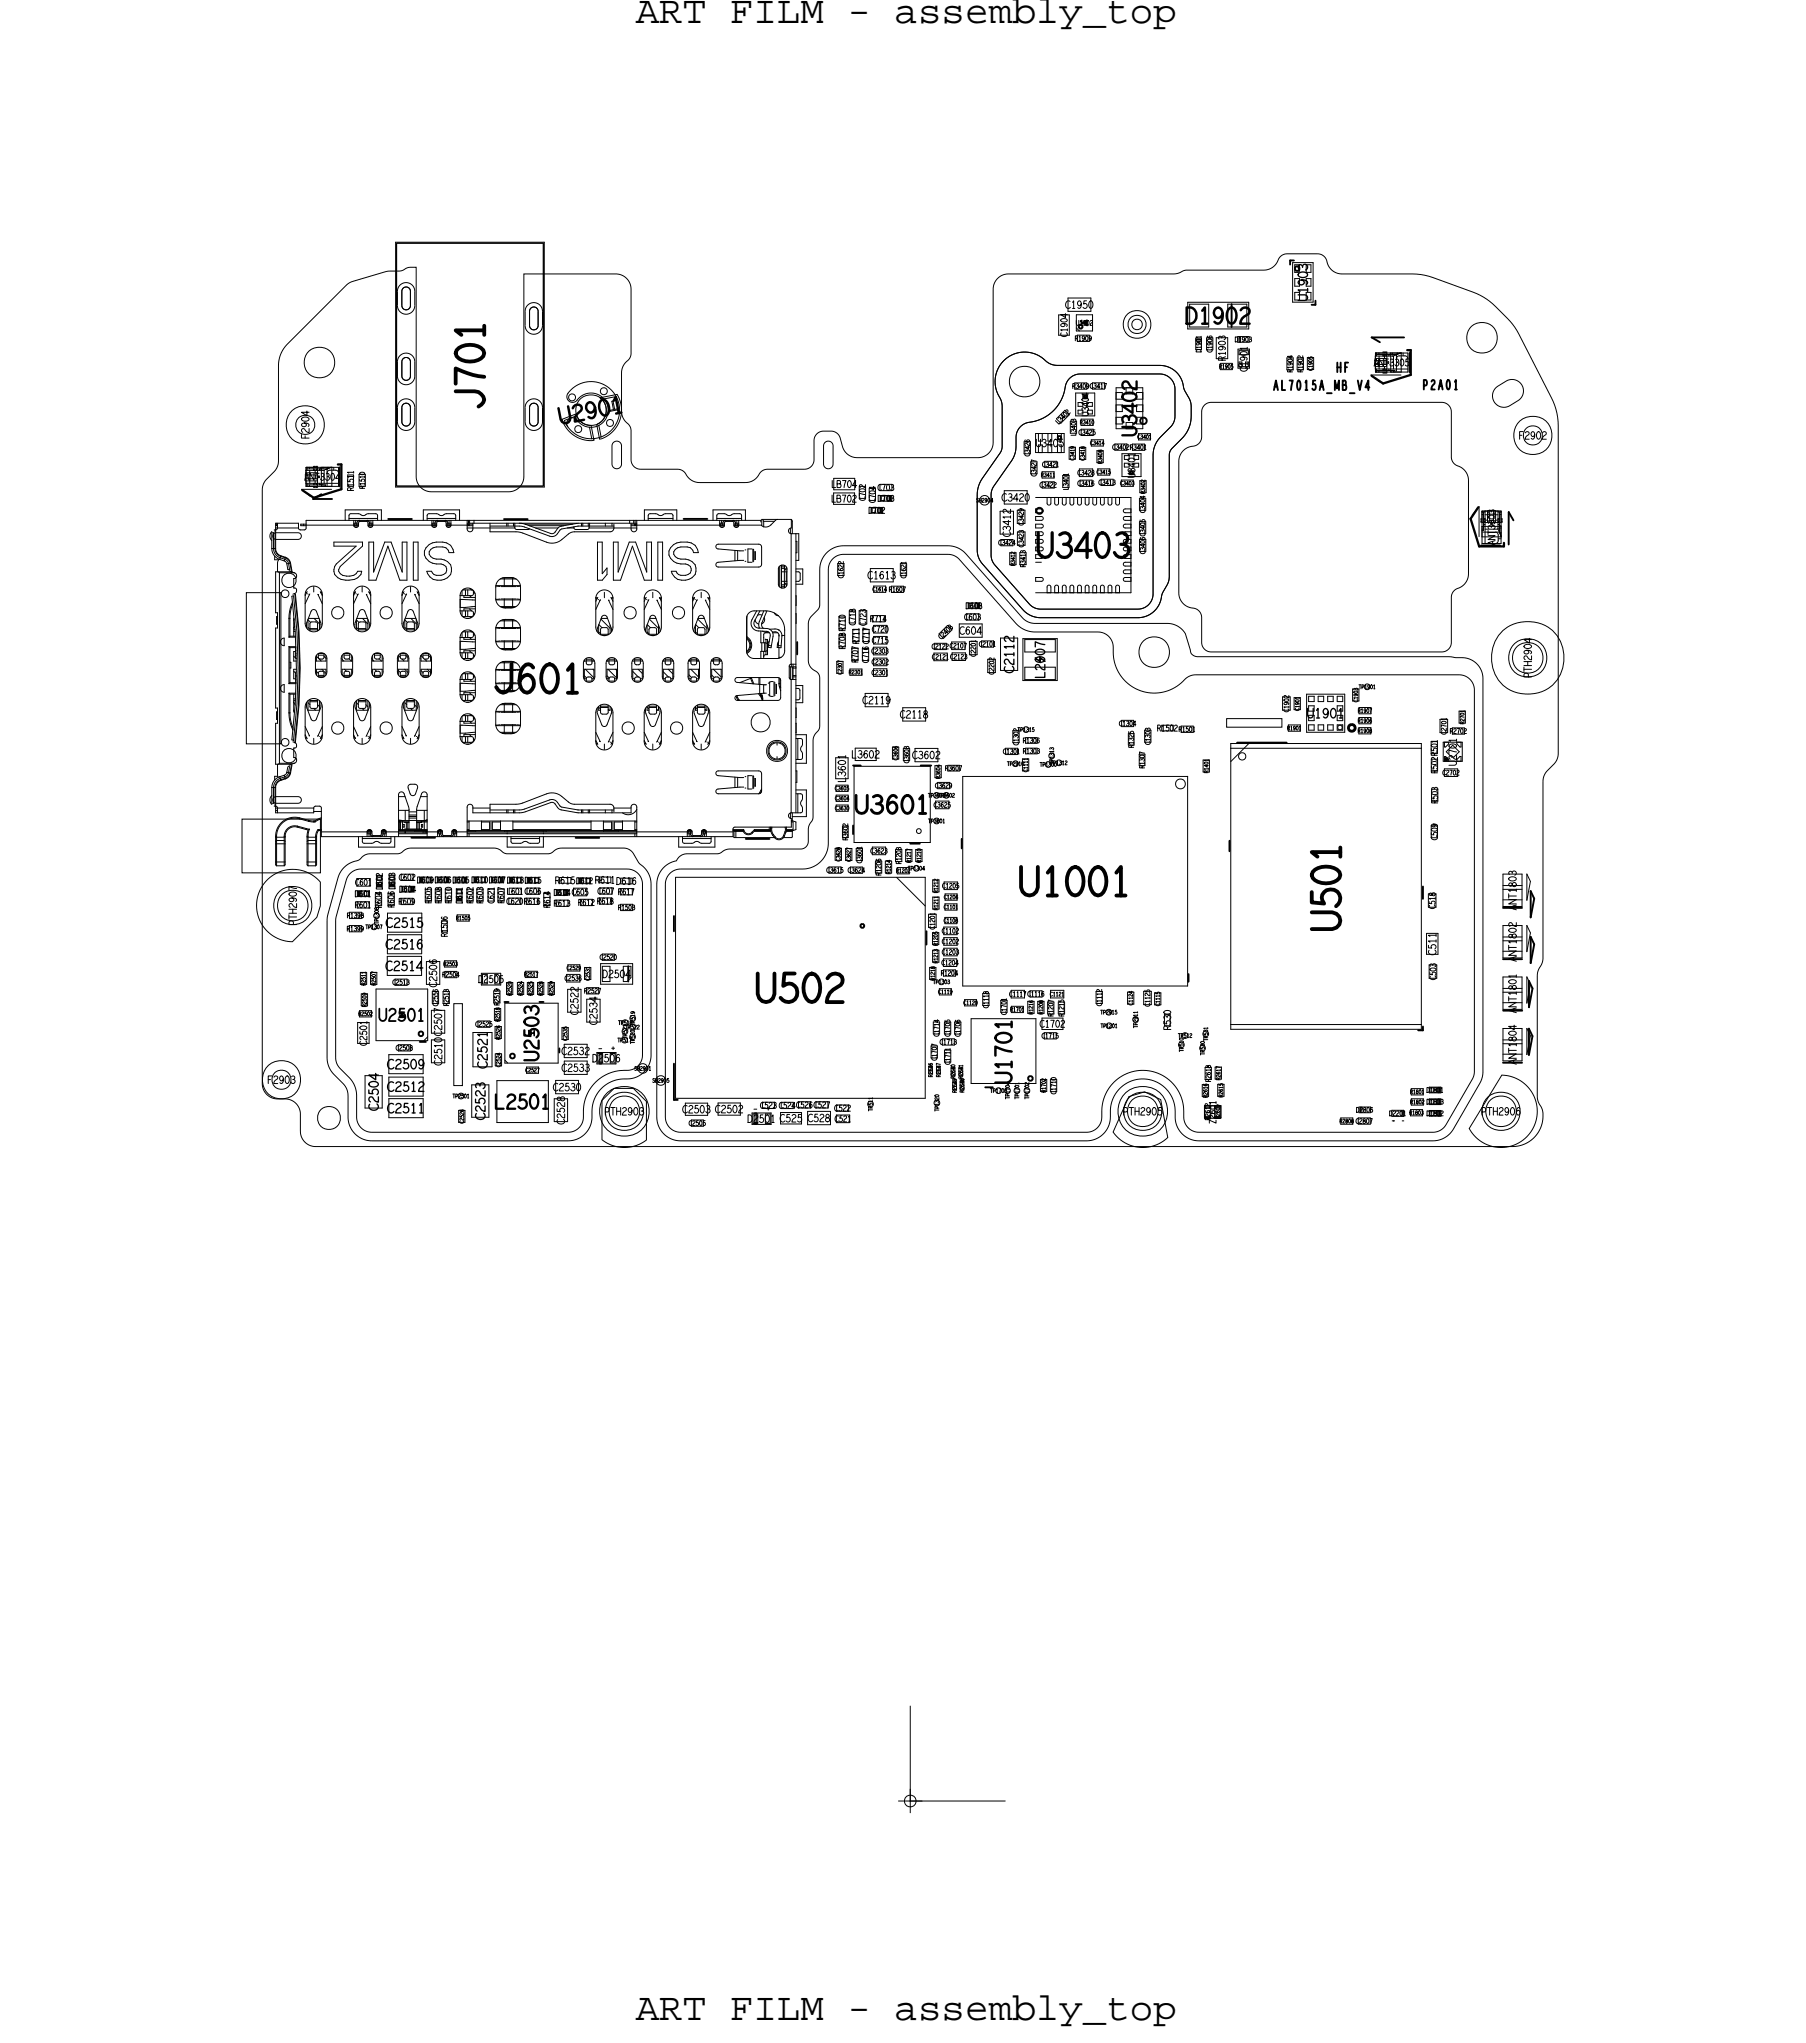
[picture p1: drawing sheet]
<svg xmlns="http://www.w3.org/2000/svg" width="95mm" height="107mm" viewBox="0 0 95 107" stroke-linecap="round" stroke-linejoin="round" font-family="sans-serif">
<defs><g id="words">
<g font-size="2.1">
<text x="33.4" y="1.2">ART FILM - assembly_top</text>
<text x="33.4" y="106">ART FILM - assembly_top</text>
</g>
<text font-size="1.5" x="25.8" y="36.4">J601</text>
<text font-size="1.3" x="54.3" y="29.3">U3403</text>
<text font-size=".9" x="44.8" y="42.7">U3601</text>
<g font-size=".8">
<text x="62.1" y="17">D1902</text>
<text x="29.4" y="22.3" transform="rotate(-11 29.4 22.3)">U 2 9 0 1</text>
<text x="59.6" y="22.9" transform="rotate(-90 59.6 22.9)">U3402</text>
<text x="28.3" y="55.7" transform="rotate(-90 28.3 55.7)">U2503</text>
<text x="53.1" y="56.9" transform="rotate(-90 53.1 56.9)">U1701</text>
</g>
<text font-size=".7" x="19.8" y="53.6">U2501</text>
<g font-size=".5">
<text x="68.6" y="15.8" transform="rotate(-90 68.6 15.8)">U1903</text>
<text x="70.1" y="19.5">HF</text>
<text x="68.6" y="37.7">U1901</text>
</g>
<g font-size=".4">
<text x="54.3" y="23.5">U3405</text>
<text x="57.1" y="21.9" transform="rotate(-90 57.1 21.9)">U3404</text>
<text x="64.3" y="19" transform="rotate(-90 64.3 19)">R1903</text>
<text x="65.4" y="19.5" transform="rotate(-90 65.4 19.5)">Q1901</text>
<text x="72.1" y="19.2">ANT3305</text>
<text x="16" y="25.2">ANT3304</text>
<text x="43.6" y="26.4">LB702</text>
<text x="43.6" y="25.6">LB704</text>
<text x="59.6" y="25.1" transform="rotate(-90 59.6 25.1)">U3401</text>
<text x="78.4" y="28.6" transform="rotate(-90 78.4 28.6)">ANT3303</text>
<text x="45.5" y="30.4">C1613</text>
<text x="76.4" y="40.2" transform="rotate(-90 76.4 40.2)">U2701</text>
<text x="29.1" y="46.4">R615</text>
<text x="31.2" y="46.4">R611D616</text>
<text x="25.1" y="51.6">D2505</text>
<text x="54.5" y="53.9">C1702</text>
<text x="19.3" y="54.9" transform="rotate(-90 19.3 54.9)">C2501</text>
<text x="23.2" y="55.9" transform="rotate(-90 23.2 55.9)">C2510C2507</text>
<text x="31.1" y="55.7">D2506</text>
<text x="35.8" y="58.4">C2503 C2502</text>
<text x="39.2" y="58.9">D2501 C525 C528</text>
<text x="61.4" y="54.1" transform="rotate(-90 61.4 54.1)">R530</text>
<text x="63.8" y="59" transform="rotate(-90 63.8 59)">Z2601</text>
</g>
<g font-size=".3">
<text x="56.5" y="17.1">U1902</text>
<text x="55.5" y="22.3" transform="rotate(-45 55.5 22.3)">L3402</text>
<text x="18.6" y="25.8" transform="rotate(-90 18.6 25.8)">R1511</text>
<text x="19.1" y="25.7" transform="rotate(-90 19.1 25.7)">R1510</text>
<text x="45.4" y="26.3" transform="rotate(-90 45.4 26.3)">C702</text>
<text x="45.6" y="26.9">D702</text>
<text x="45.9" y="26.4" transform="rotate(-90 45.9 26.4)">C704</text>
<text x="46" y="25.7">C703</text>
<text x="46" y="26.3">D703</text>
<text x="53.8" y="29.8" transform="rotate(-90 53.8 29.8)">R3413</text>
<text x="57.6" y="25.4">C3413</text>
<text x="44.3" y="34.1" transform="rotate(-90 44.3 34.1)">R708R710</text>
<text x="44.9" y="32.8" transform="rotate(-90 44.9 32.8)">C718</text>
<text x="45" y="34.8" transform="rotate(-90 45 34.8)">R707R711</text>
<text x="45.4" y="32.9" transform="rotate(-90 45.4 32.9)">C723</text>
<text x="45.6" y="34.8" transform="rotate(-90 45.6 34.8)">C716 C717</text>
<text x="45.6" y="32.6">R714</text>
<text x="45.7" y="33.8">C715</text>
<text x="45.7" y="33.2">C720</text>
<text x="48.9" y="34.1">C2122 C2107</text>
<text x="49.4" y="33.6" transform="rotate(-45 49.4 33.6)">C2408</text>
<text x="50.6" y="32.5">C603</text>
<text x="50.7" y="32">D608</text>
<text x="52.6" y="39.6">C1301</text>
<text x="53.7" y="39">R1306</text>
<text x="53.7" y="39.5">R1303</text>
<text x="59.5" y="39.3" transform="rotate(-90 59.5 39.3)">R1325</text>
<text x="60.1" y="40.3" transform="rotate(-90 60.1 40.3)">R1307</text>
<text x="60.4" y="39.1" transform="rotate(-90 60.4 39.1)">C1303</text>
<text x="60.7" y="38.4">R1502</text>
<text x="61.8" y="38.4">R1501</text>
<text x="75.4" y="40.6" transform="rotate(-90 75.4 40.6)">R502R501</text>
<text x="18.6" y="47.7">R601</text>
<text x="18.6" y="47.1">D601</text>
<text x="18.6" y="46.5">C601</text>
<text x="20" y="47.7" transform="rotate(-90 20 47.7)">R604 D602</text>
<text x="20.7" y="47.7" transform="rotate(-90 20.7 47.7)">R606 D603</text>
<text x="20.9" y="47.5">R609</text>
<text x="20.9" y="46.2">C602</text>
<text x="21" y="46.8">D604</text>
<text x="21.9" y="46.3">D609D606D605 D610D607D613D615</text>
<text x="22.6" y="47.4" transform="rotate(-90 22.6 47.4)">R605</text>
<text x="23.2" y="47.4" transform="rotate(-90 23.2 47.4)">R608</text>
<text x="23.7" y="47.4" transform="rotate(-90 23.7 47.4)">R610</text>
<text x="24.3" y="47.4" transform="rotate(-90 24.3 47.4)">D611</text>
<text x="24.8" y="47.4" transform="rotate(-90 24.8 47.4)">R602</text>
<text x="25.3" y="47.4" transform="rotate(-90 25.3 47.4)">R603</text>
<text x="25.9" y="47.4" transform="rotate(-90 25.9 47.4)">C621</text>
<text x="26.5" y="47.4" transform="rotate(-90 26.5 47.4)">R607</text>
<text x="26.6" y="47.5">C620R616</text>
<text x="26.6" y="46.9">L601C606</text>
<text x="28.9" y="47.7" transform="rotate(-90 28.9 47.7)">R614</text>
<text x="29" y="47.6">R613</text>
<text x="29.1" y="47">D614C605</text>
<text x="30.2" y="46.4">D612</text>
<text x="30.3" y="47.5">R612 R618</text>
<text x="31.4" y="46.9">C607 R617</text>
<text x="32.4" y="47.8">R1503</text>
<text x="47.3" y="45.4" transform="rotate(-90 47.3 45.4)">R1203</text>
<text x="75.3" y="47.7" transform="rotate(-90 75.3 47.7)">C518</text>
<text x="75.4" y="44.1" transform="rotate(-90 75.4 44.1)">C509</text>
<text x="75.4" y="42.2" transform="rotate(-90 75.4 42.2)">R503</text>
<text x="18.2" y="48.9">R1399</text>
<text x="18.2" y="48.2">R1398</text>
<text x="23.5" y="49.2" transform="rotate(-90 23.5 49.2)">R1506</text>
<text x="23.5" y="52.8" transform="rotate(-90 23.5 52.8)">R2513</text>
<text x="51.9" y="52.9" transform="rotate(-90 51.9 52.9)">C1118</text>
<text x="53" y="52.3">C1117 C1116</text>
<text x="55.8" y="53.4" transform="rotate(-90 55.8 53.4)">R1215</text>
<text x="57.8" y="52.8" transform="rotate(-90 57.8 52.8)">C1112</text>
<text x="75.3" y="51.5" transform="rotate(-90 75.3 51.5)">C503</text>
<text x="39.9" y="58.2">C523 C524C526C527</text>
<text x="43.8" y="58.3">C522</text>
<text x="43.8" y="58.9">C521</text>
<text x="49.3" y="54.8">C1713</text>
<text x="49.9" y="55.9" transform="rotate(-90 49.9 55.9)">C1711</text>
<text x="63.5" y="58.8" transform="rotate(-90 63.5 58.8)">R2612</text>
<text x="74.8" y="58">D1803</text>
<text x="74.8" y="57.3">D1801</text>
<text x="74.9" y="58.6">D1802</text>
</g>
<g font-size=".2">
<text x="56.7" y="22.3">R3410</text>
<text x="53.3" y="29.7" transform="rotate(-90 53.3 29.7)">R3412</text>
<text x="54.6" y="25">R3411</text>
<text x="44.5" y="35.4">R2301</text>
<text x="53.9" y="40.5" transform="rotate(-90 53.9 40.5)">C1111</text>
<text x="55.1" y="40.1">TP1312</text>
<text x="55.3" y="40.1" transform="rotate(-90 55.3 40.1)">TP1313</text>
<text x="63.4" y="40.6" transform="rotate(-90 63.4 40.6)">R1401</text>
<text x="67.5" y="38.3">R1901</text>
<text x="46.7" y="45.9" transform="rotate(-90 46.7 45.9)">R1214</text>
<text x="47.8" y="45.3" transform="rotate(-90 47.8 45.3)">R1217</text>
<text x="48.3" y="45.3" transform="rotate(-90 48.3 45.3)">R1210</text>
<text x="49.2" y="47.8" transform="rotate(-90 49.2 47.8)">R1211 R1212</text>
<text x="49.5" y="47.7">C1101</text>
<text x="19.2" y="51.7" transform="rotate(-90 19.2 51.7)">R2511</text>
<text x="32.4" y="53.8">TP518</text>
<text x="49" y="51.5" transform="rotate(-90 49 51.5)">R1218</text>
<text x="49.2" y="50.6" transform="rotate(-90 49.2 50.6)">R1213</text>
<text x="49.2" y="52.2">C1119</text>
<text x="53" y="53.1">R1701</text>
<text x="54.2" y="53.3" transform="rotate(-90 54.2 53.3)">R1216</text>
<text x="55.1" y="52.3">C1121</text>
<text x="60.9" y="52.8" transform="rotate(-90 60.9 52.8)">C1115</text>
<text x="64" y="58.7" transform="rotate(-90 64 58.7)">R2609</text>
<text x="73.9" y="58.5">R1803</text>
<text x="74" y="57.4">R1801</text>
</g>
</g></defs>
<!-- layer: Board Outline -->
<g fill="none" stroke="#000" stroke-width=".05">
<path d="M15.1 18.1l3.2-3.2 2-.7h.7l.4-.2h.4v11.1a.8 .8 0 0 0 .8 .7h4.1a.8 .8 0 0 0 .8-.8v-10.6h4.8a.8 .8 0 0 1 .8 .8v3.4l-.5 .9v2.1a1.17 1.17 0 0 0 .5 .8v1.8l.2 .3 .3 .1h2l.4 .3a.81 .81 0 0 0 .7 .4h2.5a1.48 1.48 0 0 0 .8-.6l2.2-.1 .3-.1 .2-.3v-1.2l.4-.4h.5l.3 .1 .2 .2 .1 .5a.8 .8 0 0 0 .8 .6h6.4a.8 .8 0 0 0 .7-.8v-8.1a.8 .8 0 0 1 .8-.7h8.7l.6-.2h4.1a1.13 1.13 0 0 0 .9-.8l.3-.1h1.7l.2 .1 .2 .3a.81 .81 0 0 0 .8 .7h4.1l2.8 .9 .7 .4 1.1 1 .5 .6 1.8 3.6 .3 .8 .1 .6v17.2l-.1 .4-.6 .7-.1 .3v9.4l-.3 .9v6.3l.1 .4a1.53 1.53 0 0 1-1.4 2.3h-62.9a.8 .8 0 0 1-.7-.8v-1a.8 .8 0 0 0-.8-.7h-.5a.8 .8 0 0 1-.7-.8v-31.2l.1-.4 .5-.6 .2-.4v-5.2l.2-.6zM21.2 15.1h.2l.1 .1v.9l-.2 .2-.1-.1-.1-.1zM21.2 18.8h.2l.1 .1v.9l-.2 .2-.1-.1-.1-.1zM27.9 16.2l.2-.1 .1 .2v.8l-.2 .2h-.1l-.1-.2zM59.5 16.8h.2h.2v.2v.2l-.2 .1-.2-.1-.1-.2zM12.9 31.1h1.8v7.9h-1.8zM14.4 28h1.3l.1 .2-.1 .1h-1.2l-.2-.1zM14.9 30.2l.3-.1 .2 .1 .1 .3-.1 .2-.2 .1-.3-.1-.1-.2zM14.9 39.4l.3-.1 .2 .1 .1 .3-.1 .2-.2 .1-.3-.1-.1-.2zM21.2 21.2h.2l.1 .1v.9l-.2 .2-.1-.1-.1-.1zM27.9 21.2h.2l.1 .1v.9l-.2 .2-.1-.1-.1-.1zM32.2 23.2h.2l.2 .2v1l-.2 .2h-.2l-.1-.2v-1z"/>
<path d="M43.3 23.2h.2l.2 .2v1l-.2 .2h-.2l-.1-.2v-1zM63.2 21.3l.4-.2h12.2l.2 .2 .1 .2 .1 2.5v.3l.3 .1a.8 .8 0 0 1 .6 .8v4.9a1.04 1.04 0 0 1-.8 .9l-.1 .3-.1 2.5-.1 .3-.3 .1h-12.2l-.3-.1-.1-.3-.1-1.6-.1-.2-.3-.1a.81 .81 0 0 1-.7-.8v-6.9a.96 .96 0 0 1 .9-.9l.2-.3 .1-1.4zM78.5 20.4l.6-.4 .3-.1 .4 .3 .1 .4-.2 .4-.6 .3-.3 .1-.3-.2-.2-.3v-.2zM12.7 43h4.1v2.8h-4.1zM14 46.2a1.9 1.9 0 0 1 2.8 .1v1.2l-.2 .6-1.3 1.3a1.9 1.9 0 0 1-1.7-1.1 1.9 1.9 0 0 1 .4-2.1zM14.4 41.9l1.3-.1 .1 .2-.1 .2h-1.2l-.2-.2zM31.6 57.8l.6-.7h1l.7 .7v2a1.9 1.9 0 0 1-2.3 0zM59.2 57.6l.9-.3 .8 .4 .4 2a1.9 1.9 0 0 1-2.9-.3zM78.8 56.4a1.9 1.9 0 0 1 1.6 2.9 1.9 1.9 0 0 1-3.3-.1zM47.8 94.5h5zM47.8 89.5v5z"/>
<circle cx="16.8" cy="19" r=".81"/>
<circle cx="59.7" cy="17" r=".48"/>
<circle cx="59.7" cy="17" r=".73"/>
<circle cx="77.8" cy="17.7" r=".81"/>
<circle cx="31" cy="21.5" r=".81"/>
<circle cx="53.8" cy="20" r=".81"/>
<circle cx="60.6" cy="34.2" r=".81"/>
<circle cx="80.2" cy="34.5" r=".81"/>
<circle cx="80.2" cy="34.5" r="1.91"/>
<circle cx="15.4" cy="47.5" r=".81"/>
<circle cx="17.3" cy="58.7" r=".6"/>
<circle cx="32.8" cy="58.3" r="1.31"/>
<circle cx="32.8" cy="58.3" r=".81"/>
<circle cx="60" cy="58.3" r="1.31"/>
<circle cx="60" cy="58.3" r=".81"/>
<circle cx="78.8" cy="58.3" r=".81"/>
</g>
<g fill="none" stroke="#000" stroke-width=".1">
<path d="M67.7 13.7h.2zM67.7 13.7v.2zM68.8 16h.2zM69 15.8v.2zM72 17.7h1.7zM72 17.7l.4 .3zM74 18.5v1zM16.4 26.2h1zM16.4 26.2l.5-.3zM17.8 24.5v1zM20.4 27.2h1.2zM26.4 27.2h1.3z"/>
<path d="M35.9 27.2h1.2zM41.8 33.7v.6zM64.9 39h2.6zM77.7 28.6h1zM79.2 26.9v1.7zM79.2 26.9l.2 .4zM21.6 44h1.2zM22 54.7h.3zM26.5 52.6h.2zM29.3 55v.2zM30.2 44h1.2zM35.4 48.1v.8z"/>
<path d="M35.4 57.7h.2zM35.4 55.8v1.9zM39.1 44h1.3zM44.8 40.2h.4zM44.8 43.3v.5zM47.8 44.3h.5zM48.3 40.2h.6zM48.6 48.9v.7zM50.5 44v.5zM51.7 57.1h.4zM62.4 51.1v.4zM64.5 44.1v.6z"/>
<path d="M74.4 54.1h.3zM74.7 46.5v.7zM74.7 53.9v.2zM78.9 47.7h1zM78.9 55.8h1zM78.9 50.3h1zM78.9 53h1zM80.2 54v1.4zM80.2 54l.2 .4zM80.2 51.5l.2 .4zM80.2 51.5v1.4zM80.3 46.8l.2 .4z"/>
<path d="M80.3 46.8v1.3zM80.3 49.2l.2 .4zM80.3 49.2v1.3zM80.4 54.4l-.2 1zM80.4 51.9l-.2 1zM80.5 47.2l-.2 .9zM80.5 49.6l-.2 .9z"/>
</g>
<!-- layer: Components -->
<g fill="none" stroke="#000" stroke-width=".05">
<path d="M20.8 12.7h7.8zM20.8 12.7v12.9zM20.8 12.8h7.7zM20.8 12.8v12.7zM20.9 15.3v.7zM20.9 15.3l.1-.3 .3-.2 .3 .2 .2 .3M20.9 16l.1 .3 .3 .2 .3-.1 .2-.4M20.9 19v.7zM20.9 19l.1-.3 .3-.2 .3 .2 .2 .3M20.9 19.7l.1 .3 .3 .2 .3-.1 .2-.4M21.1 15.3v.7zM21.1 15.3l.1-.2h.1h.2v.2"/>
<path d="M21.1 16v.2l.2 .1 .2-.1v-.2M21.1 19v.7zM21.1 19l.1-.2h.1h.2v.2M21.1 19.7v.2l.2 .1 .2-.1v-.2M21.5 15.3v.7zM21.5 19v.7zM21.8 15.3v.7zM21.8 19v.7zM27.6 16.3v.8zM27.6 16.3l.1-.3 .3-.1 .3 .1 .2 .3M27.6 17.1l.1 .3 .3 .1 .3-.1 .2-.3M27.8 16.3v.8z"/>
<path d="M27.8 16.3l.1-.1 .1-.1 .2 .1v.1M27.8 17.1v.1l.2 .1 .2-.1v-.1M28.2 16.3v.8zM28.5 16.3v.8zM28.5 12.8v12.7zM28.6 12.7v12.9zM55.5 17.6h.6zM55.5 16.5v1.1zM55.5 16.5h.6zM56 15.6h1.2zM56 16.3h1.2zM56 15.6v.7z"/>
<path d="M56.1 16.5v1.1zM56.5 17.4h.8zM56.5 16.5v.9zM56.5 16.5h.8zM56.5 17.2l.1 .2zM56.5 17.9h.7zM56.5 17.6v.3zM56.5 17.6h.7zM56.8 16.8v.1l.2-.1v.3l-.2-.1v.1zM57 16.8v.1zM57 16.9h.1M57.2 17.6v.3z"/>
<path d="M57.2 15.6v.7zM57.3 16.5v.9zM62.3 15.9v1.4zM62.3 15.9h3.2zM62.3 17.3h3.2zM62.4 16h1zM62.4 16v1.2zM62.7 17.7h.3zM62.7 17.7v.6zM62.7 18.3h.3zM62.7 17.8h.3zM62.7 17.9h.3z"/>
<path d="M63 17.7v.6zM63.3 18.4h.3zM63.3 17.7v.7zM63.3 17.7h.3zM63.4 16v1.2zM63.6 17.7v.7zM63.8 17.7v1.1zM63.8 17.7h.6zM63.8 18.8h.6zM64 19.4h.7zM64 19.1v.3zM64 19.1h.7z"/>
<path d="M64.4 17.7v1.1zM64.4 16h1zM64.4 16v1.2zM64.7 19.1v.3zM64.9 17.7v.3zM64.9 18h.6zM64.9 17.7h.6zM65 18.3h.6zM65 18.3v1zM65 19.3h.6zM65 18.4v.2zM65 18.6h.5z"/>
<path d="M65 18.4h.5zM65 19v.2zM65 19.2h.2zM65 19h.2zM65 17.7v.3zM65.1 17.7v.3zM65.4 16v1.2zM65.5 15.9v1.4zM65.5 17.7v.3zM65.6 18.3v1zM67.5 19.4h.4zM67.5 18.8v.6z"/>
<path d="M67.5 18.8h.4zM67.8 13.8h1.1zM67.8 15.9h1.1zM67.8 13.8v2.1zM67.9 18.8v.6zM67.9 13.9v.4zM67.9 14.3h.2zM67.9 13.9h.3zM67.9 15.7h.3zM67.9 15.3v.4zM67.9 15.3h.3zM67.9 15h.3z"/>
<path d="M67.9 14.6v.4zM67.9 14.6h.3zM68.1 18.8h.3zM68.1 19.4h.3zM68.1 18.8v.6zM68.2 14.2l-.1 .1zM68.4 18.8v.6zM68.6 18.8h.3zM68.6 19.4h.3zM68.6 18.8v.6zM68.9 13.8v2.1zM68.9 18.8v.6z"/>
<path d="M71.9 19.7l.5 .3zM71.9 19.7h1.6zM72.1 19.1h.7zM72.1 18.9h.7zM72.2 18.8h.6zM72.2 18.7h.9zM72.2 18.7v.1zM72.2 19.4h1.7zM72.2 19.2v.2zM72.2 18.8l-.1 .1M72.2 18.5h.1M72.2 18.5v.2z"/>
<path d="M72.2 18.5h.6zM72.2 19.5h.1M72.2 19.4v.1zM72.2 19.5h.6zM72.2 18.5v1zM72.2 18.6h1.1zM72.2 18.5h1.3zM72.2 19.5h1.7zM72.2 19.4h1zM72.4 18.5v.1zM72.4 19.4v.1zM72.4 18.7v.1z"/>
<path d="M72.4 19.2v.2zM72.4 18.8l-.1 .1M72.5 18.6h.1M72.6 18.7h.1M72.6 19.4h.1M72.6 18.6v.1zM72.6 18.5h.1M72.6 18.5h.1zM72.6 19.6h.1zM72.6 19.6h.1M72.6 19.5h.1M72.6 18.7v.1z"/>
<path d="M72.6 19.2v.2zM72.7 18.5h.1M72.7 18.5h.1zM72.7 19.6h.1zM72.7 19.6h.1M72.7 18.6v.1zM72.7 18.7h.1M72.7 19.4h.1M72.7 19.5h.1M72.8 18.5v1zM72.9 18.6v.1zM72.9 18.6h.1z"/>
<path d="M72.9 19.4h.1zM72.9 19.4h.1M72.9 18.5v.1zM73 18.6h.1M73 18.5h.5zM73 19.4h.1M73 18.5v1zM73 19.5h.5zM73 19.4v.1zM73.1 19.4h.1M73.1 18.5v.1zM73.1 18.7h.1"/>
<path d="M73.1 19.4v.1zM73.1 18.7v.7zM73.2 18.6h.1M73.2 18.6l.2-.1zM73.2 19.4v.1zM73.3 18.6h-.1M73.3 18.6l.2-.1zM73.3 18.6v.9zM73.3 18.6h.1M73.4 18.7h.3zM73.4 18.7l-.1 .1M73.5 18.5h-.1"/>
<path d="M73.5 18.5v1zM73.5 18.5h.4zM73.5 18.5h.1M73.6 18.5v.2zM73.7 18.7l.2 .1M73.9 18.5v1zM14.3 28h.1M14.3 28.8h.2zM14.3 28v.8zM14.3 28.8l.1 .4 .3 .2M14.3 27.9l-.1 .2 .1 .3M14.4 28h.1"/>
<path d="M14.4 28v.8zM14.4 28.8l.1 .3 .2 .2M14.4 27.8h.1zM14.4 29.4h.2zM14.4 29.2v.2zM14.4 27.8v1zM14.4 28.8l.1 .2 .2 .2M14.5 27.6h.1zM14.5 27.7h1.2zM14.5 27.5h1.2zM14.5 27.5v.3zM14.5 30h.8z"/>
<path d="M14.5 33h.1zM14.5 32.2h.1zM14.5 30v2.2zM14.5 37.2h.1zM14.5 33v4.2zM14.5 38h.1zM14.5 38v2.1zM14.5 28.8v.2l.2 .2M14.5 27.8h.1M14.5 27.8v1zM14.5 27.5v.1zM14.6 32.8h.1"/>
<path d="M14.5 32.4h.1M14.5 32.4v.4zM14.6 37.8h.1M14.5 37.4h.1M14.5 37.4v.4zM14.6 27.5v.2zM14.6 29.6v.4zM14.6 32.2v.8zM14.6 37.2v.8zM14.6 27.7l-.1 .1M14.6 30l.1 .1zM14.6 29.4v.2"/>
<path d="M14.7 30.1h.7zM14.7 30.1v10zM14.7 29.4h.2zM14.7 29.3l.2 .1zM14.7 29.2l.3 .1zM14.7 29.2h.3zM14.7 29.2v.2zM14.8 31.1l.2-.1 .1 .1v.2l-.1 .1-.2-.1zM14.8 38.9l.2-.1 .1 .1v.2l-.1 .1-.2-.1zM14.9 33.5v.4zM14.9 35.9v.4zM14.9 33.5l-.2 .2 .1 .1 .1 .1"/>
<path d="M14.9 35.9l-.2 .2 .1 .2h.1M14.9 29.4l.1 .2M14.9 29.4l.2 .2M15 29.3l.2 .3M15 29.2l-.1 .2zM15 29.2l.2 .4M15 29.6h.2zM15.1 29.6v.3M15.1 29.9h.1zM15.1 29.6l.1 .3M15.2 32.5h.1M15.2 33.9v.1z"/>
<path d="M15.2 33.9h.3zM15.2 33.4h.3zM15.2 32.5v.9zM15.2 36.4h.1M15.2 36.4h.3zM15.2 35.9h.3zM15.2 33.9v2zM15.2 37.4h.1M15.2 36.4v1zM15.2 37.4l.2 .9M15.2 30l.3 .1zM15.2 34h.3z"/>
<path d="M15.2 33.4h.1M15.2 35.8h.3zM15.3 35.1h.1M15.2 34.8h.1M15.2 34v1.8zM15.2 35.8v.1zM15.2 37.4l.2 .8M15.2 29.6l.1 .4M15.3 34.8v.3zM15.3 31.3h.1zM15.3 31.3a30 30 0 0 1 0 7.5M15.3 38.8l.1 .1z"/>
<path d="M15.3 31.6l-.1 .9M15.4 38.3h.1M15.4 31.7l-.2 .8M15.4 31.2h.1zM15.4 38.9l.1 .1zM15.4 31.3a30.1 30.1 0 0 1 0 7.6M15.5 30.9h.1M15.4 30.4h.1M15.4 30.4v.5zM15.4 32.4v.1zM15.4 33h.1M15.4 32.9h.1"/>
<path d="M15.4 32.5v.4zM15.4 34.2h.1zM15.4 33.1h.1zM15.4 33h.1zM15.4 33v.4zM15.4 35.2l.1 .1zM15.4 34.4l.1 .2zM15.4 35.6h.1zM15.4 35.1h.1zM15.4 34.7h.1zM15.4 35.1v.5zM15.4 34.2v.5z"/>
<path d="M15.4 36.8l.1 .2zM15.4 36.8h.1zM15.4 36.7h.1zM15.4 36.4v.4zM15.4 36.9h.1M15.4 37.3l.1 .1zM15.4 37.3v.1zM15.4 36.9v.4zM15.5 39.8h.1M15.4 39.3h.1M15.4 39.3v.5zM15.4 31.2h.1"/>
<path d="M15.4 32.5h.1M15.5 31.2h.1M15.5 39h.1M15.5 30.9l.1 .1M15.5 39.8l.1 .1M15.5 30.1l.1 .1M15.5 39l.1 .1M15.5 32.9l-.1 .1zM15.5 31.2a30.2 30.2 0 0 1 0 7.8M15.5 34.4h.1M15.5 34.3h.1M15.5 34.1h.1"/>
<path d="M15.5 35.7h.1M15.5 35.5h.1M15.5 35.4h.1M15.5 35.3v.5zM15.5 34v.5zM15.5 34.5v.1M15.5 35.3h.1M15.6 31h.1M15.6 30.3h.1M15.6 39.9h.1M15.6 39.2h.1M15.6 31l-.1 .2"/>
<path d="M15.6 30.3l-.1 .1M15.6 39.9l-.1 .2M15.6 39.2l-.1 .1M15.7 27.5v.2zM15.7 27.7l.1 .1M15.8 27.8h.2zM15.8 27.6h.3zM15.8 27.5h.3zM15.8 27.5v.1zM15.8 25.7l.5 .3zM15.8 25.7h1.6zM15.9 27.5v.1z"/>
<path d="M16 31.2v1.5zM16 38.1l.2 .5zM16 37.1v1.5zM16 38.6l.1 .1zM16 31.2l.1-.3 .4-.1 .3 .1 .1 .3M16 32.7l.1 .3 .4 .2 .3-.2 .1-.3M16 37.1l.1-.3 .4-.1 .3 .1 .1 .3M16 38.6l.1 .3 .4 .2 .3-.2 .1-.3M16 25.1h.7zM16 24.9h.7zM16 31.1h.1zM16 38.7h.1z"/>
<path d="M16.1 25.4h1.7zM16.1 24.8h.5zM16.1 24.7h.9zM16.1 25.2v.2zM16.1 24.7v.1zM16.1 24.8l-.1 .1M16.1 27.3h23.8zM16.1 27.6h2.5zM16.1 27.3v.4zM16.1 24.5h.1M16.1 24.5h.6zM16.1 25.5h.1"/>
<path d="M16.1 25.4v.1zM16.1 24.5v.2zM16.1 25.5h.6zM16.1 24.5v1zM16.1 27.7l-.1 .1M16.1 38.7v.1M16.1 31.1l-.1 .2zM16.1 32.8v.2zM16.1 36.9v.2zM16.1 37.1v.1M16.1 37.2l.2 .5zM16.1 32.7v.1"/>
<path d="M16.1 24.5h1.3zM16.1 25.5h1.7zM16.1 25.4h1zM16.1 24.6h1.1zM16.1 31.1h.1M16.1 31.2h.1M16.2 32.5l.1 .2zM16.2 32.9l.1 .1zM16.2 32.5v.5zM16.2 36.9l.1 .1zM16.2 37.3h.6zM16.2 36.8v.5z"/>
<path d="M16.2 32.5h.5zM16.2 38.6h.1M16.2 31.2l-.2 .5zM16.2 25.4v.1zM16.2 24.5v.1zM16.3 25.2v.2zM16.3 24.7v.1zM16.3 24.8l-.1 .1M16.3 31.2h-.1M16.3 33h.4zM16.3 33.1h.4zM16.3 32.7v.4z"/>
<path d="M16.3 36.8h.4zM16.3 36.7v.4zM16.3 37.1l.1 .1M16.3 32.1l-.2 .6zM16.3 37.7l.2 .1 .1-.1M16.3 32.1l.2-.1 .1 .1M16.4 32.6h.2zM16.4 37.2h.2zM16.4 32.6l-.1 .1M16.4 24.6h.1M16.5 24.5h.1M16.5 24.5h.1z"/>
<path d="M16.5 25.6h.1zM16.5 25.4h.1M16.5 25.6h.1M16.5 24.6v.1zM16.5 24.7h.1M16.5 30.8v.3zM16.5 38.8v.2zM16.5 37.2l.1 .1zM16.5 32.5l.3 .2zM16.5 25.5h.1M16.5 24.7v.1zM16.5 25.2v.2z"/>
<path d="M16.6 34.6v.7zM16.6 34.6v-.3h.3l.2 .1 .1 .2M16.6 35.3v.2l.2 .1 .3-.1 .1-.2M16.6 32.6l.1 .1M16.6 24.5h.1M16.6 24.5h.1zM16.6 25.6h.1zM16.6 25.6h.1M16.6 35.2l.1 .1zM16.6 34.4l.3 .3zM16.6 35.1h.5zM16.6 34.7h.5z"/>
<path d="M16.6 35.1v.3zM16.6 34.4v.3zM16.6 32.1l.2 .6zM16.6 25.4h.1M16.6 24.6v.1zM16.6 24.7h.1M16.6 25.5h.1M16.7 33v.1zM16.7 32.7v.4zM16.7 37l.1 .1zM16.7 36.7v.4zM16.7 24.5v1z"/>
<path d="M16.7 37.1l-.1 .1M16.7 31.2h.1M16.7 31.2l.2 .5zM16.7 34.4h.3zM16.7 35.5h.3zM16.7 35.4h.3zM16.7 35.3v.2zM16.7 34.3v.2zM16.7 34.5l.1 .1M16.7 34.3h.3zM16.7 38.6v.1M16.8 32.5v.5z"/>
<path d="M16.8 36.8v.5zM16.8 25.4h.1zM16.8 25.4h.1M16.8 24.6v.1zM16.8 24.6h.1zM16.8 38.6v.1M16.8 35.2h.1zM16.8 34.6h.1zM16.8 35.2l-.1 .1M16.8 31.1h.1M16.8 37.2l-.2 .5zM16.8 32.7v.1"/>
<path d="M16.8 24.5v.1zM16.8 32.8v.2zM16.8 36.9v.2zM16.8 37.1v.1M16.8 38.7v.1M16.8 31.1l.1 .2zM16.8 31.1h.1zM16.8 38.7h.1zM16.9 24.5h.5zM16.9 25.4h.1M16.9 24.6h.1M16.9 24.5v1z"/>
<path d="M16.9 25.5h.5zM16.9 25.4v.1zM16.9 35.1l.2 .2zM16.9 35.2l.1 .1M16.9 31.2v1.5zM16.9 38.1l-.2 .5zM16.9 37.1v1.5zM16.9 38.6l-.1 .1zM16.9 24.5v.1zM17 24.7h-.1M17 24.7h.1M17 34.5l.1 .1z"/>
<path d="M17 35.3v.2zM17 34.3v.2zM17 34.5l-.1 .1M17 25.4v.1zM17 24.7v.7zM17.1 24.6h.1M17.1 24.6l.2-.1zM17.1 25.4v.1zM17.1 34.4v.3zM17.1 35.1v.3zM17.2 34.6v.7zM17.2 24.6h-.1"/>
<path d="M17.2 24.6v.9zM17.2 24.6l.2-.1zM17.2 24.6h.1M17.3 24.7h.3zM17.3 24.7l-.1 .1M17.4 24.5v1zM17.4 24.5h.4zM17.4 24.5h-.1M17.5 31.9l.2-.1 .3 .1v.3v.2l-.3 .1-.2-.1-.1-.2zM17.5 38l.2-.1 .3 .1v.2v.2l-.3 .1-.2-.1-.1-.2zM17.5 24.5v.2zM17.5 28.7h1.2z"/>
<path d="M17.5 28.5h1.5zM17.5 28.5v.2zM17.5 30l.1 .2zM17.5 29.9v.1zM17.6 29.7l-.1 .2zM17.6 30.2l.1 .1zM17.6 24.7l.2 .1M17.6 29.6v.1zM17.6 29.6l1.1-.9zM17.7 30.3l.2 .1zM17.8 24.5v1zM17.8 30l.1 .1z"/>
<path d="M17.8 29.9v.1zM17.9 29.7l-.1 .2zM17.9 29.7l1.1-1zM17.9 30.1l.1 .1zM17.9 30.4l.2 .1zM17.9 34.6v.7zM17.9 34.6l.1-.3h.2l.2 .1 .1 .2M17.9 35.3l.1 .2 .2 .1 .2-.1 .1-.2M18 35.4l.1 .1zM18 34.6v.1zM18 35.1h.5zM18 34.7h.5z"/>
<path d="M18 35.1v.3zM18 34.4v.3zM18 30.2h.2zM18.1 34.3h.1M18.1 34.4h.3zM18.1 35.5h.3zM18.1 35.4h.3zM18.1 35.3v.2zM18.1 34.3v.2zM18.1 34.5l.1 .1M18.1 34.3h.2zM18.1 35.1l.1 .1z"/>
<path d="M18.1 26.8v.5zM18.1 26.8h1.9zM18.1 30.5h.2zM18.2 35.2h.1zM18.2 34.6h.1zM18.2 35.2l-.1 .1M18.2 30.2h.2zM18.2 24.9v.6zM18.3 35.2l.1 .1M18.3 34.6l.1 .1zM18.3 27.1v.2zM18.3 27.2h1.5z"/>
<path d="M18.3 30.5l.3-.1zM18.4 35.4v.1zM18.4 35.3v.2zM18.4 34.3v.2zM18.4 34.5l-.1 .1M18.4 30.2h.2zM18.4 27h.4zM18.4 27l-.1 .1M18.5 34.4v.3zM18.5 35.1v.3zM18.5 34.6v.7zM18.5 24.9v.6z"/>
<path d="M18.6 31.2v1.5zM18.6 38.1l.2 .5zM18.6 37.1v1.5zM18.6 38.6v.1zM18.6 31.2l.1-.3 .3-.1 .3 .1 .2 .3M18.6 32.7l.1 .3 .3 .2 .3-.2 .2-.3M18.6 37.1l.1-.3 .3-.1 .3 .1 .2 .3M18.6 38.6l.1 .3 .3 .2 .3-.2 .2-.3M18.6 27.3v.3zM18.6 27.5h.2zM18.6 27.5h.1zM18.6 27.6l.1 .1 .1-.1"/>
<path d="M18.6 30.2l.1-.1zM18.6 27.6h.2zM18.6 31.1h.1M18.6 38.7h.1M18.6 30.4l.2-.1zM18.6 27.5v.1zM18.6 31.1v.2zM18.6 32.8v.2zM18.6 36.9v.2zM18.6 37.1v.1M18.6 38.7l.1 .1M18.6 37.2l.3 .5z"/>
<path d="M18.6 32.7v.1M18.7 31.1h-.1M18.7 27.3v.2zM18.7 31.2h.1M18.7 32.5l.1 .2zM18.7 32.9l.1 .1zM18.7 32.5v.5zM18.7 36.9l.1 .1zM18.7 37.3h.6zM18.7 36.8v.5zM18.7 32.5h.6zM18.7 27.5v.1z"/>
<path d="M18.7 27.4v.1zM18.8 38.6h.1M18.8 30h.2zM18.8 30l-.1 .1zM18.8 31.2l-.2 .5zM18.8 27.4h.1M18.8 27l.3 .1 .2-.1M18.8 31.2h.1M18.8 33h.4zM18.8 33.1h.4zM18.8 32.7v.4zM18.8 36.8h.4z"/>
<path d="M18.8 36.7v.4zM18.8 37.1l.1 .1M18.8 27.5v.1zM18.8 24.9h.4zM18.8 25.5h.4zM18.8 24.9v.6zM18.9 32.1l-.3 .6zM18.9 37.7l.1 .1 .1-.1M18.9 32.1l.1-.1 .1 .1M18.9 27.3h.4zM18.9 27.3v.1zM18.9 27.3l-.2 .1"/>
<path d="M18.9 32.6h.2zM18.9 37.2h.2zM18.9 32.6l-.1 .1M18.9 27.4h.3zM18.9 27.4l-.1 .1M18.9 30.2l-.1 .1zM19 30l-.1 .2zM19 30.8v.3zM19 38.8v.2zM19 37.2l.1 .1zM19 28.5v.2zM19 32.5l.3 .2z"/>
<path d="M19.1 32.6l.1 .1M19.1 32.1l.3 .6zM19.2 24.9v.6zM19.2 33l.1 .1zM19.2 32.7v.4zM19.2 37l.1 .1zM19.2 36.7v.4zM19.2 37.1l-.1 .1M19.2 27.4l.1 .1M19.2 31.2h.1M19.2 31.2l.3 .5zM19.3 31.2h-.1"/>
<path d="M19.3 38.6l-.1 .1M19.3 27.3v.1zM19.3 27.3l.1 .1M19.3 32.5v.5zM19.3 36.8v.5zM19.3 38.6v.1M19.3 27.5v.1zM19.3 27.6h.3zM19.3 27.5h.3zM19.3 27.6l.1 .1 .2-.1M19.3 27h.4zM19.3 27.4h.1"/>
<path d="M19.3 31.1h.1M19.4 28.5h.2zM19.4 30.5h.3zM19.4 28.5v2zM19.4 37.2l-.3 .5zM19.4 32.7v.1M19.4 31.1h.1M19.4 32.8v.2zM19.4 36.9v.2zM19.4 37.1v.1M19.4 38.7l-.1 .1M19.4 31.1l.1 .2z"/>
<path d="M19.4 38.7h.1M19.4 27.4v.1zM19.4 27.5h.2zM19.4 27.5v.1zM19.5 31.2v1.5zM19.5 38.1l-.3 .5zM19.5 37.1v1.5zM19.5 38.6l-.1 .1zM19.5 27.3v.2zM19.5 34.6v.7zM19.5 34.6l.1-.3h.2l.2 .1 .1 .2M19.5 35.3l.1 .2 .2 .1 .2-.1 .1-.2"/>
<path d="M19.5 27.5v.1zM19.6 35.4l.1 .1zM19.6 34.6v.1zM19.6 35.1h.5zM19.6 34.7h.5zM19.6 35.1v.3zM19.6 34.4v.3zM19.6 27.3v.3zM19.6 27.6h3.1zM19.6 28.5v1.5zM19.7 34.3h.1M19.7 34.4h.3z"/>
<path d="M19.7 35.5h.3zM19.7 35.4h.3zM19.7 35.3v.2zM19.7 34.3v.2zM19.7 34.5l.1 .1M19.7 35.1l.1 .1zM19.7 34.3h.2zM19.7 27l.1 .1M19.8 35.2h.1zM19.8 34.6h.1zM19.8 35.2l-.1 .1M19.8 27.1v.2z"/>
<path d="M19.9 35.2l.1 .1M19.9 34.6l.1 .1zM20 35.4v.1zM20 35.3v.2zM20 34.3v.2zM20 34.5l-.1 .1M20 26.8v.5zM20 31.9l.3-.1 .2 .1 .1 .3-.1 .2-.2 .1-.3-.1-.1-.2zM20 38l.3-.1 .2 .1 .1 .2-.1 .2-.2 .1-.3-.1-.1-.2zM20.1 35.1h.1M20.1 34.4v.3zM20.1 35.1v.3z"/>
<path d="M20.1 34.6v.7zM20.2 28.5h.3zM20.2 28.5l-.6 1.5zM20.4 28.7l.6 1.8zM20.4 28.7l-.7 1.8zM20.5 28.5l.6 1.5zM20.8 25.6h7.8zM20.8 25.5h7.7zM20.9 34.6v.7zM20.9 34.6v-.3h.3l.2 .1 .1 .2M20.9 35.3v.2l.2 .1 .3-.1 .1-.2M20.9 21.4v.7z"/>
<path d="M20.9 21.4l.1-.3 .3-.2 .3 .2 .2 .3M20.9 22.1l.1 .3 .3 .2 .3-.1 .2-.4M20.9 35.2l.1 .1zM20.9 34.4l.1 .1zM20.9 35.1h.5zM20.9 34.7h.5zM20.9 35.1v.3zM20.9 34.4v.3zM21 30.5h.4zM21 34.4h.3zM21 35.5h.3zM21 35.4h.3z"/>
<path d="M21 35.3v.2zM21 34.3v.2zM21 34.5l.1 .1M21 34.3h.3zM21.1 21.4v.7zM21.1 21.4l.1-.2h.1h.2v.2M21.1 22.1v.2l.2 .1 .2-.1v-.2M21.1 31.2v1.5zM21.1 38.1l.2 .5zM21.1 37.1v1.5zM21.1 38.6l.1 .1zM21.1 31.2l.1-.3 .4-.1 .3 .1 .1 .3"/>
<path d="M21.1 32.7l.1 .3 .3 .2 .4-.2 .1-.3M21.1 37.1l.1-.3 .4-.1 .3 .1 .1 .3M21.1 38.6l.1 .3 .3 .2 .4-.2 .1-.3M21.1 34.6l.1 .1zM21.1 35.2h.1zM21.1 34.6h.1zM21.1 35.2l-.1 .1M21.1 28.5h.3zM21.1 28.5v1.5zM21.1 31.1h.1zM21.1 38.7h.1zM21.2 38.7h.1"/>
<path d="M21.2 31.1l-.1 .2zM21.2 32.8v.2zM21.2 36.9v.2zM21.2 37.1v.1M21.2 38.7v.1M21.2 37.2l.2 .5zM21.2 32.7v.1M21.2 31.1h.1M21.2 35.2l.1 .1M21.2 31.2h.1M21.2 35.1l.2 .2zM21.2 32.5l.2 .2z"/>
<path d="M21.2 32.9l.1 .1zM21.2 32.5v.5zM21.2 36.9l.1 .1zM21.2 37.3h.6zM21.2 36.8v.5zM21.3 32.5h.5zM21.3 31.2h.1M21.3 34.4l.1 .1zM21.3 35.3v.2zM21.3 34.3v.2zM21.3 34.5l-.1 .1M21.3 38.6h.1"/>
<path d="M21.3 31.2l-.2 .5zM21.3 33h.4zM21.3 33.1h.4zM21.3 32.7v.4zM21.3 36.8h.4zM21.3 36.7v.4zM21.3 37.1l.1 .1M21.4 28.5v2zM21.4 32.1l-.2 .6zM21.4 37.7l.1 .1 .2-.1M21.4 32.1l.1-.1 .2 .1M21.4 34.4v.3z"/>
<path d="M21.4 35.1v.3zM21.4 32.6h.2zM21.4 37.2h.2zM21.4 32.6l-.1 .1M21.5 34.6v.7zM21.5 21.4v.7zM21.5 30.8v.3zM21.5 38.8v.2zM21.5 37.2l.1 .1zM21.6 32.5l.2 .2zM21.6 32.6l.1 .1M21.7 32.1l.2 .6z"/>
<path d="M21.7 28.5h.2zM21.7 28.5v2zM21.7 30.5h.2zM21.7 33l.1 .1zM21.7 32.7v.4zM21.7 37l.1 .1zM21.7 36.7v.4zM21.7 37.1l-.1 .1M21.8 31.2h.1M21.8 21.4v.7zM21.8 31.2l.2 .5zM21.8 38.6l-.1 .1"/>
<path d="M21.8 38.6h.1M21.8 32.5v.5zM21.8 36.8v.5zM21.8 38.6l.1 .1M21.9 31.1h.1M21.9 37.2l-.2 .5zM21.9 32.7v.1M21.9 32.8v.2zM21.9 36.9v.2zM21.9 37.1v.1M21.9 38.7v.1M21.9 31.1l.1 .2z"/>
<path d="M21.9 31.1h.1zM21.9 38.7h.1zM21.9 28.5v2zM22 31.2v1.5zM22 38.1l-.2 .5zM22 37.1v1.5zM22 38.6l-.1 .1zM22 34.6v.7zM22 34.6l.1-.3h.2l.3 .1v.2M22 35.3l.1 .2 .2 .1 .3-.1v-.2M22.1 35.2l.1 .1zM22.1 34.4l.1 .1z"/>
<path d="M22.1 35.1h.5zM22.1 34.7h.5zM22.1 35.1v.3zM22.1 34.4v.3zM22.2 34.4h.3zM22.2 35.5h.3zM22.2 35.4h.3zM22.2 35.3v.2zM22.2 34.3v.2zM22.2 34.5l.1 .1M22.2 34.3h.3zM22.2 26.8v.5z"/>
<path d="M22.2 26.8h1.9zM22.3 29.1l.1 .2zM22.3 28.9v.2zM22.3 34.6l.1 .1zM22.3 35.2h.1zM22.3 34.6h.1zM22.3 35.2l-.1 .1M22.4 29.3l.1 .2zM22.4 28.7l-.1 .2zM22.4 35.2l.1 .1M22.4 30v.1zM22.4 30h.2z"/>
<path d="M22.4 27.1v.2zM22.4 27.2h1.5zM22.4 35.1l.2 .2zM22.4 30.1l.2 .2zM22.5 34.4l.1 .1zM22.5 35.3v.2zM22.5 34.3v.2zM22.5 34.5l-.1 .1M22.5 27h.4zM22.5 27l-.1 .1M22.5 28.6l-.1 .1zM22.5 28.6l.2-.1z"/>
<path d="M22.5 29.1l.1 .1zM22.5 29v.1zM22.5 29.5l.2 .1zM22.6 30.3l.1 .1zM22.6 34.4v.3zM22.6 35.1v.3zM22.6 29.2l.1 .1zM22.6 28.8l-.1 .2zM22.6 28.8l.1-.1zM22.6 34.6v.7zM22.6 30l.1 .1zM22.7 27.3v.3z"/>
<path d="M22.7 27.5h.2zM22.7 27.5h.1zM22.7 27.6l.1 .1 .1-.1M22.7 27.6h.2zM22.7 28.5h.2zM22.7 30.1l.1 .1zM22.7 29.6h.2zM22.7 27.5v.1zM22.7 28.7h.2zM22.7 29.3h.2zM22.7 30.4l.2 .1zM22.8 27.3v.2z"/>
<path d="M22.8 30.2h.1zM22.8 27.5v.1zM22.8 27.4v.1zM22.9 27.4h.1M22.9 28.7h.3zM22.9 28.5h.3zM22.9 29.6h.2zM22.9 29.3h.2zM22.9 30.2h.2zM22.9 27l.3 .1 .2-.1M22.9 27.5v.1zM22.9 30.5h.2z"/>
<path d="M23 27.3h.4zM23 27.3v.1zM23 27.3l-.2 .1M23 27.4h.3zM23 27.4l-.1 .1M23.1 29.3l.2 .1zM23.1 29.6h.2zM23.1 30.5l.2-.1zM23.1 30.2h.2zM23.2 28.5h.2zM23.2 28.7h.2zM23.3 29.6l.1 .1z"/>
<path d="M23.3 30.2l.1-.1zM23.3 27.4l.1 .1M23.3 29.4l.2 .1zM23.3 30.4l.2-.1zM23.4 27.3v.1zM23.4 27.3l.1 .1M23.4 29.7v.2zM23.4 28.7l.1 .2zM23.4 27.5v.1zM23.4 27.6h.3zM23.4 27.5h.3zM23.4 27.6l.1 .1 .2-.1"/>
<path d="M23.4 27h.4zM23.4 27.4h.1M23.4 28.5l.2 .1zM23.4 29.9h.1M23.4 29.9v.2zM23.5 29.5l.1 .1zM23.5 27.4v.1zM23.5 27.5h.2zM23.5 27.5v.1zM23.5 28.9l.1 .1zM23.6 27.3v.2zM23.6 29h.2z"/>
<path d="M23.6 27.5v.1zM23.6 29.6l.1 .2zM23.6 28.6l.2 .2zM23.6 30.2l-.1 .1zM23.7 27.3v.3zM23.7 27.6h.8zM23.7 29.8v.2zM23.7 30l-.1 .2zM23.8 28.8v.2zM23.8 27l.1 .1M23.9 27.1v.2zM24.1 26.8v.5z"/>
<path d="M24.1 31.3h.6zM24.1 31.3v.8zM24.1 32.1h.6zM24.1 34.3h.6zM24.1 33.5h.6zM24.1 33.5v.8zM24.1 35.7h.6zM24.1 36.5h.6zM24.1 35.7v.8zM24.1 38.7h.6zM24.1 37.9h.6zM24.1 37.9v.8z"/>
<path d="M24.1 31.3l.2-.3 .3-.1 .2 .1 .1 .3M24.1 32.1l.1 .2 .3 .2 .3-.2 .1-.2M24.1 33.5l.2-.3 .3-.1 .2 .1 .1 .3M24.1 35.7l.2-.3 .3-.1 .2 .1 .1 .3M24.1 34.3l.1 .2 .3 .2 .3-.2 .1-.2M24.1 36.5l.1 .2 .3 .2 .3-.2 .1-.2M24.1 37.9l.2-.3 .3-.1 .2 .1 .1 .3M24.1 38.7l.1 .2 .3 .2 .3-.2 .1-.2M24.1 31.5h.1zM24.1 31.5v.4zM24.1 31.9h.3zM24.1 34.1h.3z"/>
<path d="M24.1 33.7h.1zM24.1 33.7v.4zM24.1 36.3h.3zM24.1 35.9h.1zM24.1 35.9v.4zM24.1 38.5h.3zM24.1 38.1h.1zM24.1 38.1v.4zM24.2 31.5h.1M24.2 33.7h.1M24.2 35.9h.1M24.2 38.1h.1"/>
<path d="M24.2 31v.3zM24.2 32.1v.2zM24.2 33.2v.3zM24.2 35.4v.3zM24.2 34.3v.2zM24.2 36.5v.2zM24.2 37.6v.3zM24.2 38.7v.2zM24.3 31.5h.5zM24.3 33.7h.5zM24.3 35.9h.5zM24.3 38.1h.5z"/>
<path d="M24.3 33.2h.4zM24.3 35.4h.4zM24.3 37.6h.4zM24.3 31h.4zM24.3 32.4h.4zM24.3 34.6h.4zM24.3 36.8h.4zM24.3 39h.4zM24.3 31.3v.1zM24.3 31h.1M24.3 31.4h.6zM24.3 32.4h.1"/>
<path d="M24.3 32v.1zM24.3 32h.6zM24.3 34.2h.6zM24.3 33.6h.6zM24.3 34.2v.1zM24.3 33.5v.1zM24.3 33.2h.1M24.3 35.8h.6zM24.3 35.7v.1zM24.3 35.4h.1M24.3 34.6h.1M24.3 36.4h.6z"/>
<path d="M24.3 36.4v.1zM24.3 36.8h.1M24.3 38.6h.6zM24.3 38h.6zM24.3 38.6v.1zM24.3 37.9v.1zM24.3 37.6h.1M24.3 39h.1M24.4 31v.3zM24.4 32.1v.3zM24.4 33.2v.3zM24.4 34.3v.3z"/>
<path d="M24.4 35.4v.3zM24.4 36.5v.3zM24.4 37.6v.3zM24.4 38.7v.3zM24.4 31.9h.1M24.4 34.1h.1M24.4 36.3h.1M24.4 38.5h.1M24.4 31.9l.3-.1zM24.4 34.1l.3-.1zM24.4 36.3l.3-.1zM24.4 38.5l.3-.1z"/>
<path d="M24.5 34.7h.1zM24.5 32.5h.1zM24.5 36.9h.1zM24.5 39.1h.1zM24.5 27.3v.5zM24.5 27.7h2.5zM24.5 27.6h.3zM24.5 27.5h.3zM24.5 27.5h5.8zM24.5 27.8l.2 .1 .1-.1M24.5 31v.3zM24.5 32.1v.3z"/>
<path d="M24.5 33.2v.3zM24.5 34.3v.3zM24.5 35.4v.3zM24.5 36.5v.3zM24.5 37.6v.3zM24.5 38.7v.3zM24.5 27.5v.1zM24.6 27.5v.1zM24.6 27.3v.2zM24.6 32l.1 .1zM24.6 34.2l.1 .1zM24.6 36.4l.1 .1z"/>
<path d="M24.6 38.6l.1 .1zM24.6 31.3l.1 .1zM24.6 32.4h.1zM24.6 33.5l.1 .1zM24.6 35.7l.1 .1zM24.6 34.6h.1zM24.6 36.8h.1zM24.6 37.9l.1 .1zM24.6 39h.1zM24.7 30.9v.1zM24.7 33.1v.1zM24.7 35.3v.1z"/>
<path d="M24.7 37.5v.1zM24.7 31l.1 .1M24.7 32.1l.1 .1M24.7 34.3l.1 .1M24.7 33.2l.1 .1M24.7 35.4l.1 .1M24.7 36.5l.1 .1M24.7 37.6l.1 .1M24.7 38.7l.1 .1M24.8 31.5h.1M24.8 33.7h.1M24.8 35.9h.1"/>
<path d="M24.8 38.1h.1M24.8 27.5v.3zM24.8 31.1h.1zM24.8 32.2h.1zM24.8 33.3h.1zM24.8 35.5h.1zM24.8 34.4h.1zM24.8 36.6h.1zM24.8 37.7h.1zM24.8 38.8h.1zM24.8 31.1v.1zM24.8 32.2v.1z"/>
<path d="M24.8 33.3v.1zM24.8 34.4v.1zM24.8 35.5v.1zM24.8 36.6v.1zM24.8 37.7v.1zM24.8 38.8v.1zM24.8 31.2l-.1 .1M24.8 32.3l-.1 .1M24.8 33.4l-.1 .1M24.8 35.6l-.1 .1M24.8 34.5l-.1 .1M24.8 36.7l-.1 .1"/>
<path d="M24.8 37.8l-.1 .1M24.8 38.9l-.1 .1M24.9 27.3v.2zM24.9 31.3v.8zM24.9 33.5v.8zM24.9 35.7v.8zM24.9 37.9v.8zM24.9 31.8h-.2M24.9 34h-.2M24.9 36.2h-.2M24.9 38.4h-.2M25.7 27.5v.4z"/>
<path d="M25.7 27.9h1.4zM25.7 27.6h1.5zM26 30.8v.6zM26 33v.6zM26 37.4v.6zM26 31.4l.1 .4 .4 .1M26 33.6l.1 .4 .4 .1M26 38l.1 .4 .4 .1M26 31.5l.2-.1zM26 30.8h.2zM26 33h.2zM26 33.7l.2-.1z"/>
<path d="M26 37.4h.2zM26 38.1l.2-.1zM26 31.5h1.3zM26 30.7h1.3zM26 32.9h1.3zM26 33.7h1.3zM26 38.1h1.3zM26 37.3h1.3zM26.2 30.4h.9zM26.2 32.6h.9zM26.2 31.8h.9zM26.2 34h.9z"/>
<path d="M26.2 34.8h.9zM26.2 37h.9zM26.2 38.4h.9zM26.3 31.4h.8zM26.3 30.8h.8zM26.3 33h.8zM26.3 33.6h.8zM26.3 38h.8zM26.3 37.4h.8zM26.4 30.3h.6zM26.4 32.5h.6zM26.4 31.9h.6z"/>
<path d="M26.4 34.1h.6zM26.4 34.7h.6zM26.4 36.9h.6zM26.4 38.5h.6zM26.5 30.8h.1M26.5 30.4v.3zM26.5 31.9h.1M26.5 33h.1M26.5 32.6v.3zM26.5 31.5v.3zM26.5 34.1h.1M26.5 33.7v.3z"/>
<path d="M26.5 34.8v.3zM26.5 37.4h.1M26.5 38.5h.1M26.5 38.1v.3zM26.5 37v.3zM26.5 31.5h.1M26.5 30.4h.1M26.5 32.6h.1M26.5 33.7h.1M26.5 34.8h.1M26.5 37h.1M26.5 38.1h.1"/>
<path d="M26.5 30.3h.3zM26.5 32.5h.3zM26.5 31.9h.3zM26.5 34.1h.3zM26.5 34.7h.3zM26.5 36.9h.3zM26.5 38.5h.3zM26.5 30.3l-.3 .2-.2 .3M26.5 32.5l-.3 .2-.2 .3M26.5 34.7l-.3 .2-.2 .3M26.5 36.9l-.3 .2-.2 .3M26.6 27.5v.1z"/>
<path d="M26.7 27.5v.1zM26.8 30.3l.4 .2 .1 .3M26.8 32.5l.4 .2 .1 .3M26.8 34.7l.4 .2 .1 .3M26.8 36.9l.4 .2 .1 .3M26.9 30.3h.1M26.9 31.4h.1M26.9 32.5h.1M26.9 33.6h.1M26.9 34.7h.1M26.9 36.9h.1M26.9 38h.1"/>
<path d="M26.9 30.4v.3zM26.9 30.7h.1M26.9 31.5v.3zM26.9 32.6v.3zM26.9 32.9h.1M26.9 31.8h.1M26.9 33.7v.3zM26.9 34h.1M26.9 34.8v.3zM26.9 37v.3zM26.9 38.1v.3zM26.9 38.4h.1"/>
<path d="M26.9 37.3h.1M26.9 27.5v.1zM27 27.6v.1zM27 27.7l.1 .1M27 27.5v.1zM27.1 27.9l.3 .1M27.1 27.8h.6zM27.1 31.4l.2 .1zM27.1 30.8h.2zM27.1 33h.2zM27.1 33.6l.2 .1zM27.1 38l.2 .1z"/>
<path d="M27.1 37.4h.2zM27.2 27.5h.4M27.2 27.6l.3 .1M27.3 30.8v.6zM27.3 33v.6zM27.3 37.4v.6zM27.3 31.4l-.1 .4-.4 .1M27.3 33.6l-.1 .4-.4 .1M27.3 38l-.1 .4-.4 .1M27.4 28l1.3 .5zM27.5 27.7l1.3 .4zM27.6 27.5h2.4z"/>
<path d="M27.6 21.4v.7zM27.6 21.4l.1-.3 .3-.2 .3 .2 .2 .3M27.6 22.1l.1 .3 .3 .2 .3-.1 .2-.4M27.6 27.5l1.3 .5zM27.8 27.6h1.8zM27.8 21.4v.7zM27.8 21.4l.1-.2h.1h.2v.2M27.8 22.1v.2l.2 .1 .2-.1v-.2M27.8 27.8h-.1M28.1 27.7h1.2zM28.2 21.4v.7zM28.5 21.4v.7z"/>
<path d="M29.1 27.9l-.2 .1M29.2 28l-.1 .1h-.3M29.3 27.7l-.2 .2zM29.4 27.8l-.2 .2zM29.5 27.6l.8-.1zM29.5 27.6l-.2 .1M29.5 28.3a.8 .8 0 0 1-.8 .2M29.5 28.3l.3-.3zM29.5 27.8l.8-.2zM29.5 27.8h-.1M29.5 22l.7-.3a.82 .82 0 0 0 .8 .6l.2 .8a1.45 1.45 0 0 1-1.7-1.1zM29.6 22.1a1.5 1.5 0 0 0 2.2 .7 1.5 1.5 0 0 0 .3-2.3 1.5 1.5 0 0 0-2.4 .3l.2 .3 .4-.1a.9 .9 0 0 1 1.4-.1 .9 .9 0 0 1-.3 1.4"/>
<path d="M29.8 27.7h.3zM29.9 20.8l.1-.1 .2 .1v.1l-.2 .1-.1-.1zM30.1 27.7h.1M30.1 27.7l.1 .1M30.1 27.9h1.9zM30.1 27.9l-.3 .1M30.2 22.4l.1-.1 .2 .1v.2l-.2 .1-.1-.1zM30.2 27.8h.6zM30.4 27.6h1.8zM30.4 27.5h2.7zM30.4 27.6h-.1M30.4 27.5h-.1"/>
<path d="M30.5 27.5v.1zM30.6 27.5v.1zM30.6 34.8v.7zM30.6 35.5l.1 .2 .2 .1 .2-.1 .1-.2M30.6 34.8l.1-.2 .2-.1 .2 .1 .1 .2M30.7 34.6h.1M30.7 35.1h.5zM30.7 34.7h.1zM30.7 34.7h.1M30.7 35.1l.5 .5zM30.8 34.6v.2zM30.8 35.7h.3z"/>
<path d="M30.8 34.7h.3zM30.8 34.6h.3zM30.8 34.8l.1 .1M30.9 34.9h.1zM30.9 27.5v.1zM30.9 27.7h2.5zM30.9 27.6v.1zM30.9 27.7l-.1 .1M30.9 22.4l.1 .6zM31 35.5l.1 .1M31.1 35.6v.2zM31.1 34.6v.2z"/>
<path d="M31.1 35.6h.1zM31.1 34.7h.1zM31.1 34.8l-.1 .1M31.1 34.7h.1M31.1 35.1l.1 .1zM31.2 35.1v.5zM31.2 34.7h.1M31.2 34.8v.7zM31.3 31.4v1.5zM31.3 37.4v1.5zM31.3 38.9v.1zM31.3 38.4l.2 .5z"/>
<path d="M31.3 31.4l.1-.3 .3-.1 .3 .1 .2 .3M31.3 32.9l.1 .3 .3 .2 .3-.2 .2-.3M31.3 37.4l.1-.3 .3-.1 .3 .1 .2 .3M31.3 38.9l.1 .3 .3 .2 .3-.2 .2-.3M31.3 31.4h.1M31.3 31.3v.1M31.3 39h.1M31.3 31.4v.2zM31.3 33.1v.1zM31.3 37.2v.2zM31.3 37.4l.1 .1M31.3 39l.1 .1"/>
<path d="M31.4 28.5h.2zM31.4 28.5v2zM31.4 30.5h.2zM31.4 37.5l.2 .5zM31.4 33l-.1 .1M31.4 31.4h-.1M31.4 31.5h.1M31.4 32.8v.4zM31.4 33.2l.1 .1zM31.4 37.1l.1 .1zM31.4 37.1v.2zM31.4 37.3h.1z"/>
<path d="M31.4 32.8l.2 .1zM31.4 22.3l.1 .6zM31.5 31.5h.1M31.5 20.9l.9-.2a1.58 1.58 0 0 1-.9 2.3l-.1-.7a.8 .8 0 0 0 .1-1.4zM31.5 38.9h.1M31.5 31.5l-.2 .5zM31.5 33v.3zM31.5 33.3h.4zM31.5 37.1h.4zM31.5 37v.4zM31.5 37.4l.1 .1M31.5 20.4h.2h.1v.2l-.1 .1-.2-.1z"/>
<path d="M31.5 32.5l.5 .5zM31.5 32.5h.4zM31.6 32.4l-.2 .6zM31.6 38l.1 .1 .2-.1M31.6 32.4l.1-.1 .2 .1M31.6 28.5v1.6zM31.6 32.9h.2zM31.6 37.5h.2zM31.6 32.9l-.1 .1M31.7 33.4h.1zM31.7 31.1v.3zM31.7 39.1v.2z"/>
<path d="M31.8 27.5v.1zM31.8 34.8v.7zM31.8 35.5l.1 .2 .2 .1 .2-.1 .1-.2M31.8 34.8l.1-.2 .2-.1 .2 .1 .1 .2M31.8 32.9l.1 .1M31.9 29.8v.4zM31.9 29.8l-.3 .3zM31.9 30.2l-.3 .3zM31.9 34.6h.1M31.9 35.1v.5zM31.9 35.6h.1zM31.9 35.1h.5z"/>
<path d="M31.9 34.7h.1zM31.9 35.5l.1 .1zM31.9 34.7h.1M31.9 32.4l.2 .6zM31.9 35.1l.5 .5zM31.9 33v.3zM31.9 33.3h.1M31.9 37v.4zM31.9 37.3h.1zM31.9 37.2l.1 .1zM31.9 37.4l-.1 .1M31.9 31.5h.1"/>
<path d="M31.9 31.5l.3 .5zM31.9 38.9v.1M31.9 38.9h.1M32 34.6v.2zM32 35.6v.2zM32 35.7h.3zM32 34.7h.3zM32 34.6h.3zM32 34.8l.1 .1M32 31.5h-.1M32 32.8v.4zM32 37.1v.2z"/>
<path d="M32 38.9v.1M32.1 35.5h.1zM32.1 34.9h.1zM32.1 35.5l-.1 .1M32.1 31.4h.1M32.1 37.5l-.2 .5zM32.1 33v.1M32.1 33.1v.1zM32.1 37.2v.2zM32.1 37.4v.1M32.1 39v.1M32.1 31.4h.1z"/>
<path d="M32.1 31.4l.1 .2zM32.1 39h.1M32.1 27.5v.1zM32.1 31.3l.1 .1M32.2 35.5l.1 .1M32.2 31.4v1.5zM32.2 38.9l-.1 .1zM32.2 38.4l-.3 .5zM32.2 37.4v1.5zM32.2 28.5h.2zM32.2 28.5v2zM32.2 30.5h.4z"/>
<path d="M32.2 27.5v.2zM32.2 27.7l-.2 .2M32.3 34.7h.1zM32.3 34.8l-.1 .1M32.3 35.6v.2zM32.3 34.6v.2zM32.3 35.6h.1zM32.3 34.7h.1M32.3 35.1l.1 .1zM32.4 35.1v.5zM32.4 34.7h.1M32.4 34.8v.7z"/>
<path d="M32.4 28.5v1.5zM32.7 38l.3-.1 .2 .1 .1 .2-.1 .2-.2 .1-.3-.1-.1-.2zM32.8 31.9l.3-.1 .2 .1 .1 .3-.1 .2-.2 .1-.3-.1-.1-.2zM33 28.5h.4zM33 28.5l-.6 1.5zM33 27.3v.2zM33.1 27.5v.3zM33.1 27.6h.3zM33.1 27.5h.3zM33.1 27.8l.2 .1 .1-.1M33.2 34.8v.7zM33.2 35.5v.2l.2 .1 .3-.1 .1-.2"/>
<path d="M33.2 34.8v-.2l.3-.1 .2 .1 .1 .2M33.2 28.7l.6 1.8zM33.2 28.7l-.6 1.8zM33.2 34.6h.1M33.2 35.1v.5zM33.2 35.6h.1zM33.2 35.1h.5zM33.2 34.7h.1zM33.2 35.2l.3 .3zM33.2 27.3v.2zM33.3 27.5v.1zM33.3 34.6v.2z"/>
<path d="M33.3 35.6v.2zM33.3 35.7h.3zM33.3 34.7h.3zM33.3 34.6h.3zM33.3 34.8l.1 .1M33.3 27.3v.2zM33.4 28.5l.5 1.5zM33.4 27.5v.1zM33.4 35.5h.1zM33.4 34.9h.1zM33.4 35.5l-.1 .1M33.4 27.3v.5z"/>
<path d="M33.4 27.6h4.4zM33.5 35.1l.2 .2zM33.5 35.5l.1 .1M33.6 34.7h.1zM33.6 34.8l-.1 .1M33.6 35.6v.2zM33.6 34.6v.2zM33.6 35.6h.1zM33.7 35.1v.5zM33.7 34.7h.1M33.8 34.8v.7zM33.8 31.4v1.5z"/>
<path d="M33.8 37.4v1.5zM33.8 38.9l.1 .1zM33.8 38.4l.2 .5zM33.8 31.4l.1-.3 .4-.1 .3 .1 .1 .3M33.8 32.9l.1 .3 .3 .2 .4-.2 .1-.3M33.8 37.4l.1-.3 .4-.1 .3 .1 .1 .3M33.8 38.9l.1 .3 .3 .2 .4-.2 .1-.3M33.8 30.5h.4zM33.8 31.4h.1zM33.8 26.8v.5zM33.8 26.8h1.7zM33.8 31.3v.1"/>
<path d="M33.8 39h.1zM33.9 39v.1M33.9 31.4l-.1 .2zM33.9 33.1v.1zM33.9 37.2v.2zM33.9 37.4v.1M33.9 37.5l.2 .5zM33.9 33v.1M33.9 31.4h.1M33.9 31.5h.1M33.9 28.5h.3zM33.9 28.5v1.5z"/>
<path d="M34 32.8v.4zM34 33.2l.1 .1zM34 37.1l.1 .1zM34 37.1v.2zM34 37.3h.1zM34 32.8l.1 .1zM34 38.9h.1M34 27.1v.2zM34 27.2h1.3zM34 31.5l-.2 .5zM34 31.5h.1M34.1 33v.3z"/>
<path d="M34.1 33.3h.4zM34.1 37.1h.4zM34.1 37v.4zM34.1 37.4l.1 .1M34.1 32.5l.5 .5zM34.1 32.5h.3zM34.1 32.4l-.2 .6zM34.1 38l.1 .1 .2-.1M34.1 32.4l.2-.1 .1 .1M34.1 27h.3zM34.1 27l-.1 .1M34.2 32.9h.2z"/>
<path d="M34.2 37.5h.2zM34.2 32.9l-.1 .1M34.2 28.5v2zM34.2 33.4h.1zM34.3 31.1v.3zM34.3 39.1v.2zM34.4 32.9l.1 .1M34.4 32.4l.2 .6zM34.4 27l.3 .1 .2-.1M34.5 33v.3zM34.5 33.3h.1M34.5 37v.4z"/>
<path d="M34.5 37.3h.1zM34.5 37.2v.1zM34.5 37.4l-.1 .1M34.5 31.5h.1M34.5 31.5l.2 .5zM34.5 38.9v.1M34.5 28.5h.3zM34.5 28.5v2zM34.5 30.5h.3zM34.6 32.8v.4zM34.6 37.1v.2zM34.6 38.9v.1"/>
<path d="M34.6 31.4h.1M34.6 37.5l-.2 .5zM34.6 33v.1M34.6 33.1v.1zM34.6 37.2v.2zM34.6 37.4v.1M34.6 39v.1M34.6 31.4h.1zM34.6 31.4l.1 .2zM34.6 39h.1zM34.7 31.3v.1M34.7 31.4v1.5z"/>
<path d="M34.7 37.4v1.5zM34.7 38.9l-.1 .1zM34.7 38.4l-.2 .5zM34.8 34.8v.7zM34.8 35.5v.2l.2 .1 .3-.1 .1-.2M34.8 34.8v-.2l.3-.1 .2 .1 .1 .2M34.8 28.5v2zM34.8 34.6h.1M34.8 35.1v.5zM34.8 35.6h.1zM34.8 35.1h.5zM34.8 34.7h.1z"/>
<path d="M34.8 35.3l.3 .2zM34.9 34.6h.1M34.9 34.6v.2zM34.9 35.6v.2zM34.9 35.7h.3zM34.9 34.7h.3zM34.9 34.6h.3zM34.9 34.8l.1 .1M34.9 27h.3zM35 35.5h.1zM35 34.9h.1zM35 35.5l-.1 .1"/>
<path d="M35.1 35.1l.2 .3zM35.1 28.9v.2zM35.1 29.1l.1 .2zM35.1 35.5l.1 .1M35.2 28.7l-.1 .2zM35.2 29.3l.2 .2zM35.2 34.7h.1zM35.2 34.8l-.1 .1M35.2 35.6v.2zM35.2 34.6v.2zM35.2 35.6h.1zM35.2 27l.1 .1"/>
<path d="M35.2 30h.3zM35.2 30l.1 .1zM35.3 38l.2-.1 .2 .1 .1 .2-.1 .2-.2 .1-.2-.1-.1-.2zM35.3 30.1l.1 .2zM35.3 35.1v.5zM35.3 34.7h.1M35.3 27.1v.2zM35.4 28.6l-.2 .1zM35.4 28.6l.1-.1zM35.4 29v.1zM35.4 29.5l.1 .1zM35.4 29.1v.1z"/>
<path d="M35.4 34.8v.7zM35.4 31.9l.2-.1 .2 .1 .1 .3-.1 .2-.2 .1-.2-.1-.1-.2zM35.4 30.3l.2 .1zM35.4 28.8v.2zM35.4 28.8l.2-.1zM35.4 29.2l.2 .1zM35.5 30v.1zM35.5 26.8v.5zM35.5 28.5h.2zM35.5 29.6h.2zM35.5 30.1l.1 .1zM35.6 28.7h.1z"/>
<path d="M35.6 29.3h.1zM35.6 30.4l.2 .1zM35.6 30.2h.1zM35.7 28.7h.4zM35.7 28.5h.4zM35.7 29.6h.3zM35.7 29.3h.3zM35.7 30.2h.3zM35.8 30.5h.2zM36 29.3l.1 .1zM36 29.6h.1zM36 30.2h.1z"/>
<path d="M36 30.5l.1-.1zM36.1 28.5h.2zM36.1 28.7h.1zM36.1 30.2l.1-.1zM36.1 29.6l.1 .1zM36.1 34.8v.7zM36.1 35.5l.1 .2 .2 .1 .2-.1 .1-.2M36.1 34.8l.1-.2 .2-.1 .2 .1 .1 .2M36.1 29.4l.2 .1zM36.1 30.4l.2-.1zM36.2 34.6h.1M36.2 35.1v.5z"/>
<path d="M36.2 35.6h.1zM36.2 35.1h.5zM36.2 34.7h.1zM36.2 35.4l.1 .2zM36.2 34.6v.1zM36.2 28.7l.2 .2zM36.2 29.7l.1 .2zM36.2 35.1l.5 .4zM36.3 34.6v.2zM36.3 35.6v.2zM36.3 35.7h.3zM36.3 34.7h.3z"/>
<path d="M36.3 34.6h.3zM36.3 34.8l.1 .1M36.3 28.5l.2 .1zM36.3 29.9h.1M36.3 29.9l-.1 .2zM36.3 29.5l.2 .1zM36.3 31.4v1.5zM36.3 37.4v1.5zM36.3 38.9l.1 .1zM36.3 38.4l.3 .5zM36.3 31.4l.2-.3 .3-.1 .3 .1 .1 .3M36.3 32.9l.2 .3 .3 .2 .3-.2 .1-.3"/>
<path d="M36.3 37.4l.2-.3 .3-.1 .3 .1 .1 .3M36.3 38.9l.2 .3 .3 .2 .3-.2 .1-.3M36.3 31.4h.1zM36.4 28.9v.1zM36.4 35.5h.1zM36.4 34.9h.1zM36.4 35.5l-.1 .1M36.4 31.3l-.1 .1M36.4 39h.1M36.4 29h.2zM36.4 31.4l-.1 .2zM36.4 33.1v.1z"/>
<path d="M36.4 37.2v.2zM36.4 37.4v.1M36.4 39v.1M36.4 37.5l.3 .5zM36.4 33v.1M36.4 31.4h.1M36.5 35.5l.1 .1M36.5 31.5h.1M36.5 29.6v.2zM36.5 28.6l.1 .2zM36.5 30.2l-.2 .1zM36.5 32.8v.4z"/>
<path d="M36.5 33.2l.1 .1zM36.5 37.1l.1 .1zM36.5 37.1v.2zM36.5 37.3h.1zM36.5 32.8l.2 .1zM36.5 29.8v.2zM36.5 30v.2zM36.5 38.9h.1M36.6 34.7h.1zM36.6 34.6v.1zM36.6 34.8l-.1 .1M36.6 35.6v.2z"/>
<path d="M36.6 34.6v.2zM36.6 35.6h.1zM36.6 31.5l-.3 .5zM36.6 31.5h-.1M36.6 33v.3zM36.6 33.3h.4zM36.6 37.1h.4zM36.6 37v.4zM36.6 37.4l.1 .1M36.6 28.8v.2zM36.6 32.5l.5 .5zM36.6 32.5h.4z"/>
<path d="M36.7 35.1h.1M36.7 32.4l-.3 .6zM36.7 38l.1 .1 .1-.1M36.7 32.4l.1-.1 .1 .1M36.7 35.1v.5zM36.7 34.7h.1M36.7 32.9h.2zM36.7 37.5h.2zM36.7 32.9l-.1 .1M36.7 34.8v.7zM36.7 33.4h.2zM36.8 31.1v.3z"/>
<path d="M36.8 39.1v.2zM36.9 32.9l.1 .1M36.9 32.4l.3 .6zM37 33v.3zM37 33.3h.1M37 37v.4zM37 37.3h.1zM37 37.2v.1zM37 37.4l-.1 .1M37 31.5h.1M37 31.5l.2 .5zM37 38.9v.1"/>
<path d="M37.1 32.8v.4zM37.1 37.1v.2zM37.1 38.9v.1M37.1 31.4h.1M37.2 37.5l-.3 .5zM37.2 33v.1M37.2 31.4h.1M37.2 33.1v.1zM37.2 37.2v.2zM37.2 37.4v.1M37.2 39l-.1 .1M37.2 31.4v.2z"/>
<path d="M37.2 39h.1M37.2 31.3v.1M37.2 31.4v1.5zM37.2 37.4v1.5zM37.2 38.9v.1zM37.2 38.4l-.2 .5zM37.3 34.8v.7zM37.3 35.5l.1 .2 .2 .1 .2-.1 .1-.2M37.3 34.8l.1-.2 .2-.1 .2 .1 .1 .2M37.3 34.6h.1M37.3 35.1v.5zM37.3 35.6h.1z"/>
<path d="M37.3 35.1h.5zM37.3 34.7h.1zM37.3 35.4l.2 .2zM37.3 34.6l.1 .1zM37.4 26.8v.5zM37.4 26.8h1.7zM37.4 35.1l.4 .4zM37.4 34.6v.2zM37.4 35.6v.2zM37.4 35.7h.3zM37.4 34.7h.3zM37.4 34.6h.3z"/>
<path d="M37.4 34.8l.1 .1M37.5 35.5h.1zM37.5 34.9h.1zM37.5 35.5l-.1 .1M37.6 27.1v.2zM37.6 27.2h1.3zM37.6 35.5l.1 .1M37.7 29.5l1.1-.1zM37.7 28.8l1.1 .1zM37.7 29.5l-.1 .1 .1 .2M37.7 28.6h2.1zM37.7 29.8h2.1z"/>
<path d="M37.7 28.6l-.1 .1 .1 .1M37.7 27h.3zM37.7 27l-.1 .1M37.7 35.6v.2zM37.7 34.6v.2zM37.7 35.6h.1zM37.7 34.7h.1zM37.7 34.6l.1 .1zM37.7 34.8l-.1 .1M37.8 27.3v.3zM37.8 27.5h.2zM37.8 27.5h.1z"/>
<path d="M37.8 27.6l.1 .1 .1-.1M37.8 27.6h.2zM37.8 27.5v.1zM37.8 35.1h.1M37.8 35.1v.5zM37.8 34.7h.1M37.9 27.3v.2zM37.9 34.8v.7zM37.9 27.5v.1zM37.9 27.4v.1zM38 27.4h.1M38 27.5v.1z"/>
<path d="M38.1 27.3h.4zM38.1 27.3v.1zM38.1 27.3l-.2 .1M38.1 27.4h.3zM38.1 27.4l-.1 .1M38.4 27.4l.1 .1M38.5 27.3v.1zM38.5 27.3l.1 .1M38.5 27.5v.1zM38.5 27.6h.3zM38.5 27.5h.3zM38.5 27.6l.1 .1 .2-.1"/>
<path d="M38.5 27h.3zM38.5 27l-.2 .1-.3-.1M38.5 27.4h.1M38.6 28.9v.5zM38.6 27.4v.1zM38.6 27.5h.2zM38.6 27.5v.1zM38.6 36.5l.1 .1zM38.7 36.6v.1M38.7 36.6h.1M38.7 27.3v.2zM38.7 36.5v.1z"/>
<path d="M38.7 36.5l1.4-.1zM38.7 35.8l1.4 .1zM38.7 36.5l-.1 .1 .1 .2M38.7 35.6h2.1zM38.7 35.6l-.1 .1 .1 .1M38.7 36.8h2.1zM38.7 36.6l.1 .1M38.7 28.9v.5zM38.7 27.5v.1zM38.8 36.7h.1M38.7 36.8h.1M38.8 27.3v.3z"/>
<path d="M38.8 27.6h1.2zM38.8 36.8h.1M38.8 27l.1 .1M38.8 35.8l.6-.2zM38.8 29.4h.2zM38.8 28.9h.2zM38.9 27.1v.2zM39.1 29.5h.1M39.1 28.9h.1M39.1 26.8v.5zM39.2 32.5v1.7zM39.2 34.2l.1 .3 .3 .1"/>
<path d="M39.2 33.5l.2 .4-.2 .3M39.2 33.5l.1 .4-.1 .3M39.2 33.4l.2 .2v.3v.2l-.2 .2M39.2 32.3v1.1zM39.2 28.8v.7zM39.2 29.5h.2zM39.2 28.8h.2zM39.4 35.6l.1 .3zM39.4 35.6l.2 .3zM39.5 32.5v.4l.3 .2M39.5 28.8v.7zM39.5 28.8h.1"/>
<path d="M39.6 32.1h.6zM39.6 34.6h1.2zM39.6 32.1l-.3 .1-.1 .3M39.6 32.6v.2l.2 .2M39.6 29v.4zM39.6 29.4h.1M39.6 29h.1M39.6 32.5l.2 .3M39.7 32.1l-.2 .4zM39.8 33.1h.4zM39.8 33h.4zM39.8 36.4l.1 .1z"/>
<path d="M39.8 28.6l.2 .1M39.8 35.6v.3zM39.8 32.6l.1 .4M39.9 36.4v.1zM39.9 35.9v.5zM39.9 35.6v.3zM39.9 32.1l-.3 .5zM39.9 36.5h.1M39.9 36.5v.1M39.9 36.5l.1 .2M39.9 27.3v.1zM39.9 33.1v.6z"/>
<path d="M39.9 34.2h.3zM39.9 33.7h.3zM39.9 34.2v.4zM40 36.6h.1M39.9 36.6l.1 .2zM40 36.5h.1M40 36.4v.1zM40 28.7v.9zM40 29.6l-.2 .2M40 27.3h1.5zM40 27.3v.3zM40 33.7v.5z"/>
<path d="M40 32.7l.1 .3M40 32.3h-.3M40 36.7v.1zM40 36.7h.1M40 36.5v.2M40 33.1l.2 .1M40 27.3l.1 .1zM40.1 35.9v.5zM40.1 27.4h.5zM40.1 27.4v.2zM40.1 33.3v.4zM40.1 34.2v.4z"/>
<path d="M40.1 33.5h.1M40.1 32.1l-.3 .5zM40.1 32.4v.2l-.1 .1M40.1 36.4h.1zM40.1 35.9h.1zM40.1 33.7v.5zM40.2 33.6h.1M40.2 34.4h.1zM40.2 33.2h.2zM40.2 32.1a1 1 0 0 1 1 1M40.2 33.2l-.1 .1M40.2 34.4l-.1 .1"/>
<path d="M40.2 33.6v.8zM40.2 34.2h.1zM40.2 33.8h.1zM40.2 33.6h.1zM40.2 35.9h.1M40.2 33.1l.2 .1v.2M40.2 33.2h.1zM40.2 33l.3 .1 .1 .3M40.2 32.1l-.2 .6zM40.3 33.6v.8zM40.3 34h.2zM40.3 33.8v.1z"/>
<path d="M40.3 33.8h.1M40.3 36.5h.1M40.3 35.9h.1M40.3 33.9h.2zM40.4 35.8h.1M40.4 36.5h.1M40.4 33.6l-.1 .2M40.4 33h.3zM40.4 36.5l.1 .1M40.4 35.8v.7zM40.4 33.4l-.1 .6zM40.5 27.5l-.3 .2-.2-.1"/>
<path d="M40.5 27.5l.2-.2zM40.5 35.8h.1zM40.5 36.6h.1zM40.5 35.8h-.1M40.5 33.2h.2zM40.5 33.2h.3zM40.6 33.4l-.1 .6zM40.6 35.8v.7zM40.6 32.2l.2 .1M40.7 35.8v.7zM40.7 33l.2 .1 .1 .3M40.7 33.2h.1l.1 .2"/>
<path d="M40.7 35.9v.5zM40.7 36.4h.1M40.7 35.9h.1M40.8 39.7v.1zM40.8 39v.1zM40.8 34h.2zM40.8 33.8v.2zM40.8 33.8h.1M40.8 27.3h-.1M40.8 35.6l.2 .1M40.8 32.3h.1M40.8 33.9h.2z"/>
<path d="M40.8 29.9v.8zM40.8 30.7l.2 .2M40.9 33.7l-.1 .1M40.9 33.1h.1M40.9 33.4h.1M40.9 34v.5zM40.9 34.5h.1zM40.9 35.6v.3zM40.9 35.9h.1M40.9 35.9v.1M40.9 33.4l-.1 .6zM40.9 29.7v1.1z"/>
<path d="M40.9 36h.1M40.9 36l.1 .3zM40.9 35.7h.1M40.9 36l.1 .1zM41 35.7v.9zM41 36.6l-.2 .2M41 29.9h.1M41 29.8h.1M41 29.7h.1M41 29.7v1.2zM41 30.8h.1M41 30.6h.1"/>
<path d="M41 30h.3zM41 29.8h.2zM41 30.8h.2zM41 30.7h.2zM41 30.5h.3zM41 33.4v.6zM41 33.4h.2zM41.1 29.7h.1M41 30.9h.1M41 29.7l-.2 .2M41.1 29.7l.2 .2M41.2 29.9h.1z"/>
<path d="M41.2 29.8h.1M41.2 29.7h.1M41.2 29.7v1.2zM41.2 30.8h.1M41.2 30.6h.1zM41.2 29.7v.2zM41.2 30.6v.2zM41.2 30.6l.1 .1zM41.2 33.1v1.1zM41.2 34.2l-.1 .2-.3 .2M41.3 30v.5zM41.3 29.8h.1"/>
<path d="M41.3 29.8l-.1 .1zM41.3 30.7h.1M41.3 29.9v.8zM41.3 30.7l-.2 .2M41.4 35v.6zM41.4 35h.2zM41.4 35.6l.1 .1M41.5 27.7v.3zM41.5 35v.7zM41.5 28h.3zM41.5 28v6.9zM41.5 35.7v7z"/>
<path d="M41.5 35.7h.3zM41.5 34.9h.3zM41.5 34.9l-.1 .1M41.5 27.3l.1 .1M41.5 27.3h.1M41.5 27.3v.4zM41.5 34.9v.1zM41.5 27.7l-.1 .2 .1 .1M41.6 27.4v.6zM41.6 35v.7zM41.6 35.1h.1M41.6 34.9v.8z"/>
<path d="M41.6 35.5h.2zM41.6 35.1h.2zM41.6 35h.2zM41.8 28.4h.1M41.8 28h.1zM41.8 30h.1zM41.8 29.9h.3zM41.8 29.4h.1zM41.8 29h.1M41.8 31.3h.1M41.8 30.7h.3zM41.8 30.5h.1z"/>
<path d="M41.8 32.7h.1M41.8 32.2h.1M41.8 31.8h.1M41.8 35.1h.1M41.8 37.2h.1M41.8 36.9h.3zM41.8 36.7h.1zM41.8 36.1h.1zM41.8 36h.3zM41.8 38.6h.5zM41.8 38.5h.1M41.8 38h.1"/>
<path d="M41.8 37.7h.1M41.8 38.8h.2zM41.8 28v14.7zM41.8 31.3v.5zM41.8 32.2v.5zM41.8 37.2v.5zM41.8 38v.5zM41.8 39.9h.2zM41.8 28.4v.6zM41.9 38.8v1.1zM41.9 36.1l.1 .1M41.9 30l.1 .1"/>
<path d="M41.9 28v1.4zM42 36.2v.4zM42 36.6l-.1 .1M42 30.1v.3zM42 30.4l-.1 .1M42 38.8l.1 .1M42.1 38.9v.1zM42.1 39.6v.2zM42.1 39l-.1 .3 .1 .3M42.1 39.8l-.1 .1M42.1 29.9v.8zM42.1 36v.9z"/>
<path d="M42.3 38.6v1.5zM43.7 25.9h1.1zM43.7 26.5h1.1zM43.7 25.9v.6zM43.7 25.7h1.1zM43.7 25.1v.6zM43.7 25.1h1.1zM43.8 39.8h.7zM43.8 39.8v1.1zM43.9 34.7h.3zM43.9 35.3h.3zM43.9 34.7v.6z"/>
<path d="M44 29.6h.3zM44 30.2h.3zM44 29.6v.6zM44 32.4v.6zM44 32.4h.4zM44 33h.4zM44 33.3h.4zM44 34h.4zM44 33.3v.7zM44.2 34.7v.6zM44.3 29.6v.6zM44.4 32.4v.6z"/>
<path d="M44.4 33.3v.7zM44.5 39.8v1.1zM44.6 32.7h.3zM44.6 32.1v.6zM44.6 32.1h.3zM44.6 35.4h.6zM44.6 35.1v.3zM44.6 35.1h.6zM44.7 34h.3zM44.7 34v.7zM44.7 34.7h.3zM44.7 33v.7z"/>
<path d="M44.8 25.9v.6zM44.8 25.1v.6zM44.9 39.3h1.1zM44.9 39.3v.6zM44.9 39.9h1.1zM44.9 32.1v.6zM45 34v.7zM45.1 33v.7zM45.1 32.1h.4zM45.1 32.1v.7zM45.1 32.8h.4zM45.1 25.5h.3z"/>
<path d="M45.1 26.2h.3zM45.1 25.5v.7zM45.2 35.1v.3zM45.2 34.7h.4zM45.2 34v.7zM45.2 34h.4zM45.3 33v.7zM45.4 37.1h1.2zM45.4 36.4v.7zM45.4 36.4h1.2zM45.4 25.5v.7zM45.5 32.1v.7z"/>
<path d="M45.6 34v.7zM45.6 33v.7zM45.6 25.6h.3zM45.6 26.3h.3zM45.6 25.6v.7zM45.7 29.8h1.2zM45.7 30.5h1.2zM45.7 29.8v.7zM45.7 26.9h.6zM45.7 26.6h.6zM45.8 32.6h.6zM45.8 32.3v.3z"/>
<path d="M45.8 32.3h.6zM45.8 34v.4zM45.8 34.4h.7zM45.8 34h.7zM45.8 35.1v.4zM45.8 35.5h.7zM45.8 35.1h.7zM45.8 34.5h.7zM45.8 34.5v.4zM45.8 34.9h.7zM45.8 33.4h.7zM45.8 33.4v.4z"/>
<path d="M45.8 33.8h.7zM45.8 32.8h.7zM45.8 32.8v.4zM45.8 33.2h.7zM45.8 30.8v.3zM45.8 30.8h.7zM45.8 31.1h.7zM45.9 25.6v.7zM46 39.3v.6zM46.2 25.4v.4zM46.2 25.4h.6zM46.2 25.8h.6z"/>
<path d="M46.2 26.3h.6zM46.2 26h.6zM46.4 32.3v.3zM46.5 30.8v.3zM46.5 34v.4zM46.5 35.1v.4zM46.5 34.5v.4zM46.5 33.4v.4zM46.5 32.8v.4zM46.6 36.4v.7zM46.8 31.1h.6zM46.8 30.8v.3z"/>
<path d="M46.8 30.8h.6zM46.8 25.4v.4zM46.8 39.2h.4zM46.8 39.8h.4zM46.8 39.2v.6zM46.9 29.8v.7zM47.2 39.2v.6zM47.2 29.6h.4zM47.2 30.2h.4zM47.2 29.6v.6zM47.4 37.1h1.2zM47.4 37.8h1.2z"/>
<path d="M47.4 37.1v.7zM47.4 39.3h.3zM47.4 39.9h.3zM47.4 39.3v.6zM47.4 30.8v.3zM47.6 29.6v.6zM47.7 39.3v.6zM48 39.3h1.2zM48 40h1.2zM48 39.3v.7zM48.6 37.1v.7zM49 34.3h.7z"/>
<path d="M49 34.3v.4zM49 34.7h.7zM49 33.8v.3zM49 33.8h.7zM49 34.1h.7zM49.2 39.3v.7zM49.3 33.3l.4-.5zM49.7 33.8v.3zM49.7 34.3v.4zM49.9 33.7v.4zM49.9 34.1h.7zM49.9 33.7h.7z"/>
<path d="M50 33.1l-.5 .4zM50 34.3v.4zM50 34.7h.7zM50 34.3h.7zM50.3 32.7h1.2zM50.3 33.4h1.2zM50.3 32.7v.7zM50.6 33.7v.4zM50.7 34.3v.4zM50.7 32.5h.6zM50.7 32.2v.3zM50.7 32.2h.6z"/>
<path d="M50.8 31.9h.6zM50.8 31.6h.6zM50.9 33.7h.4zM50.9 33.7v.7zM50.9 34.4h.4zM51.3 33.7v.7zM51.3 32.2v.3zM51.5 26.1l.2-.1 .2 .1v.2v.1l-.2 .1-.2-.1-.1-.1zM51.5 33.6h.6zM51.5 34h.6zM51.5 33.6v.4zM51.5 32.7v.7z"/>
<path d="M51.8 34.6h.4zM51.8 34.6v.7zM51.8 35.3h.4zM52.1 33.6v.4zM52.2 34.6v.7zM52.5 26.8h.7zM52.5 26.8v1.2zM52.5 28h.7zM52.5 35.2h.9zM52.5 33.5v1.7zM52.5 33.5h.9zM52.5 28.6h.6z"/>
<path d="M52.5 28.3v.3zM52.5 28.3h.6zM52.7 25.8h1.2zM52.7 26.5h1.2zM52.7 25.8v.7zM52.8 39.3v.3zM52.8 39.3h.6zM52.8 39.6h.6zM53 29.6h.3zM53 29v.6zM53 29h.3zM53.1 38.4h.4z"/>
<path d="M53.1 38.4v.6zM53.1 39h.4zM53.1 28.3v.3zM53.2 26.8v1.2zM53.3 29v.6zM53.4 26.8h.4zM53.4 26.8v.7zM53.4 27.5h.4zM53.4 28.6h.4zM53.4 27.9h.4zM53.4 27.9v.7zM53.4 39.3v.3z"/>
<path d="M53.4 33.5v1.7zM53.5 38.4v.6zM53.5 29.6h.3zM53.5 29v.6zM53.5 29h.3zM53.6 39.8h.4zM53.6 39.8v.7zM53.7 33.5h1.8zM53.7 33.5v2.2zM53.7 35.7h1.8zM53.7 38.2l.1-.1 .2 .1v.2h-.2h-.1zM53.7 23.2h.4z"/>
<path d="M53.7 23.8h.4zM53.7 23.2v.6zM53.8 34.2h1.6zM53.8 33.6v.6zM53.8 33.6h1.6zM53.8 35h1.6zM53.8 35v.7zM53.8 35.7h1.6zM53.8 26.8v.7zM53.8 27.9v.7zM53.8 38.7h.6zM53.8 38.7v.3z"/>
<path d="M53.8 39h.6zM53.8 39.3h.6zM53.8 39.3v.3zM53.8 39.6h.6zM53.8 29v.6zM53.9 25.8v.7zM54 39.8v.7zM54.1 23.2v.6zM54.1 24.9h.3zM54.1 24.2v.7zM54.1 24.2h.3zM54.3 34.5l.2 .2v-.2l.3 .2-.2-.1v.2z"/>
<path d="M54.3 22.8h1.5zM54.3 23.8h1.5zM54.3 22.8v1zM54.3 26.9h.3zM54.3 26.7h.3zM54.3 26.7v.2zM54.3 27.3h.3zM54.3 27.1h.3zM54.3 27.1v.2zM54.3 26.1h5zM54.3 27.9h.3zM54.3 27.9v.2z"/>
<path d="M54.3 27.7h.3zM54.3 27.5h.3zM54.3 27.5v.2zM54.3 30.5h.3zM54.3 30.3h.3zM54.3 30.3v.2zM54.3 31.1h5zM54.4 24.2v.7zM54.4 38.7v.3zM54.4 39.3v.3zM54.5 22.8h.2zM54.5 22.8v.4z"/>
<path d="M54.5 23.8h.2zM54.5 23.4v.4zM54.6 26.7l.1 .1-.1 .1M54.6 27.1l.1 .1-.1 .1M54.6 27.9l.1 .1-.1 .1M54.6 27.5l.1 .1-.1 .1M54.6 30.3l.1 .1-.1 .1M54.7 25.1h.6zM54.7 24.8v.3zM54.7 24.8h.6zM54.7 25.6h.6zM54.7 25.3v.3z"/>
<path d="M54.7 25.3h.6zM54.7 22.8v.4zM54.7 23.4v.4zM54.8 24.2v.3zM54.8 24.2h.6zM54.8 24.5h.6zM54.9 26.1v.3zM54.9 26.1h.2zM54.9 30.8v.3zM54.9 31.1h.2zM54.9 26.4l.1 .1 .1-.1M54.9 30.8l.1-.1 .1 .1"/>
<path d="M55 22.8h.2zM55 22.8v.4zM55 23.8h.2zM55 23.4v.4zM55 39.6l.2-.1 .1 .1v.1l-.1 .1-.2-.1zM55.1 26.1v.3zM55.1 30.8v.3zM55.2 22.8v.4zM55.2 23.4v.4zM55.3 24.8v.3zM55.3 25.3v.3zM55.3 26.1v.3z"/>
<path d="M55.3 26.1h.2zM55.3 30.8v.3zM55.3 31.1h.2zM55.3 26.4l.1 .1 .1-.1M55.3 30.8l.1-.1 .1 .1M55.4 33.6v.6zM55.4 35v.7zM55.4 22l.5-.5zM55.4 40l.2-.1 .1 .1v.1l-.1 .1-.2-.1zM55.4 24.2v.3zM55.5 33.5v2.2zM55.5 22.8h.2z"/>
<path d="M55.5 22.8v.4zM55.5 23.8h.2zM55.5 23.4v.4zM55.5 26.1v.3zM55.5 30.8v.3zM55.7 22.8v.4zM55.7 23.4v.4zM55.7 26.1v.3zM55.7 26.1h.2zM55.7 30.8v.3zM55.7 31.1h.2zM55.7 26.4l.1 .1 .1-.1"/>
<path d="M55.7 30.8l.1-.1 .1 .1M55.8 25.6h.3zM55.8 25v.6zM55.8 25h.3zM55.8 22.8v1zM55.9 26.1v.3zM55.9 30.8v.3zM56.1 25v.6zM56.1 23.5h.3zM56.1 24.1h.3zM56.1 23.5v.6zM56.1 21.8l-.4 .4z"/>
<path d="M56.1 26.1v.3zM56.1 26.1h.2zM56.1 30.8v.3zM56.1 31.1h.2zM56.1 26.4l.1 .1 .1-.1M56.1 30.8l.1-.1 .1 .1M56.2 22.1v.6zM56.2 22.1h.3zM56.2 22.7h.3zM56.3 26.1v.3zM56.3 30.8v.3zM56.4 20.1v.3z"/>
<path d="M56.4 20.1h.6zM56.4 20.4h.6zM56.4 23.5v.6zM56.4 21.8h1zM56.4 20.6v1.2zM56.4 20.6h1zM56.5 22.1v.6zM56.5 26.1v.3zM56.5 26.1h.2zM56.5 30.8v.3zM56.5 31.1h.2zM56.5 26.4l.1 .1 .1-.1"/>
<path d="M56.5 30.8l.1-.1 .1 .1M56.6 21.5h.2zM56.6 21.3h.2zM56.6 21.1v.2zM56.6 21.1h.2zM56.6 21.7h.2zM56.6 21.5v.2zM56.6 24.6v.4zM56.6 25h.7zM56.6 24.6h.7zM56.6 23.5h.4zM56.6 24.1h.4z"/>
<path d="M56.6 23.5v.6zM56.7 25.2v.3zM56.7 25.2h.6zM56.7 25.5h.6zM56.7 22.3h.7zM56.7 22v.3zM56.7 22h.7zM56.7 22.9h.7zM56.7 22.5v.4zM56.7 22.5h.7zM56.7 26.1v.3zM56.7 30.8v.3z"/>
<path d="M56.9 26.1v.3zM56.9 26.1h.2zM56.9 30.8v.3zM56.9 31.1h.2zM56.9 26.4l.1 .1 .1-.1M56.9 30.8l.1-.1 .1 .1M57 23.5v.6zM57 20.1v.3zM57.1 21.5h.2zM57.1 21.3h.2zM57.1 21.1h.2zM57.1 21.7h.2z"/>
<path d="M57.1 30.8v.3zM57.1 26.1v.3zM57.3 23.1v.3zM57.3 23.1h.6zM57.3 23.4h.6zM57.3 25.2v.3zM57.3 21.1v.2zM57.3 21.5v.2zM57.3 20.1v.3zM57.3 20.1h.6zM57.3 20.4h.6zM57.3 24.6v.4z"/>
<path d="M57.3 26.1v.3zM57.3 26.1h.2zM57.3 30.8v.3zM57.3 31.1h.2zM57.3 26.4l.1 .1 .1-.1M57.3 30.8l.1-.1 .1 .1M57.4 22v.3zM57.4 22.5v.4zM57.4 20.6v1.2zM57.5 26.1v.3zM57.5 30.8v.3zM57.6 24.3h.3z"/>
<path d="M57.6 23.7v.6zM57.6 23.7h.3zM57.6 24.9h.6zM57.6 24.6v.3zM57.6 24.6h.6zM57.7 26.1v.3zM57.7 26.1h.2zM57.7 30.8v.3zM57.7 31.1h.2zM57.7 26.4l.1 .1 .1-.1M57.7 30.8l.1-.1 .1 .1M57.8 25.5h.6z"/>
<path d="M57.8 25.2v.3zM57.8 25.2h.6zM57.9 23.7v.6zM57.9 23.1v.3zM57.9 26.1v.3zM57.9 30.8v.3zM57.9 20.1v.3zM58.1 26.1v.3zM58.1 26.1h.2zM58.1 30.8v.3zM58.1 31.1h.2zM58.1 26.4l.1 .1 .1-.1"/>
<path d="M58.1 30.8l.1-.1 .1 .1M58.2 24.6v.3zM58.3 26.1v.3zM58.3 30.8v.3zM58.4 25.2v.3zM58.5 23.3v.3zM58.5 23.3h.6zM58.5 23.6h.6zM58.5 26.1v.3zM58.5 26.1h.2zM58.5 30.8v.3zM58.5 31.1h.2z"/>
<path d="M58.5 26.4l.1 .1 .1-.1M58.5 30.8l.1-.1 .1 .1M58.6 20.6h.3zM58.6 21h.3zM58.6 20.6v.4zM58.6 21.3h.3zM58.6 21.6h.3zM58.6 21.3v.3zM58.6 21.9h.3zM58.6 22.3h.3zM58.6 21.9v.4zM58.6 20.4h1.4z"/>
<path d="M58.6 20.4v2.1zM58.6 22.5h1.4zM58.7 26.1v.3zM58.7 30.8v.3zM58.8 25.2v.3zM58.8 25.2h.7zM58.8 25.5h.7zM58.9 37.8v.3zM58.9 37.8h.6zM58.9 38.1h.6zM58.9 23.8h1zM58.9 25h1z"/>
<path d="M58.9 23.8v1.2zM58.9 20.6v.4zM58.9 21.3v.3zM58.9 21.9v.4zM59 23.9v.2zM59 23.9h.2zM59 24.1h.2zM59 24.3v.2zM59 24.3h.2zM59 24.5h.2zM59 26.7h.3zM59 26.9h.3z"/>
<path d="M59 27.1h.3zM59 27.3h.3zM59 27.9h.3zM59 27.5h.3zM59 27.7h.3zM59 29.9h.3zM59 30.1h.3zM59 30.3h.3zM59 30.5h.3zM59 26.7l-.1 .1 .1 .1M59 27.9l-.1 .1 .1 .1M59 27.5l-.1 .1 .1 .1"/>
<path d="M59 30.3l-.1 .1 .1 .1M59 27.1l-.1 .1 .1 .1M59 29.9l-.1 .1 .1 .1M59.1 23.3v.3zM59.2 38.5h.3zM59.2 39.1h.3zM59.2 38.5v.6zM59.3 26.7v.2zM59.3 27.1v.2zM59.3 27.9v.2zM59.3 27.5v.2zM59.3 29.9v.2z"/>
<path d="M59.3 30.3v.2zM59.3 26.1v5zM59.4 23.3v.3zM59.4 23.3h.6zM59.4 23.6h.6zM59.5 25.2v.3zM59.5 37.8v.3zM59.5 23.9h.2zM59.5 24.1h.2zM59.5 24.3h.2zM59.5 24.5h.2zM59.5 38.5v.6z"/>
<path d="M59.6 21.3h.4zM59.6 21.6h.4zM59.6 20.6h.4zM59.6 21h.4zM59.6 21.9h.4zM59.6 22.3h.4zM59.7 23.1h.7zM59.7 22.8h.7zM59.7 23.9v.2zM59.7 24.3v.2zM59.8 39.6h.3zM59.8 39.6v.6z"/>
<path d="M59.8 27.4h.3zM59.8 28h.3zM59.8 27.4v.6zM59.8 26.8h.3zM59.8 26.2v.6zM59.8 26.2h.3zM59.8 28.3h.3zM59.8 28.9h.3zM59.8 28.3v.6zM59.8 25.9h.3zM59.8 25.2v.7zM59.8 25.2h.3z"/>
<path d="M59.9 23.8v1.2zM60 20.4v2.1zM60 21.3v.3zM60 20.6v.4zM60 21.9v.4zM60 23.3v.3zM60.1 38.3h.3zM60.1 38.3v.7zM60.1 39h.3zM60.1 39.6v.6zM60.1 27.4v.6zM60.1 26.2v.6z"/>
<path d="M60.1 28.3v.6zM60.1 25.2v.7zM60.4 22.8v.3zM60.4 38.3v.7zM61 38.1h.6zM61 38.4h.6zM62 38.4h.6zM62 38.1v.3zM62 38.1h.6zM62.6 38.1v.3zM63.1 39.9v.6zM63.1 39.9h.4z"/>
<path d="M63.5 39.9v.6zM64.6 39v.3zM64.6 39h10zM64.6 39.3h10zM64.6 39.3v14.5zM65 39.6l.2-.1 .1 .1v.2l-.1 .1-.2-.1zM65.5 39l-.9 1zM67.3 36.6h.4zM67.3 36.6v.7zM67.3 37.3h.4zM67.6 38.4h.6zM67.6 38v.4z"/>
<path d="M67.6 38h.6zM67.7 36.6v.7zM67.9 36.6h.3zM67.9 37.2h.3zM67.9 36.6v.6zM68.2 38v.4zM68.2 36.6v.6zM68.6 36.4h2zM68.6 38.4h2zM68.6 36.4v2zM68.7 36.8h.3zM68.7 36.5v.3z"/>
<path d="M68.7 36.5h.3zM68.7 37h.3zM68.7 38.3h.3zM68.7 38v.3zM68.7 38h.3zM68.7 37v.3zM69 36.5v.3zM69 38v.3zM69 37v.3zM69.2 36.8h.3zM69.2 36.5v.3zM69.2 36.5h.3z"/>
<path d="M69.2 38.3h.3zM69.2 38v.3zM69.2 38h.3zM69.5 36.5v.3zM69.5 38v.3zM69.7 36.8h.3zM69.7 36.5v.3zM69.7 36.5h.3zM69.7 38.3h.3zM69.7 38v.3zM69.7 38h.3zM70 36.5v.3z"/>
<path d="M70 38v.3zM70.2 36.8h.3zM70.2 36.5v.3zM70.2 36.5h.3zM70.2 37h.3zM70.2 38.3h.3zM70.2 38v.3zM70.2 38h.3zM70.2 37v.3zM70.2 38.1h.1l.1 .1-.1 .1zM70.5 36.5v.3zM70.5 38v.3z"/>
<path d="M70.5 37v.3zM70.6 36.4v2zM71 36.8h.3zM71 36.2v.6zM71 36.2h.3zM71.3 38.2v.3zM71.3 38.2h.6zM71.3 38.5h.6zM71.3 36.2v.6zM71.3 37.7v.3zM71.3 37.7h.6zM71.3 38h.6z"/>
<path d="M71.3 37.1v.4zM71.3 37.1h.6zM71.3 37.5h.6zM71.6 36l.1-.1 .2 .1v.1l-.2 .1-.1-.1zM71.9 38.2v.3zM71.9 37.7v.3zM71.9 37.1v.4zM74.6 39v.3zM74.6 39.3v14.5zM75.1 38.9h.3zM75.1 39.6h.3zM75.1 38.9v.7z"/>
<path d="M75.1 39.8v.7zM75.4 38.9v.7zM75.4 39.8v.7zM75.6 38.5h.4zM75.6 37.8h.4zM75.6 37.8v.7zM75.7 39v1zM75.7 40h1zM75.7 39h1zM75.8 39.2h.1zM75.8 39v.2zM75.8 39h.2z"/>
<path d="M75.8 40h.2zM75.8 39.7h.1zM75.8 39.7v.3zM75.9 39.7l.1 .2zM75.9 39.5l.3 .2zM76 37.8v.7zM76 39l-.1 .2zM76 39h.1M76 39.9v.1zM76.2 38.2h.6zM76.2 38.5h.6zM76.2 38.2v.3z"/>
<path d="M76.2 39.1l-.3 .4zM76.4 39h.3zM76.4 39l.2 .2zM76.4 40h.3zM76.6 37.3h.3zM76.6 38h.3zM76.6 37.3v.7zM76.6 39.2h.1zM76.6 39.7l-.2 .2zM76.6 39.7h.1zM76.7 39v.2zM76.7 39.7v.3z"/>
<path d="M76.7 39v1zM76.8 38.2v.3zM76.9 37.3v.7zM77.6 26.6l-.4 .4zM77.6 26.6v1.6zM77.7 27.2v.1zM77.7 27.4h.1M77.8 27.3h.1M77.7 27.2h.1M77.8 27.4h.1M77.8 26.9h.1M77.8 27h.1"/>
<path d="M77.8 26.9h.1zM77.8 26.8h.1zM77.8 26.8h1zM77.8 26.9v1.6zM77.8 27.8h.1M77.8 27.6h.1M77.8 26.8v.6zM77.8 28.2h1zM77.8 27.6h1zM77.8 27.4h1zM77.8 27.6v.6zM77.8 28.5h1z"/>
<path d="M77.8 27.9h.9zM77.8 27.7h.1M77.8 27.3h.1zM77.8 27.2h.1zM77.8 26.9v.9zM77.8 27.5h.1zM77.8 27.4h.1zM77.9 27.5v.1zM77.9 27.2h.1M77.9 27.3h.1M77.9 27.4h.1M77.9 27.2v.1z"/>
<path d="M77.9 27.3h.1zM77.9 27h.1zM77.9 26.8h.1zM77.9 27.8h.7zM77.9 26.8v1.7zM78 26.8v.6zM78.2 26.8v.6zM78.2 27h-.2M78.2 26.8h-.2M78.4 26.8v.6zM78.5 27.9l.1 .2M78.5 27.3h.1z"/>
<path d="M78.5 27h.1zM78.5 26.8h.1zM78.6 27.2h.1M78.6 27.3h.1M78.6 27.4h.1M78.6 26.9h.2zM78.6 26.8h.2zM78.6 27.5h.1zM78.6 27.4h.1zM78.6 26.8v1zM78.6 27.7h.1M78.6 27.3h.1z"/>
<path d="M78.6 27.2h.1zM78.6 27.2v.1zM78.6 28.4l-.1 .1M78.6 28.3h.2zM78.6 28.1v.3zM78.6 27.8h.1M78.7 27.8h.1M78.7 27.8l.1 .3zM78.7 27.9h.1M78.7 27.9l.1 .2zM78.7 27.6h.1M78.7 27.5v.1z"/>
<path d="M78.7 27h.1zM78.7 27.2h.1M78.7 27.7h.1zM78.7 27.6h.1zM78.7 26.9v1zM78.7 28h.1M78.8 28.1v.1M78.8 27.3h.1M78.8 27.2h.1M78.8 26.8h.1M78.8 27.4h.1M78.8 28.2v.3z"/>
<path d="M78.8 26.9v1.3zM78.8 27.6v.6zM78.8 26.8v.6zM78.8 27.2v.1zM14.3 41.3h.2zM14.3 42.2h.1M14.3 41.3v.9zM14.3 41.8l-.1 .2 .1 .2M14.4 41.3v.9zM14.4 42.3h.1zM14.4 40.7h.2zM14.4 40.7v.2z"/>
<path d="M14.4 41.3v1zM14.5 40.1h.8zM14.5 42.7h2zM14.5 42.4h2zM14.5 42.6l.1-.1zM14.5 42.3v.4zM14.5 44.3h.5zM14.5 43.9h.5zM14.5 43.9h.1M14.5 44.2v-.1zM14.5 45.4h.1M14.5 45.2h.5z"/>
<path d="M14.5 43.9v1.5zM14.5 42.3h.1M14.5 41.3v1zM14.5 42.3l.1 .1M14.5 44.1h.4zM14.5 45.4h.4zM14.6 40.1v.6zM14.6 42.4v.3zM14.6 40.7v.1M14.6 40.1h.1zM14.7 40.1h.7zM14.7 40.8v.2z"/>
<path d="M14.7 40.8l.2-.1zM14.7 40.8l-.3 .2-.1 .3M14.7 40.9l.2-.1zM14.7 40.9l-.3 .1v.3M14.7 40.9h.3zM14.7 40.9l-.2 .2-.1 .2M14.7 41l.3-.1zM14.7 41l-.2 .1v.2M14.9 44.1l.1 .1zM15 43.9h.1M14.9 45.4h.1zM14.9 43.9v1.5z"/>
<path d="M14.9 40.7l.1 .2zM15 43.9v1.5zM15 40.5l-.1 .2M15 40.5l.2 .1zM15.1 40.3l-.1 .3M15.1 40.2h.1zM15.1 40.6l-.2 .2M15.2 40.2l.3-.1zM15.2 40.3l-.1 .3M15.2 40.6l-.2 .3M15.3 40.1l-.1 .5M15.6 43.4l.5 .1z"/>
<path d="M15.6 43.4l-.4 .1-.2 .4M15.6 43.4h.1M15.6 43.4h-.5l-.2 .5M15.7 43l.5 .1zM15.7 43a.95 .95 0 0 0-1.2 .9M15.7 42.9l.5 .2zM15.7 42.9h.1M15.7 42.9a1 1 0 0 0-1.2 1M16.1 43.5l.1 .1M16.1 43.5h.1v.4M16.1 43.5h.1M16.1 44.3h.5z"/>
<path d="M16.1 43.9h.5zM16.2 43.9h.1M16.1 44.2l.1-.1zM16.1 45.4h.1zM16.1 45.2h.5zM16.1 43.9v1.5zM16.2 44.1h.4zM16.2 45.4h.4zM16.2 43.9v1.5zM16.2 43.6l-.1 .3M16.2 43.1h.3M16.2 43.1h.1"/>
<path d="M16.2 43.5v.1M16.5 42.6h.4zM16.5 42.4v.3zM16.5 43.1h.1M16.6 42.3h.2zM16.6 44.1v.1zM16.6 43.9h.1M16.6 43.9v1.5zM16.6 42.3l-.1 .1M16.6 43.9l.1-.4-.1 .4M16.6 45.4h.1M16.7 43.5h.2z"/>
<path d="M16.7 43.6h.2zM16.8 42.3l.1 .1M16.9 43.9h21.6zM16.9 43.7h2.4zM16.9 42.4v1.5zM16.9 42.9l-.4 .2 .4-.1M18.3 48.9h.7zM18.3 48.6v.3zM18.3 48.6h.7zM18.3 48.2h.7zM18.3 47.9v.3zM18.3 47.9h.7z"/>
<path d="M18.7 46.1h.7zM18.7 46.1v.4zM18.7 46.5h.7zM18.7 47.7h.7zM18.7 47.3v.4zM18.7 47.3h.7zM18.8 46.8h.6zM18.8 47.1h.6zM18.8 53.7h.6zM18.8 53.7v1.1zM18.8 54.8h.6zM18.8 44.5h1.9z"/>
<path d="M18.8 43.9v.6zM18.9 53v.4zM18.9 53h.6zM18.9 53.4h.6zM18.9 51h.3zM18.9 51.7h.3zM18.9 51v.7zM19 52.8h.3zM19 52.2v.6zM19 52.2h.3zM19 48.6v.3zM19 47.9v.3z"/>
<path d="M19 44h1.5zM19 43.9v.3zM19 44.2l.1 .1M19.1 44.3h.4zM19.2 58.2h.9zM19.2 56.5v1.7zM19.2 56.5h.9zM19.2 51v.7zM19.3 43.8h.1zM19.3 43.7h.2zM19.3 43.7v.2zM19.3 43.7l.1-.2 .1 .2"/>
<path d="M19.3 43.6h.2zM19.3 52.2v.6zM19.3 43.6v.1zM19.4 43.5h.1M19.4 43.8v.1zM19.4 53.7v1.1zM19.4 47.3v.4zM19.4 43.6v.1zM19.4 46.1v.4zM19.4 43.7v.1zM19.4 43.8l.2 .1M19.4 51h.4z"/>
<path d="M19.4 51.7h.4zM19.4 51v.7zM19.5 43.9h.1M19.5 48.6l.1-.1 .2 .1v.1l-.2 .1-.1-.1zM19.5 53v.4zM19.5 44.3l.3-.1 .2 .1M19.5 43.7v.1zM19.5 43.8l.1 .1M19.6 43.9h.4zM19.6 43.8v.1zM19.6 43.9h.3zM19.6 48l.2-.1 .1 .1v.1l-.1 .1-.2-.1z"/>
<path d="M19.7 47.5h.3zM19.7 46.9v.6zM19.7 46.9h.3zM19.7 54.6h2.7zM19.7 51.9v2.7zM19.7 51.9h2.7zM19.8 45.9v.7zM19.8 51v.7zM20 43.8v.1zM20 43.7h.3zM20 43.6h.3zM20 43.7v.1z"/>
<path d="M20 43.7l.1-.2 .2 .2M20 43.8l-.1 .1M20 46.9v.6zM20 44.3h.4zM20 43.9h.1M20 43.6h.2zM20.1 45.9v.7zM20.1 56.5v1.7zM20.1 43.8h.2zM20.1 43.7v.1zM20.1 43.8l-.1 .1M20.1 43.6v.1z"/>
<path d="M20.1 43.5h.1zM20.2 43.8v.1zM20.2 43.6v.1zM20.3 43.7h.6zM20.3 43.7v.2zM20.3 50.2v1zM20.3 51.2h1.8zM20.3 50.2h1.8zM20.3 49.1v1zM20.3 50.1h1.8zM20.3 49.1h1.8zM20.3 47.9v1z"/>
<path d="M20.3 48.9h1.8zM20.3 47.9h1.8zM20.4 47.5h.3zM20.4 46.9v.6zM20.4 46.9h.3zM20.4 55.4v1zM20.4 56.4h1.8zM20.4 55.4h1.8zM20.4 56.5v1zM20.4 57.5h1.8zM20.4 56.5h1.8zM20.4 57.7v1z"/>
<path d="M20.4 58.7h1.8zM20.4 57.7h1.8zM20.4 45.9v.6zM20.5 43.9v.3zM20.5 44.2l-.1 .1M20.7 46.9v.6zM20.7 43.9v.6zM20.7 45.9v.6zM20.7 51.7h.7zM20.7 51.4v.3zM20.7 51.4h.7zM20.9 55.2h.6z"/>
<path d="M20.9 54.8v.4zM20.9 54.8h.6zM20.9 42.5h.6zM20.9 41.8h.4zM20.9 43.8h1.5zM20.9 43.7h1.5zM20.9 43.6h1.5zM20.9 43.5h1.5zM20.9 43l.3 .1zM20.9 43.1h.6zM20.9 41.7v2.2zM20.9 43.1h.1"/>
<path d="M21 43.5h.1M21 43.1v.4zM21 43.1h.1M21 43.6h.1M21 47.5h.7zM21 47.1v.4zM21 47.1h.7zM21.1 46.2h.6zM21.1 45.9v.3zM21.1 45.9h.6zM21.1 46.8h.6zM21.1 46.5h.6z"/>
<path d="M21.1 43.1v.5zM21.1 43.4h.1zM21.1 43.3h.1zM21.1 43.3v.1zM21.2 41.7l.2 .6zM21.2 41.7l-.2-.1-.1 .1M21.2 43.3v.1zM21.2 43.5h.9zM21.2 43.2h.3zM21.2 43.6v.1zM21.3 42.5v.6zM21.3 43.6v.1z"/>
<path d="M21.3 43.2v.3zM21.4 51.4v.3zM21.4 43.2v.3zM21.4 41.4l.1 .3zM21.4 42.3l.1 .2M21.5 42.9h.4zM21.5 42.8h.4zM21.5 42.6h.4zM21.5 43.1h.4zM21.5 42.5v1zM21.5 41.7l.2 .1 .1-.1M21.5 54.8v.4z"/>
<path d="M21.6 41.2h.2zM21.6 41.2h-.2v.2M21.7 47.1v.4zM21.7 45.9v.3zM21.8 43.6h.6zM21.8 43.6h.1M21.8 41.2h.1v.2M21.9 42.5h.5zM21.9 43.2h.2zM21.9 43.1h.5zM21.9 42.5v1zM21.9 42.3v.2"/>
<path d="M21.9 41.4l-.1 .3zM21.9 43.2v.3zM22 43.2v.3zM22 46h.6zM22 46.3h.6zM22.1 41.8h.3zM22.1 43.6h.1M22.1 43.1h.1M22.1 43.5h.1M22.1 43.2h.1M22.1 43.4h.1zM22.1 43.3h.1z"/>
<path d="M22.1 43.3v.1zM22.1 41.7l-.2 .6zM22.1 50.2v1zM22.1 41.7l.2-.1 .1 .1M22.1 43.5l.1 .1zM22.1 49.1v1zM22.1 47.9v1zM22.2 43.1h-.1zM22.2 43.3v.1zM22.2 43.6v.1zM22.2 55.4v1zM22.2 56.5v1z"/>
<path d="M22.2 57.7v1zM22.2 43.1h.1M22.3 43.1v.5zM22.3 42.5v.6zM22.3 43.1l.1-.1zM22.3 43.6v.1zM22.3 46.7h.3zM22.3 47.3h.3zM22.3 46.7v.6zM22.4 43.6v.1zM22.4 50.5h.7zM22.4 50.5v1.2z"/>
<path d="M22.4 51.7h.7zM22.4 43.7h.6zM22.4 41.7v2.2zM22.4 54.4l-.2 .2zM22.4 51.9v2.7zM22.6 53h.7zM22.6 53v1.2zM22.6 54.2h.7zM22.6 54.6h.7zM22.6 55.8h.7zM22.6 54.6v1.2zM22.6 46.7v.6z"/>
<path d="M22.7 52v.7zM22.7 52h.3zM22.7 52.7h.3zM22.8 47.3h.4zM22.8 46.7v.6zM22.8 46.7h.4zM22.9 46.3h.7zM22.9 46h.7zM23 43.8h.1zM23 43.7h.2zM23 43.7v.2zM23 43.7l.1-.2 .1 .2"/>
<path d="M23 43.6h.2zM23 43.6v.1zM23 52v.7zM23.1 43.5h.1M23.1 43.8v.1zM23.1 50.5v1.2zM23.1 43.6v.1zM23.1 43.7v.1zM23.1 43.8l.2 .1M23.2 48.3v.6zM23.2 46.7v.6zM23.2 43.9h.1"/>
<path d="M23.2 43.7v.1zM23.2 43.8l.1 .1M23.2 52v.7zM23.2 52h.4zM23.2 52.7h.4zM23.3 43.9h.4zM23.3 43.8v.1zM23.3 43.9h.3zM23.3 50.8h.7zM23.3 50.4v.4zM23.3 50.4h.7zM23.3 53v1.2z"/>
<path d="M23.3 54.6v1.2zM23.3 51.3h.7zM23.3 51v.3zM23.3 51h.7zM23.4 47.3h.3zM23.4 46.7v.6zM23.4 46.7h.3zM23.5 48.3v.6zM23.6 52v.7zM23.7 43.8v.1zM23.7 46.7v.6zM23.7 43.7h.3z"/>
<path d="M23.7 43.6h.3zM23.7 43.7v.1zM23.7 43.7l.1-.2 .2 .2M23.7 43.8l-.1 .1M23.7 43.9h.1M23.7 43.6h.2zM23.8 43.8h.2zM23.8 43.7v.1zM23.8 43.8l-.1 .1M23.8 43.6v.1zM23.8 43.5h.1zM23.9 43.8v.1z"/>
<path d="M23.9 46.3h.6zM23.9 46h.6zM23.9 43.6v.1zM23.9 46.7v.6zM24 50.4v.4zM24 43.7h.5zM24 43.7v.2zM24 51v.3zM24 48.3h.6zM24 48v.3zM24 48h.6zM24.1 57.5l.1-.1 .1 .1v.1l-.1 .1-.1-.1z"/>
<path d="M24.1 58.3h.3zM24.1 58.9h.3zM24.1 58.3v.6zM24.2 46.7v.6zM24.4 58.3v.6zM24.5 46.7h.3zM24.5 47.3h.3zM24.5 46.7v.6zM24.5 43.7h8.9zM24.5 43.6h8.9zM24.5 43.6h.5zM24.5 43.6h.8z"/>
<path d="M24.5 43.5h.1zM24.5 43.1h.1zM24.5 42.4v1.5zM24.5 42.4l.2-.2 .1 .2M24.5 43.8h8.9zM24.6 43.1h1.7zM24.6 43.1v.5zM24.6 43.8v.1zM24.6 48v.3zM24.8 56.9h.9zM24.8 58.6h.9zM24.8 56.9v1.7z"/>
<path d="M24.8 42.7h2.4zM24.8 42.4h.9zM24.8 42.4v.3zM24.8 56h1zM24.8 54.2h1zM24.8 54.2v1.8zM24.8 46.7v.6zM24.9 46h.6zM24.9 46.3h.6zM25 43.6h.1M25 46.7h.3zM25 47.3h.3z"/>
<path d="M25 46.7v.6zM25.1 53.6v.3zM25.1 53.6h.6zM25.1 53.9h.6zM25.3 51.1h1zM25.3 51.1v.6zM25.3 51.7h1zM25.3 43.5h.4zM25.3 43.1h.4zM25.3 43.1v.5zM25.3 43.6h1.6zM25.3 51.1h.3z"/>
<path d="M25.3 51.1v.5zM25.3 46.7v.6zM25.6 51.1v.5zM25.6 46.7h.3zM25.6 47.3h.3zM25.6 46.7v.6zM25.7 56.9v1.7zM25.7 43.1v.4zM25.7 53.6v.3zM25.7 42.5h1.5zM25.7 42.2h1.4zM25.7 42.2v.5z"/>
<path d="M25.8 43.1v.5zM25.8 46.3h.6zM25.8 46h.6zM25.8 54.2v1.8zM25.8 43.5h.5zM25.8 43.1h.5zM25.8 43.1v.4zM25.9 52.6h.3zM25.9 52v.6zM25.9 52h.3zM25.9 46.7v.6zM25.9 52.9h.4z"/>
<path d="M25.9 53.6h.4zM25.9 52.9v.7zM26 51.1h.1zM26 51.1v.5zM26 53.9h.3zM26 54.5h.3zM26 53.9v.6zM26 55.9h.3zM26 55.3v.6zM26 55.3h.3zM26.1 56.7v2.2zM26.1 56.7h2.7z"/>
<path d="M26.1 58.9h2.7zM26.1 51.1l.1 .1zM26.1 47.3h.4zM26.1 46.7v.6zM26.1 46.7h.4zM26.2 52v.6zM26.3 43.1h4.7zM26.3 43.1v.5zM26.3 52.9v.7zM26.3 51.1v.6zM26.3 53.9v.6zM26.3 55.3v.6z"/>
<path d="M26.5 46.7v.6zM26.5 43.6h2.2zM26.5 43.6h.1M26.5 55.8h2.8zM26.5 52.7v3.1zM26.5 52.7h2.8zM26.5 55.6l.1 .2zM26.6 52.2h.3zM26.6 51.6v.6zM26.6 51.6h.3zM26.6 42.5v.2zM26.6 43.6h.1"/>
<path d="M26.6 43.7h.1M26.6 44.5h1.9zM26.6 43.9v.6zM26.7 42.5v.2zM26.7 47.5h.6zM26.7 47.1v.4zM26.7 47.1h.6zM26.7 46.9h.6zM26.7 46.6h.6zM26.7 46h.7zM26.7 46.3h.7zM26.8 44h1.5z"/>
<path d="M26.8 43.9v.3zM26.8 44.2l.1 .1M26.9 51.6v.6zM26.9 44.3h.4zM26.9 43.5h4.1zM26.9 43.1h4.1zM26.9 43.1v.5zM26.9 43.6h4.8zM26.9 42.5v.2zM27 42.5v.2zM27.1 52.2h.4zM27.1 51.6v.6z"/>
<path d="M27.1 51.6h.4zM27.3 44.3l.3-.1 .2 .1M27.3 47.1v.4zM27.4 42.1l-.3 .1M27.4 42.1l1.3-.4zM27.5 51.6v.6zM27.5 42.5h-.3M27.5 42.5l1.3-.5zM27.6 51.3h.6zM27.6 51v.3zM27.6 51h.6zM27.6 42.6l-.4 .1"/>
<path d="M27.6 42.6l1.3-.5zM27.6 47.5h.6zM27.6 47.1h.6zM27.6 56.3h.7zM27.6 56v.3zM27.6 56h.7zM27.7 46.9h.6zM27.7 46.6v.3zM27.7 46.6h.6zM27.7 46h.6zM27.7 46.3h.6zM27.7 52.2h.3z"/>
<path d="M27.7 51.6v.6zM27.7 51.6h.3zM27.8 44.3h.4zM28 51.6v.6zM28.2 51v.3zM28.2 52.2h.3zM28.2 51.6v.6zM28.2 51.6h.3zM28.3 56v.3zM28.3 46.6v.3zM28.3 43.9v.3zM28.3 44.2l-.1 .1"/>
<path d="M28.5 43.8h.1M28.5 43.6h.1M28.5 43.9v.6zM28.5 47.5h.4zM28.5 46.9v.6zM28.5 46.9h.4zM28.5 51.6v.6zM28.7 43.6h.1M28.7 41.7a.8 .8 0 0 1 .8 .1M28.8 52.2h.3zM28.8 51.6v.6zM28.8 51.6h.3z"/>
<path d="M28.8 56.7v2.2zM28.8 42h.3l.1 .1M28.9 46.9v.6zM28.9 42.1l.2 .1M29.1 57.7h.7zM29.1 57.7v1.2zM29.1 58.9h.7zM29.1 51.6v.6zM29.1 42.2l.2 .2zM29.2 56.7h1.2zM29.2 57.4h1.2zM29.2 56.7v.7z"/>
<path d="M29.2 47.6h.6zM29.2 47.2v.4zM29.2 47.2h.6zM29.2 47h.6zM29.2 46.7h.6zM29.2 42.1l.2 .2zM29.3 42.4l.2 .1M29.3 52.7v3.1zM29.4 42.3l.1 .1M29.5 42.5l.8 .2zM29.5 41.8l.3 .3zM29.5 42.4l.8 .1z"/>
<path d="M29.5 53.9h.3zM29.5 54.6h.3zM29.5 53.9v.7zM29.6 55.5h1.2zM29.6 54.8v.7zM29.6 54.8h1.2zM29.6 56.4h1.2zM29.6 55.7v.7zM29.6 55.7h1.2zM29.7 51.1h.7zM29.7 51.1v.4zM29.7 51.5h.7z"/>
<path d="M29.8 57.7v1.2zM29.8 51.9h.7zM29.8 53.1h.7zM29.8 51.9v1.2zM29.8 50.6v.4zM29.8 50.6h.6zM29.8 51h.6zM29.8 47.2v.4zM29.8 53.9v.7zM29.8 42.1l.3 .1M30.1 46.6h.7zM30.1 46.6v.4z"/>
<path d="M30.1 47h.7zM30.1 42.2h1.9zM30.3 42.7h.1M30.3 42.5h.1M30.4 56.7v.7zM30.4 42.7h2.7zM30.4 42.5h1.8zM30.4 46.1h.6zM30.4 46.4h.6zM30.4 50.6v.4zM30.4 51.1v.4zM30.5 47.2h.6z"/>
<path d="M30.5 47.5h.6zM30.5 51.9v1.2zM30.5 42.5v.2zM30.6 42.5v.2zM30.7 50.8h.3zM30.7 51.4h.3zM30.7 50.8v.6zM30.8 51.8v.4zM30.8 51.8h.6zM30.8 52.2h.6zM30.8 52.4h.7zM30.8 52.4v1.2z"/>
<path d="M30.8 53.6h.7zM30.8 46.6v.4zM30.8 54.8v.7zM30.8 55.7v.7zM30.9 42.5v.2zM31 50.8v.6zM31 43.1h1.7zM31 43.1v.5zM31.3 55.2h1zM31.3 55.2v.6zM31.3 55.8h1zM31.4 55.3h.2z"/>
<path d="M31.4 55.3v.5zM31.4 51.8v.4zM31.4 55h.2zM31.5 47.5h.6zM31.5 47.1v.4zM31.5 47.1h.6zM31.5 55.2h.1M31.5 55.2v.6zM31.5 46.9h.6zM31.5 46.6v.3zM31.5 46.6h.6zM31.5 52.4v1.2z"/>
<path d="M31.5 50.6v1.1zM31.5 50.6h1.7zM31.5 51.7h1.7zM31.6 50.1v.3zM31.6 50.1h.6zM31.6 50.4h.6zM31.6 50.7h.4zM31.6 51.5h.4zM31.6 50.7v.8zM31.6 55.3v.5zM31.7 43.6h.8zM31.7 43.5h.4z"/>
<path d="M31.7 43.1h.4zM31.7 43.1v.5zM31.7 43.6h.1M31.7 43.6h1.6zM31.8 42.5v.2zM32 50.7v.8zM32 42.2l.2 .2M32 55.3h.3zM32 55.3v.5zM32.1 47.1v.4zM32.1 43.1v.4zM32.1 55h.1z"/>
<path d="M32.1 46.6v.3zM32.1 42.5v.2zM32.2 43.1v.5zM32.2 54.9v.2zM32.2 42.4h.9zM32.2 42.4v.2zM32.2 50.1v.3zM32.2 43.5h.5zM32.2 43.1h.5zM32.2 43.1v.4zM32.3 55.3v.5zM32.3 55.2v.6z"/>
<path d="M32.5 43.6h.1M32.5 46.6h.7zM32.5 47h.7zM32.6 47.5v.3zM32.6 47.5h.6zM32.6 47.8h.6zM32.6 54.5l.2-.1 .1 .1v.2h-.1h-.2zM32.7 54.1l.1-.1 .1 .1v.1l-.1 .1-.1-.1zM32.7 43.1h.7zM32.7 43.1v.5zM32.7 53.6l.1-.1 .1 .1v.1l-.1 .1-.1-.1zM32.7 50.7h.4z"/>
<path d="M32.7 50.7v.8zM32.7 51.5h.2zM33.1 54.3h.1h.1v.2l-.1 .1-.1-.1zM33.1 53.8h.1h.1v.2l-.1 .1-.1-.1zM33.1 53.4l.1-.1 .1 .1v.1l-.1 .1-.1-.1zM33.1 50.7v.6zM33.1 51.3l-.2 .2zM33.1 42.4v.3zM33.1 42.4l.2-.2 .1 .2M33.2 47.5v.3zM33.2 50.6v1.1zM33.3 43.5h.1z"/>
<path d="M33.3 43.1h.1zM33.3 43.1v.5zM33.3 43.8v.1zM33.3 43.6h.1M33.3 43.6h.1zM33.4 43.7h2.7zM33.4 42.4v1.5zM33.4 42.5l-.3 .2h-.4M33.5 55.9l.2-.1 .2 .1 .1 .2-.1 .1-.2 .1-.2-.1v-.1zM34.5 56.5h.2h.2v.2v.2l-.2 .1-.2-.1-.1-.2zM35.4 46h13.1zM35.4 46v11.6z"/>
<path d="M35.4 57.6h13.1zM35.6 43.9v.6zM35.6 44.5h1.9zM35.8 43.9v.3zM35.8 44h1.5zM35.8 44.2l.1 .1M35.9 44.3h.4zM36 57.9h1.1zM36 58.5h1.1zM36 57.9v.6zM36.1 43.7v.2zM36.1 43.8h.1z"/>
<path d="M36.1 43.7h.2zM36.1 43.7l.1-.2 .1 .2M36.1 43.6h.2zM36.1 43.6v.1zM36.2 43.5h.1M36.2 43.8v.1zM36.2 43.6v.1zM36.2 43.7v.1zM36.2 43.8l.2 .1M36.3 58.8v.3zM36.3 58.8h.6zM36.3 59.1h.6z"/>
<path d="M36.3 43.9h.1M36.3 44.3l.3-.1 .2 .1M36.3 43.7v.1zM36.3 43.8l.1 .1M36.4 43.8v.1zM36.4 43.9h.4zM36.4 43.9h.3zM36.8 43.8v.1zM36.8 43.7v.1zM36.8 43.7h.3zM36.8 43.6h.3zM36.8 43.7l.1-.2 .2 .2"/>
<path d="M36.8 43.8l-.1 .1M36.8 44.3h.4zM36.8 43.9h.1M36.8 43.6h.2zM36.9 43.7v.1zM36.9 43.8h.2zM36.9 43.8l-.1 .1M36.9 43.6v.1zM36.9 43.5h.1zM36.9 58.8v.3zM37 43.8v.1zM37 43.6v.1z"/>
<path d="M37.1 43.7v.2zM37.1 43.7h1.4zM37.1 57.9v.6zM37.3 43.9v.3zM37.3 44.2l-.1 .1M37.5 43.9v.6zM37.7 41.4l1.1-.1zM37.7 40.7l1.1 .1zM37.7 41.4l-.1 .1 .1 .2M37.7 57.9h1.1zM37.7 58.5h1.1zM37.7 57.9v.6z"/>
<path d="M37.7 40.5h2.1zM37.7 41.7h2.1zM37.7 40.5l-.1 .1 .1 .1M38.5 43.5v.4zM38.5 43.6h.1M38.5 43.6h.5zM38.5 43.5h.5zM38.5 43.6v.4zM38.5 44h2.1zM38.5 43.6h.1zM38.6 40.8v.5zM38.6 43.4h2.9z"/>
<path d="M38.6 43.4l-.1 .1M38.6 43.6v.4zM38.6 43.6h.4zM38.7 40.8v.5zM38.8 41.3h.2zM38.8 40.8h.2zM38.8 57.9v.6zM39 43.6h.1M39 43.6l.2 .2 .3-.1M39 43.5v.1zM39.1 41.4h.1M39.1 40.8h.1"/>
<path d="M39.2 40.7v.7zM39.2 41.4h.2zM39.2 40.7h.2zM39.5 43.7h.1M39.5 58.4h1zM39.5 58.4v.6zM39.5 59h1zM39.5 40.7v.7zM39.5 40.7h.1M39.5 58.5h.3zM39.5 58.5v.5zM39.6 58.2h.1z"/>
<path d="M39.6 43.6h.8zM39.6 43.5l-.1 .2zM39.6 43.5h.8zM39.6 43.6h.1M39.6 40.9v.4zM39.6 41.3h.1M39.6 40.9h.1M39.6 43.6l-.1 .1zM39.6 58.4h.1zM39.6 58.4v.6zM39.7 58.4v.6zM39.8 58.5v.5z"/>
<path d="M39.8 40.5l.2 .1M39.9 41.5l-.1 .2zM40 41.5h.1M40 41.5l-.1 .1zM40 40.6v.9zM40 41.5l-.2 .2M40 41.4l-.1 .1M40 57.9h.6zM40 58.2h.6zM40.2 58.5h.2zM40.2 58.5v.5zM40.4 43.6h.1"/>
<path d="M40.4 43.4v.1zM40.4 58.5v.5zM40.4 43.4v.2zM40.4 43.5h.1M40.4 43.5l.1 .3M40.5 58.4v.6zM40.5 43.5l.1 .3M40.5 43.5h.1M40.6 43.8h.1M40.5 43.8l.1 .2zM40.6 43.8l.1 .1zM40.6 44h.1"/>
<path d="M41 58.4h1.1zM41 58.4v.6zM41 59h1.1zM41 58.2h.6zM41 57.9h.6zM41.1 43.9h.1M41.1 43.9l-.2 .1-.2-.1M41.1 44h.4zM41.2 43.9l-.3 .2-.3-.1M41.2 43.7l-.1 .2zM41.2 43.7h.1M41.2 43.4v.3"/>
<path d="M41.2 43.7v.2zM41.2 43.4l.1 .1M41.3 43.6h.3zM41.3 43.6l-.1 .1M41.3 43.4v.2zM41.3 43.5h.3zM41.5 42.7v.3zM41.5 42.7h.5zM41.5 42.7l-.1 .1 .1 .2M41.5 43v.4zM41.5 43.1h.1zM41.5 43.1h.1"/>
<path d="M41.6 42.9h.7zM41.6 43.6v.3zM41.6 42.7v.4zM41.6 43.9l-.1 .1M41.6 43.1v.4zM41.6 43.6l.2-.1zM41.6 43.1h.2zM41.8 40.1h.5zM41.8 41.5h.5zM41.8 41.1h.1M41.8 40.5h.1M41.8 43.1v.4z"/>
<path d="M41.8 41.7h.2zM41.8 40.5v.6zM41.9 41.7v1zM41.9 57.8v.4zM41.9 57.8h.6zM41.9 58.2h.6zM42 41.7l.1 .1M42.1 58.4v.6zM42.1 41.8v.1zM42.1 42.4v.2zM42.1 41.9l-.1 .3 .1 .2M42.1 42.6l-.1 .1"/>
<path d="M42.3 41.5v1.4zM42.4 58.3h1.2zM42.4 59h1.2zM42.4 58.3v.7zM42.5 57.8v.4zM42.8 58.2h.6zM42.8 57.8v.4zM42.8 57.8h.6zM43.4 57.8v.4zM43.5 45.5h.6zM43.5 45.5v.3zM43.5 45.8h.6z"/>
<path d="M43.6 58.3v.7zM43.8 44.5h.4zM43.8 45.2h.4zM43.8 44.5v.7zM43.8 40.9h.7zM43.9 41.2v.3zM43.9 41.2h.6zM43.9 41.5h.6zM43.9 42.3v.3zM43.9 42.3h.6zM43.9 42.6h.6zM43.9 41.7v.4z"/>
<path d="M43.9 41.7h.6zM43.9 42.1h.6zM43.9 58.5h.7zM43.9 58.5v.4zM43.9 58.9h.7zM43.9 58v.3zM43.9 58h.6zM43.9 58.3h.6zM44.1 45.5v.3zM44.2 44.5v.7zM44.2 44h.3zM44.2 43.4h.3z"/>
<path d="M44.2 43.4v.6zM44.4 44.5h.3zM44.4 45.2h.3zM44.4 44.5v.7zM44.5 41.2v.3zM44.5 42.3v.3zM44.5 41.7v.4zM44.5 43.4v.6zM44.5 58v.3zM44.6 58.5v.4zM44.6 45.5h.6zM44.6 45.5v.3z"/>
<path d="M44.6 45.8h.6zM44.7 44.5v.7zM44.8 40.2v4zM44.8 40.2h4zM44.8 44.2h4zM44.9 44.5h.4zM44.9 45.2h.4zM44.9 44.5v.7zM45.2 45.5v.3zM45.3 44.5v.7zM45.5 57.9l.2-.1 .1 .1v.1l-.1 .1-.2-.1zM45.8 44.5v.4z"/>
<path d="M45.8 44.9h.7zM45.8 44.5h.7zM45.9 45.8h.4zM45.9 45.2v.6zM45.9 45.2h.4zM46.3 45.2v.6zM46.5 45.2h.3zM46.5 45.8h.3zM46.5 45.2v.6zM46.5 44.5v.4zM46.8 45.2v.6zM47 45.2h.3z"/>
<path d="M47 44.6v.6zM47 44.6h.3zM47 46.1l1.5 1.5zM47.1 45.9h.6zM47.1 45.5v.4zM47.1 45.5h.6zM47.3 44.6v.6zM47.5 44.6h.3zM47.5 45.2h.3zM47.5 44.6v.6zM47.7 45.5v.4zM47.8 44.6v.6z"/>
<path d="M47.9 45.5l.2-.1 .1 .1v.1l-.1 .1-.2-.1zM48 44.6h.4zM48 45.2h.4zM48 44.6v.6zM48.1 43.6l.1-.1 .1 .1v.1h-.1h-.1zM48.4 44.6v.6zM48.5 46v11.6zM48.7 48h.4zM48.7 48v.7zM48.7 48.7h.4zM48.7 56h.2zM48.7 56v.4z"/>
<path d="M48.7 56.4h.2zM48.8 51.4h.3zM48.8 50.8v.6zM48.8 50.8h.3zM48.8 40.2v4zM48.9 54.9v.6zM48.9 54.9h.3zM48.9 55.5h.3zM48.9 56v.4zM48.9 49.6h.4zM48.9 49v.6zM48.9 49h.4z"/>
<path d="M48.9 50.5h.4zM48.9 49.9v.6zM48.9 49.9h.4zM48.9 46.8h.4zM48.9 46.2v.6zM48.9 46.2h.4zM48.9 47.1h.4zM48.9 47.7h.4zM48.9 47.1v.6zM49 53.6h.3zM49 53.6v.7zM49 54.3h.3z"/>
<path d="M49 41.7l.1-.1 .2 .1v.1l-.2 .1-.1-.1zM49 43l.1-.1 .2 .1v.2h-.2h-.1zM49 57.8l.2-.1 .1 .1v.2h-.1h-.2zM49.1 40.2h.3zM49.1 40.8h.3zM49.1 40.2v.6zM49.1 42v.4zM49.1 42.4h.7zM49.1 42h.7zM49.1 50.8v.6zM49.1 48v.7zM49.1 56h.2z"/>
<path d="M49.1 56v.4zM49.1 56.4h.2zM49.2 54.9v.6zM49.2 41.1h.6zM49.2 41.1v.3zM49.2 41.4h.6zM49.3 49v.6zM49.3 49.9v.6zM49.3 51.5l.1-.1 .1 .1v.1l-.1 .1-.1-.1zM49.3 46.2v.6zM49.3 47.1v.6zM49.3 51.9v.3z"/>
<path d="M49.3 51.9h.6zM49.3 52.2h.6zM49.3 53.6v.7zM49.3 56v.4zM49.4 40.2v.6zM49.4 54.9h.7zM49.4 54.5v.4zM49.4 54.5h.7zM49.5 50.3h.7zM49.5 50.3v.4zM49.5 50.7h.7zM49.5 51.2h.6z"/>
<path d="M49.5 50.9v.3zM49.5 50.9h.6zM49.5 41.7l.2-.1 .1 .1v.1l-.1 .1-.2-.1zM49.5 48.7h.7zM49.5 48.7v.4zM49.5 49.1h.7zM49.5 49.8h.7zM49.5 49.8v.4zM49.5 50.2h.7zM49.5 49.2h.7zM49.5 49.2v.4zM49.5 49.6h.7z"/>
<path d="M49.5 46.3h.7zM49.5 46.3v.4zM49.5 46.7h.7zM49.6 53.6h.3zM49.6 53.6v.7zM49.6 54.3h.3zM49.6 55.1h.3zM49.6 55.7h.3zM49.6 55.1v.6zM49.6 48.2v.3zM49.6 48.2h.6zM49.6 48.5h.6z"/>
<path d="M49.6 47.4v.4zM49.6 47.4h.6zM49.6 47.8h.6zM49.6 46.9v.3zM49.6 46.9h.6zM49.6 47.2h.6zM49.7 40.2v.3zM49.7 40.5h.6zM49.7 40.2h.6zM49.8 42v.4zM49.8 41.1v.3zM49.9 53.6v.7z"/>
<path d="M49.9 55.1v.6zM49.9 56h.2zM49.9 56v.4zM49.9 56.4h.2zM49.9 51.9v.3zM50 56.8h.2zM50 56.8v.4zM50 57.2h.2zM50.1 54.5v.4zM50.1 53.6h.3zM50.1 53.6v.7zM50.1 54.3h.3z"/>
<path d="M50.1 56v.4zM50.1 50.9v.3zM50.2 56.8v.4zM50.2 50.3v.4zM50.2 48.2v.3zM50.2 47.4v.4zM50.2 46.9v.3zM50.2 48.7v.4zM50.2 49.8v.4zM50.2 49.2v.4zM50.2 46.3v.4zM50.3 56h.2z"/>
<path d="M50.3 56v.4zM50.3 56.4h.2zM50.3 40.2v.3zM50.4 56.8h.2zM50.4 56.8v.4zM50.4 57.2h.2zM50.4 53.6v.7zM50.5 56v.4zM50.5 51.8h11.8zM50.5 40.8v11zM50.5 40.8h11.8zM50.6 56.8v.4z"/>
<path d="M50.6 52.5v.3zM50.6 52.5h.6zM50.6 52.8h.6zM51 53.5h3.4zM51 53.5v3.4zM51 56.9h3.4zM51.2 52.5v.3zM51.6 52.8h.3zM51.6 52.1v.7zM51.6 52.1h.3zM51.9 52.1v.7zM52.3 57.2l.1-.1 .1 .1v.1l-.1 .1-.1-.1z"/>
<path d="M52.5 52.5h.3zM52.5 52.5v.6zM52.5 53.1h.3zM52.7 57.2l.2-.1 .1 .1v.1l-.1 .1-.2-.1zM52.8 52.5v.6zM53.1 52v.4zM53.1 52.4h.7zM53.1 52h.7zM53.1 53.1h.6zM53.1 52.8v.3zM53.1 52.8h.6zM53.2 40l.1-.1 .1 .1v.2h-.1h-.1z"/>
<path d="M53.2 57.2l.2-.1 .1 .1v.1l-.1 .1-.2-.1zM53.6 40.5h.4zM53.7 52.8v.3zM53.7 57.2l.2-.1 .1 .1v.1l-.1 .1-.2-.1zM53.8 52v.4zM53.9 53.2h.4zM53.9 52.6v.6zM53.9 52.6h.4zM54 52.3h.7zM54 52v.3zM54 52h.7zM54.3 52.6v.6z"/>
<path d="M54.4 53.5v3.4zM54.4 52.6h.4zM54.4 53.2h.4zM54.4 52.6v.6zM54.6 56.7h.3zM54.6 57.3h.3zM54.6 56.7v.6zM54.7 53.4v.6zM54.7 54h1.1zM54.7 53.4h1.1zM54.7 52v.3zM54.8 52.6v.6z"/>
<path d="M54.8 54.2h.6zM54.8 54.5h.6zM54.8 54.2v.3zM54.9 40.1l.1-.1 .1 .1v.1l-.1 .1-.1-.1zM54.9 56.7v.6zM55 52.6h.3zM55 53.2h.3zM55 52.6v.6zM55.1 56.7h.3zM55.1 56.7v.6zM55.1 57.3h.3zM55.1 52v.4z"/>
<path d="M55.1 52.4h.7zM55.1 52h.7zM55.3 52.6v.6zM55.4 54.2v.3zM55.4 56.7v.6zM55.5 53.2h.4zM55.5 52.6v.6zM55.5 52.6h.4zM55.8 53.4v.6zM55.8 52v.4zM55.9 52.6v.6zM57.5 52.7h.3z"/>
<path d="M57.5 52v.7zM57.5 52h.3zM57.8 52v.7zM58 53.1l.2-.1 .1 .1v.1l-.1 .1-.2-.1zM58.1 53.8l.1-.1 .1 .1v.1l-.1 .1-.1-.1zM59.2 52.7h.3zM59.2 52.1v.6zM59.2 52.1h.3zM59.5 53.4h.1h.1v.2l-.1 .1-.1-.1zM59.5 52.1v.6zM59.8 40.2h.3zM60 52h.4z"/>
<path d="M60 52v.7zM60 52.7h.4zM60.4 52v.7zM60.6 52.7h.3zM60.6 52.1v.6zM60.6 52.1h.3zM60.9 52.1v.6zM61.7 41l.2-.1 .2 .1 .1 .1-.1 .2-.2 .1-.2-.1v-.2zM61.9 54.8l.1-.1 .1 .1v.1l-.1 .1-.1-.1zM62 54.3l.2-.1 .1 .1v.1l-.1 .1-.2-.1zM62.3 40.8h.1M62.3 40.8v11z"/>
<path d="M63 54.9h.1h.1v.2l-.1 .1-.1-.1zM63.1 57.6h.3zM63.1 56.9v.7zM63.1 56.9h.3zM63.1 40.5h.4zM63.1 54.2l.2-.1 .1 .1v.1l-.1 .1-.2-.1zM63.2 58.7h.3zM63.2 58v.7zM63.2 58h.3zM63.2 58h.9zM63.2 58.7h.9zM63.2 56h.4z"/>
<path d="M63.2 56.7h.4zM63.2 56v.7zM63.2 58v.1zM63.2 58.1h.3zM63.2 58.6h.3zM63.2 58.6v.1zM63.4 56.9v.7zM63.5 58v.7zM63.6 56v.7zM63.7 58.7h.4zM63.7 58v.7zM63.7 58h.4z"/>
<path d="M63.7 58h.3zM63.7 58.1h.3zM63.7 58.6h.3zM63.7 58.7h.3zM63.8 56h.3zM63.8 56.6h.3zM63.8 56v.6zM63.9 56.9h.3zM63.9 57.5h.3zM63.9 56.9v.6zM64.1 58v.7zM64.1 56v.6z"/>
<path d="M64.2 56.9v.6zM64.6 53.8h10zM64.6 53.8v.2zM64.6 54h10zM70.4 59h.6zM70.4 58.7v.3zM70.4 58.7h.6zM71 58.7v.3zM71.3 59h.6zM71.3 58.7v.3zM71.3 58.7h.6zM71.3 58.1v.3z"/>
<path d="M71.3 58.4h.6zM71.3 58.1h.6zM71.4 58.1v.3zM71.5 58.1v.3zM71.9 58.7v.3zM71.9 58.1v.3zM73 58.3h.7zM73 58.3v.3zM73 58.6h.7zM73 58.8h.2zM73.1 58.8v.1zM73.6 58.8h.1z"/>
<path d="M73.6 58.3v.3zM73.7 58.3v.3zM74 58.2v.4zM74 58.2h.6zM74 58.6h.6zM74 57.1v.4zM74 57.1h.7zM74 57.5h.7zM74.1 57.7v.3zM74.1 57.7h.6zM74.1 58h.6zM74.6 53.8v.2z"/>
<path d="M74.6 58.2v.4zM74.7 57.1v.4zM74.7 57.7v.3zM74.9 49h.6zM74.9 49v1.1zM74.9 50.1h.6zM74.9 47.6h.4zM74.9 46.9h.4zM74.9 46.9v.7zM75 51.3h.4zM75 50.6h.4zM75 50.6v.7z"/>
<path d="M75 58h.6zM75 57.7v.3zM75 57.7h.6zM75 57.4h.6zM75 57.1v.3zM75 57.1h.6zM75 58.6h.6zM75 58.3v.3zM75 58.3h.6zM75.1 44h.3zM75.1 43.3v.7zM75.1 43.3h.3z"/>
<path d="M75.1 42.1h.3zM75.1 41.4v.7zM75.1 41.4h.3zM75.3 46.9v.7zM75.4 50.6v.7zM75.4 43.3v.7zM75.4 41.4v.7zM75.5 49v1.1zM75.5 57.7v.3zM75.5 57.1v.3zM75.5 58.3v.3zM75.6 57.7v.3z"/>
<path d="M75.6 57.1v.3zM75.6 58.3v.3zM75.8 40.4v.4zM75.8 40.8h.7zM75.8 40.4h.7zM76.5 40.4v.4zM78.9 54h1zM78.9 55.3h1zM78.9 54.8h1zM78.9 54.6h1zM78.9 55.7h1zM78.9 54v1.7z"/>
<path d="M78.9 46.7h1zM78.9 46.5h1zM78.9 45.9h1zM78.9 47.6h1zM78.9 47.2h1zM78.9 45.9v1.7zM78.9 49.9h1zM78.9 49.4h1zM78.9 49.2h1zM78.9 48.6h1zM78.9 50.3h1zM78.9 48.6v1.7z"/>
<path d="M78.9 51.3h1zM78.9 52.6h1zM78.9 52.1h1zM78.9 51.9h1zM78.9 53h1zM78.9 51.3v1.7zM79.9 54v1.7zM79.9 45.9v1.7zM79.9 48.6v1.7zM79.9 51.3v1.7zM80.1 54l.2 .4zM80.1 54v1.4z"/>
<path d="M80.1 45.9l.2 .4zM80.1 45.9v1.3zM80.1 48.6l.2 .4zM80.1 48.6v1.3zM80.1 51.3l.2 .4zM80.1 51.3v1.3zM80.3 54.4l-.2 1zM80.3 46.3l-.2 .9zM80.3 49l-.2 .9zM80.3 51.7l-.2 .9z"/>
<circle cx="65.1" cy="19.2" r=".1"/>
<circle cx="16" cy="22.3" r="1.01"/>
<circle cx="16" cy="22.3" r=".5"/>
<circle cx="39.9" cy="37.9" r=".5"/>
<circle cx="40.8" cy="39.4" r=".55"/>
<circle cx="40.8" cy="39.4" r=".48"/>
<circle cx="40.8" cy="39.4" r=".43"/>
<circle cx="80.2" cy="34.5" r="1.01"/>
<circle cx="80.4" cy="22.9" r="1.01"/>
<circle cx="80.4" cy="22.9" r=".5"/>
<circle cx="14.8" cy="56.7" r="1.01"/>
<circle cx="14.8" cy="56.7" r=".5"/>
<circle cx="15.4" cy="47.5" r="1.01"/>
<circle cx="32.8" cy="58.3" r="1.01"/>
<circle cx="60" cy="58.3" r="1.01"/>
<circle cx="78.8" cy="58.3" r="1.01"/>
</g>
<path d="M56.6 17.1l.1-.1 .1 .2h-.1zM64.6 16v1.2zM68 14h.1l.1 .2h-.1zM54.4 26.7h.1h.2v.2l-.2 .1-.1-.1zM55.5 23l.1-.1 .1 .1-.1 .1zM59.8 22l.2-.1 .2 .1v.2l-.2 .1-.2-.1zM75.9 39.8h.1l-.1 .1-.1-.1zM22 54.2l.1-.1 .1 .2-.1 .1zM26.8 55.4l.1-.1 .1 .1v.1l-.1 .1-.1-.1zM33 50.7v.8zM45.2 48.5l.1 .1-.1 .1zM54 56.5h.1h.1v.2h-.1h-.1z" fill="none" stroke="#000" stroke-width=".1"/>
<path d="M70.8 38.1l.1-.1 .2 .1v.2l-.2 .1-.1-.1z" fill="none" stroke="#000" stroke-width=".15"/>
<path d="M72 19.7l.6 .4zM73.8 18.4h.2zM74 18.4v1.3zM15.9 25.7l.6 .4zM16.5 26.1l1.4-.4zM17.7 24.4h.2zM17.9 24.4v1.3zM72.6 20.1l1.4-.4zM77.2 27.2l.4 1.5zM77.6 26.6l-.4 .6zM77.6 28.7h1.3zM78.9 28.5v.2z" fill="none" stroke="#000" stroke-width=".12"/>
<!-- layer: Text -->
<g fill="none" stroke="#000" stroke-width=".05">
<path d="M55.7 16.8l.1-.1a.12 .12 0 0 1 .1 0 .12 .12 0 0 1 .1 .2h-.3zM55.8 17a.09 .09 0 0 1 0 .1 .09 .09 0 0 1-.1-.1h.3v.1M55.9 16.5v.2l-.2-.2h.3M56 17.5a.15 .15 0 0 1-.2 .2 .15 .15 0 0 1-.1-.2M56 17.3h-.3v.1M56 17.3v.1M56.1 15.8a.17 .17 0 0 0-.2 .2 .17 .17 0 0 0 .3 .1M56.3 15.9v-.1v.4M56.3 16.2h.1M56.4 17.8l.1-.1v-.1h-.1v.3M56.5 16.8v.3l.1-.3M56.5 17.8v.1"/>
<path d="M56.6 17.7l.1-.1v.3M56.6 17.9h.1M56.7 16.9v-.1v.3M56.7 15.9v.1a.1 .1 0 0 1-.2 0 .11 .11 0 0 1 .1-.2 .1 .1 0 0 1 .1 .1v.3l-.1-.1M56.9 17.7l-.1 .1v-.1h.1v.1l-.1 .1M57 16.9l-.1 .1v-.2l.1 .2h-.2M57 17.6l.1 .1a.12 .12 0 0 1 0 .1 .12 .12 0 0 1-.2 0 .12 .12 0 0 1 .1-.1zM57 15.8h-.1v.2a.12 .12 0 0 1 .1 0 .12 .12 0 0 1 0 .2 .12 .12 0 0 1-.2-.1M57.1 16.8a.12 .12 0 0 1 .1 .2 .12 .12 0 0 1-.2 0 .12 .12 0 0 1 0-.2zM57.2 15.8a.17 .17 0 0 1 .1 .2 .17 .17 0 0 1-.1 .1zM57.2 16.9h.1l-.1 .2h.1M57.3 17.7l-.1 .1v-.1l.1 .1-.1 .1"/>
<path d="M62.8 17.8a.12 .12 0 0 1 .2 0 .12 .12 0 0 1 0 .2 .12 .12 0 0 1-.2-.1zM62.8 18.4h.2v.1h-.2zM62.9 18v.1h-.1v-.1h.1l.1 .1M63 17.7h-.2M63 18.2h-.2v.1M63 17.7h.1M63 18.2v.1M63.4 17.8a.12 .12 0 0 1 .2 0 .12 .12 0 0 1 0 .2 .12 .12 0 0 1-.2-.1zM63.4 17.6v.1h.2l-.1-.1v.1M63.4 18l.1 .1h-.1v-.1h.1l.1 .1M63.6 18.3a.11 .11 0 0 1-.1 .2 .11 .11 0 0 1-.1-.2M63.6 18.2h-.3l.1 .1"/>
<path d="M63.6 18.2v.1M64 19.2l.1-.1h-.1v.2M64.1 19.2v.1M64.2 19.2v.1M64.2 19.3h.1M64.4 19.2l-.1 .1v-.1l.1 .1h-.1M64.5 19.1v.1a.1 .1 0 0 1 .1 .1 .1 .1 0 0 1-.2 0 .1 .1 0 0 1 .1-.1zM64.7 19.1l-.1 .1 .1 .1h-.1M64.8 17.7l.1 .1v.1zM65 17.7h.1v.2M65 17.9h.1M65.3 17.8h-.1v-.1h.1v.1l-.1 .1"/>
<path d="M65.4 17.7h.1a.12 .12 0 0 1 0 .2 .12 .12 0 0 1-.2 0 .12 .12 0 0 1 .1-.2zM65.6 17.7a.11 .11 0 0 1 .1 .1 .11 .11 0 0 1-.2 .1M67.6 18.9a.12 .12 0 0 1 .2-.1 .12 .12 0 0 1 0 .2 .12 .12 0 0 1-.2 0zM67.7 19v.1h-.1l.1-.1 .1 .1M67.7 19.5v-.1h-.1v.1h.2M67.7 18.7v.1l-.1-.1h.2M67.8 19.3h-.2M67.8 19.2v.1M67.8 19.4h-.1M68.1 18.9a.12 .12 0 0 1 .2-.1 .12 .12 0 0 1 0 .2 .12 .12 0 0 1-.2 0zM68.2 19l.1 .1h-.2l.1-.1 .1 .1M68.2 19.5v-.1h-.1v.1h.3"/>
<path d="M68.4 18.7v.1l-.2-.1-.1 .1M68.4 19.3h-.3M68.4 19.2v.1M68.4 19.4h-.2M68.7 18.7v.1l.1-.1v.1M68.7 18.9a.1 .1 0 0 1 .1 0 .1 .1 0 0 1 0 .1 .1 .1 0 0 1-.1 0zM68.7 19l.1 .1h-.1l.1-.1v.1M68.8 19.3a.1 .1 0 0 1 0 .2 .11 .11 0 0 1-.1-.2M68.9 19.2l-.2 .1M68.9 19.2v.1M15.8 22.8v.2h.4M15.8 22l.1-.1a.16 .16 0 0 1 .2 0 .16 .16 0 0 1 .1 .2h-.1a.19 .19 0 0 1-.3-.1z"/>
<path d="M16 22.2a.1 .1 0 0 1 0 .2 .1 .1 0 0 1-.1-.1 .1 .1 0 0 1 .1-.1l.2 .1v.1M16 22.9v.1M16.1 21.6v.2l-.3-.2h.4M16.2 22.5v.2l-.2-.2a.1 .1 0 0 0-.2 0 .11 .11 0 0 0 .1 .2M18.9 25.2l.1 .1v-.1h.1v.1M18.9 24.8a.12 .12 0 0 1 .2 0 .12 .12 0 0 1 0 .1 .12 .12 0 0 1-.2 0zM19 25.6v-.1h-.1v.1h.2M19.1 25h-.2v.1M19.1 25.4h-.2M44 34.9v-.1a.1 .1 0 0 1 .1 0 .1 .1 0 0 1 0 .2 .1 .1 0 0 1-.1-.1zM44 40l.1-.1a.16 .16 0 0 1 .2 0 .16 .16 0 0 1 0 .2 .19 .19 0 0 1-.3-.1zM44 29.8l.1 .1h.1h-.1v.1"/>
<path d="M44.1 35h-.1v.1M44.1 35h.1l-.1 .1M44.1 35.3a.09 .09 0 0 1 0 .1 .09 .09 0 0 1-.1-.1M44.2 34.7h-.2v.1M44.2 35.1v.1l-.2-.1v.1M44.2 30.2a.11 .11 0 0 1-.1 .1 .11 .11 0 0 1-.1-.1M44.2 29.5v.1l-.2-.1v.1M44.2 29.7v.1l-.2-.1v.1M44.2 30.1h-.2M44.2 30v.1M44.4 39.7h-.4l.1 .1M44.4 39.7v.1"/>
<path d="M44.6 35.3v-.1v.2M44.7 35.2h.1l-.1 .2h.1M44.7 39.4v.4h.2M44.9 35.2h.1l-.1 .1M45 35.2h.1a.1 .1 0 0 1 0 .1 .1 .1 0 0 1-.1 0 .1 .1 0 0 1 0-.1zM45.1 39.4a.1 .1 0 0 1 .1 0 .1 .1 0 0 1 0 .2M45.1 39.6a.11 .11 0 0 1 .1 .1 .11 .11 0 0 1-.1 .1 .11 .11 0 0 1-.1-.1M45.2 35.2v.2M45.5 36.6a.17 .17 0 0 0-.2 .1 .17 .17 0 0 0 .2 .2M45.5 39.4a.17 .17 0 0 0-.2 .2 .17 .17 0 0 0 .2 .1 .11 .11 0 0 0 0-.1 .11 .11 0 0 0-.2 0M45.6 36.6a.1 .1 0 0 1 .1 0 .1 .1 0 0 1 .1 .1l-.2 .2h.2M45.7 39.4a.17 .17 0 0 1 .1 .2 .17 .17 0 0 1-.1 .1z"/>
<path d="M45.8 30a.18 .18 0 0 0-.3 .2 .17 .17 0 0 0 .3 .1M45.9 34.1a.11 .11 0 0 0-.2 .1 .11 .11 0 0 0 .2 .1M45.9 35.2a.11 .11 0 0 0-.2 .1 .11 .11 0 0 0 .2 .1M45.9 34.6a.11 .11 0 0 0-.1 .1 .11 .11 0 0 0 .1 .1M45.9 30.1l.1-.1v.4M45.9 30.8a.09 .09 0 0 0-.1 .1 .09 .09 0 0 0 .1 .1M45.9 39.5a.11 .11 0 0 1 .2-.1 .1 .1 0 0 1 0 .2l-.2 .2h.2M45.9 34.1h.2l-.2 .2h.2M45.9 36.6l.1-.1v.4M45.9 36.9h.2M45.9 35.2h.2l-.2 .2h.2M46 34.7h.1l-.2 .2h.2"/>
<path d="M46 30.9v.1M46 31h.1M46.1 34.1h.1v.1M46.1 35.2h.1v.1M46.1 34.6h.1v.1M46.2 34.2v.1l-.1-.1M46.2 35.3v.1h-.1M46.2 34.7v.1h-.1M46.2 30.8l-.1 .1 .1 .1v-.1h-.1M46.2 36.6l.1-.1v.4M46.2 36.9h.2M46.3 30.9v.1"/>
<path d="M46.3 31h.1M46.3 34l.1 .1a.12 .12 0 0 1 0 .2 .12 .12 0 0 1-.1 0 .12 .12 0 0 1 0-.2zM46.3 35.2h.1a.12 .12 0 0 1 .1 .2 .12 .12 0 0 1-.2 0 .12 .12 0 0 1 0-.2zM46.3 34.6h.1a.12 .12 0 0 1 .1 .2 .12 .12 0 0 1-.2 0 .12 .12 0 0 1 0-.2zM46.3 30a.17 .17 0 0 0-.1 .2 .17 .17 0 0 0 .1 .1 .11 .11 0 0 0 0-.1 .11 .11 0 0 0-.1 0M46.5 34.7h.1l-.1 .2h.1M46.5 34.1h.1v.1M46.5 30.1l.1-.1v.4M46.5 35.2v.2M46.5 35.4h.1M46.5 31h-.1l.1-.2v.2M46.5 34.2l.1 .1-.1-.1"/>
<path d="M46.7 30.9h.1v-.1h-.1v.3M46.7 36.7v.1a.11 .11 0 0 1-.2-.1 .1 .1 0 0 1 .1-.1 .1 .1 0 0 1 .1 .1l-.1 .2h-.1M46.7 30.9l.1 .2M46.8 30a.1 .1 0 0 1 .1 0 .1 .1 0 0 1 0 .2M46.9 30.9v-.1v.3M46.9 31.1h.1M46.9 39.4v-.1a.1 .1 0 0 1 .2 0 .1 .1 0 0 1 0 .2 .11 .11 0 0 1-.2-.1zM46.9 39.2l.1 .1 .1-.1h-.1v.1M46.9 39.5l.1 .1 .1-.1h-.1v.1M47 39.7l-.1-.1v.1M47 39.7l.1-.1v.1M47.1 39.8a.09 .09 0 0 1-.1 .1 .09 .09 0 0 1-.1-.1"/>
<path d="M47.1 30.8l-.1 .1 .1 .2v-.2l-.1 .1M47.2 30.8h.1a.12 .12 0 0 1 .1 .2 .12 .12 0 0 1-.2 0 .12 .12 0 0 1 0-.2zM47.3 29.8l.1 .2 .1-.1h-.1v.1M47.4 30.8h.1l-.1 .3M47.4 39.4h.1a.12 .12 0 0 1 .1-.1 .12 .12 0 0 1 0 .2 .12 .12 0 0 1-.1 0zM47.5 39.6v.1l.2-.1h-.1v.1M47.5 37.3a.18 .18 0 0 0-.3 .2 .17 .17 0 0 0 .3 .1M47.5 30.2a.11 .11 0 0 1-.1 .1 .11 .11 0 0 1-.1-.1M47.5 29.5h-.2v.1M47.5 29.7v.1l-.2-.1v.1M47.5 30.1h-.2M47.5 29.5v.1"/>
<path d="M47.5 30v.1M47.6 39.2h-.1v.1M47.6 39.2h.1l-.1 .1M47.6 39.8l-.1-.1v.1M47.6 39.8l.1-.1-.1 .1M47.6 37.4a.1 .1 0 0 1 .1-.1 .1 .1 0 0 1 0 .2l-.1 .2h.2M47.7 39.9a.11 .11 0 0 1-.1 .1 .11 .11 0 0 1-.1-.1M47.9 37.4l.1-.1v.4M47.9 37.7h.1M48.1 39.5a.17 .17 0 0 0-.2 .1 .17 .17 0 0 0 .2 .2M48.2 37.4l.1-.1v.4M48.2 37.7h.1"/>
<path d="M48.2 39.5a.1 .1 0 0 1 .2 0 .1 .1 0 0 1-.1 .1M48.3 39.6a.11 .11 0 0 1 .1 .1 .11 .11 0 0 1-.1 .1 .11 .11 0 0 1-.1-.1M48.5 37.3v.2a.12 .12 0 0 1 .2 0 .12 .12 0 0 1-.1 .2 .12 .12 0 0 1-.1-.1v-.1a.13 .13 0 0 0 .1 0 .13 .13 0 0 0 0-.2zM48.7 39.5v-.1a.17 .17 0 0 0-.2 .2 .17 .17 0 0 0 .2 .2 .11 .11 0 0 0 0-.2 .11 .11 0 0 0-.2 .1M48.9 39.4a.17 .17 0 0 1 .1 .2 .17 .17 0 0 1-.2 .2zM49.1 34.4a.11 .11 0 0 0-.2 .1 .11 .11 0 0 0 .2 .1M49.1 39.5a.11 .11 0 0 1 .2-.1 .1 .1 0 0 1 0 .2l-.2 .2h.2M49.1 34.4h.1l-.1 .2h.1M49.3 34.4l.1-.1v.3M49.3 34.6h.1M49.5 34.4h.1l-.1 .2h.1M49.7 34.4v-.1v.3"/>
<path d="M49.7 34.6h.1M50 33.8a.11 .11 0 0 0-.2 .1 .11 .11 0 0 0 .2 .1M50 34.4a.11 .11 0 0 0-.1 .1 .11 .11 0 0 0 .1 .1M50 33.8h.2l-.2 .2h.2M50.1 34.4h.1l-.1 .2h.1M50.2 33.8h.1v.2M50.3 34.4v-.1v.3M50.3 34.6h.1M50.4 34.4h.2l-.2 .2h.2M50.4 33.8h.1a.12 .12 0 0 1 .1 .2 .12 .12 0 0 1-.2 0 .12 .12 0 0 1 0-.2zM50.6 33.8h.1l-.1 .2M50.6 32.9a.17 .17 0 0 0-.2 .2 .17 .17 0 0 0 .2 .1"/>
<path d="M50.6 34.4h.1v.1M50.7 34.5v.1l-.1-.1M50.9 32.9h-.1a.17 .17 0 0 0-.1 .2 .17 .17 0 0 0 .2 .1 .11 .11 0 0 0-.1-.1 .11 .11 0 0 0-.1 0M50.9 33.8h.1a.12 .12 0 0 1 .2-.1 .12 .12 0 0 1 0 .2 .12 .12 0 0 1-.2 0zM51 32.9a.17 .17 0 0 1 .2 .2 .17 .17 0 0 1-.2 .1zM51.2 34.3a.11 .11 0 0 1-.1 .2 .11 .11 0 0 1-.1-.2M51.2 33.7h-.3h.1M51.2 34v.1l-.2-.1v.1M51.2 34.1v.2l-.2-.2v.2M51.2 33.6v.1M51.3 26.2h-.1l.1 .1h-.1M51.4 26.3h.1"/>
<path d="M51.4 26.2v.2M51.5 26.2v.2M51.5 33.2h-.2l.1-.3v.4M51.5 33.7a.11 .11 0 0 0-.1 .1 .11 .11 0 0 0 .1 .1M51.5 26.2h.1l-.1 .2h.1M51.6 33.7h.1l-.1 .2h.1M51.8 33.7v.2M51.8 33.9h.1M51.8 26.2l-.1 .1v-.1l.1 .1h-.1M51.9 26.2a.1 .1 0 0 1 .1 .1 .1 .1 0 0 1-.2 0 .1 .1 0 0 1 .1-.1zM51.9 34.7a.12 .12 0 0 1 .2 0 .12 .12 0 0 1 0 .2 .12 .12 0 0 1-.2-.1zM52 33.7a.12 .12 0 0 1 .1 .2 .12 .12 0 0 1-.2 0 .12 .12 0 0 1 .1-.2z"/>
<path d="M52.1 26.3h-.1l.1-.1v.2M52.1 35.2a.11 .11 0 0 1-.1 .2 .11 .11 0 0 1-.1-.2M52.1 33.7h.1v.2M52.1 33.9h.1M52.2 34.5v.2l-.2-.2-.1 .1M52.2 34.9v.1l-.2-.1-.1 .1M52.2 35.1v.1l-.2-.1-.1 .1M52.5 28.4a.11 .11 0 0 0-.1 .1 .11 .11 0 0 0 .1 .1M52.6 28.4h.1v.1M52.6 28.5l.1 .1h-.1M52.8 39.3a.11 .11 0 0 0-.2 .1 .11 .11 0 0 0 .2 .1M52.8 25.9a.17 .17 0 0 0-.2 .2 .17 .17 0 0 0 .2 .1"/>
<path d="M52.8 27.7a.1 .1 0 0 0-.1 0 .1 .1 0 0 0 0 .1M52.8 27.7a.11 .11 0 0 1 .1-.1 .11 .11 0 0 1 .1 .1 .11 .11 0 0 1-.1 .1M52.9 40h.1M52.9 39.4v-.1v.3M52.9 28.5h-.1l.1-.1v.2M52.9 40v.2M52.9 27.3v.3l-.3-.2h.4M52.9 25.9a.1 .1 0 0 1 .2 0 .11 .11 0 0 1-.1 .2M53 28.4h.1l-.1 .2h.1M53 27.9a.18 .18 0 0 1-.2 .3 .17 .17 0 0 1-.1-.3M53 26.1a.11 .11 0 0 1 .1 .1 .11 .11 0 0 1-.1 .1 .11 .11 0 0 1-.1-.1M53 26.7v.2l-.2-.1a.1 .1 0 0 0-.2 0 .1 .1 0 0 0 .1 .1"/>
<path d="M53 27.1h-.4l.1 .1M53 27.1v.1M53 39.3h.1v.1M53.1 29.5v-.1v.1M53.1 29.7v-.1l-.1 .1h.3M53.2 38.5v-.1a.12 .12 0 0 1 .2 0 .12 .12 0 0 1 0 .2 .12 .12 0 0 1-.2-.1zM53.2 29.3v.1l-.2-.1h.3M53.2 39.3h.1a.12 .12 0 0 1 .1 .2 .12 .12 0 0 1-.2 0 .12 .12 0 0 1 0-.2zM53.3 29v.1l-.2-.1v.1M53.3 29.2h-.2M53.3 28.5h-.2l.1-.1v.2M53.3 38.6h-.1v.1"/>
<path d="M53.3 38.7l.1-.1v.1M53.4 39a.11 .11 0 0 1-.1 .1 .11 .11 0 0 1-.1-.1M53.4 39.4v-.1v.3M53.4 38.2h.1M53.4 26.2h-.2l.2-.3v.4M53.4 38.2v.2l-.2-.2v.2M53.4 38.8h-.2v.1M53.4 38.8v.1M53.5 38.2v.2M53.5 27.3h-.1a.11 .11 0 0 1 .2-.1 .11 .11 0 0 1 .1 .2M53.5 26a.1 .1 0 0 1 .1-.1 .11 .11 0 0 1 .1 .2l-.2 .2h.2M53.5 26.7l.1 .1h-.1v-.1h.1l.1 .1"/>
<path d="M53.6 38.3v-.1v.2M53.6 27.9h-.1v.1M53.6 27.9h.1v.1M53.6 28.4h-.1v.1M53.6 28.5l.1-.1v.1M53.6 27.1v.1l-.2-.1h.3M53.6 40h.1a.1 .1 0 0 1 0 .2 .1 .1 0 0 1-.1 0 .1 .1 0 0 1 0-.2zM53.6 28.2v.1l-.1-.1h.2M53.7 28.9h-.1v.1M53.7 29.5l-.1-.1v.1M53.7 27.4a.11 .11 0 0 1-.1 .2 .11 .11 0 0 1-.1-.2M53.7 28.6a.11 .11 0 0 1-.1 .1 .11 .11 0 0 1-.1-.1"/>
<path d="M53.7 29.7l-.1-.1-.1 .1h.3M53.7 38.9l.1-.1v-.1h-.1v.3M53.7 39.4h.1v-.1h-.1v.2M53.7 26.9v.1l-.2-.1v.1M53.7 28v.2l-.2-.2v.1M53.7 29.2v.2l-.2-.1h.3M53.7 38.2l.1 .2M53.7 38.4h.1M53.8 23.1l.1 .1 .1-.1h-.1v.1M53.8 29.1h-.3l.1 .1M53.9 25.9a.17 .17 0 0 1 .1 .2 .17 .17 0 0 1-.2 .2zM53.9 38.2h.1l-.1 .1"/>
<path d="M53.9 23.7l-.1-.1v.1M53.9 23.7l.1-.1v.1M53.9 38.8v-.1v.3M53.9 39.3v.2M53.9 38.3l.1 .1h-.1M53.9 39.8l-.2 .1M53.9 40h-.2M54 23.4v.2l-.2-.1h.2M54 23.8a.11 .11 0 0 1-.1 .1 .11 .11 0 0 1-.1-.1M54 23.3v.1l-.2-.1v.1M54 38.2l.1 .2M54 38.4h.1"/>
<path d="M54.1 38.8h.1l-.1 .1M54.1 39.3h.1l-.1 .1M54.2 24.7l-.1 .1M54.2 24.7h.2l-.1 .1M54.2 38.2v.1l.1 .1h-.1M54.3 38.7v.1a.12 .12 0 0 1 .1 .1 .12 .12 0 0 1-.2 0 .12 .12 0 0 1 .1-.1zM54.3 39.3a.12 .12 0 0 1 .1 .2 .12 .12 0 0 1-.2 0 .12 .12 0 0 1 .1-.2zM54.3 24.5v.1l-.2-.1h.3M54.3 24.8a.11 .11 0 0 1-.1 .2 .11 .11 0 0 1-.1-.2M54.4 23.1v.2l.1 .2 .1-.2v-.2M54.4 24.2l-.3-.1v.2M54.4 24.3v.1l-.2-.1v.1"/>
<path d="M54.4 39.3h.1v.1M54.5 38.8h-.1l.1 .2v-.1h-.1M54.6 24.9l.1-.1h-.1v.2M54.7 25.3a.11 .11 0 0 0-.1 .1 .11 .11 0 0 0 .1 .1M54.7 23.1a.1 .1 0 0 1 .2 0 .1 .1 0 0 1-.1 .1M54.8 25.3l.1 .1h-.1M54.8 24.8h.1v.1M54.8 25.4l.1 .2-.1-.1M54.8 24.3a.11 .11 0 0 0-.1 .1 .11 .11 0 0 0 .1 .1M54.9 24.3l.1-.1a.11 .11 0 0 1 0 .2 .11 .11 0 0 1-.1 .1M55.1 25h-.2l.1-.2v.2M55.1 25.5h-.2l.1-.2v.3"/>
<path d="M55.1 24.9v.1M55.1 25.4h.1l-.1 .2h.1M55.2 39.3l-.1-.1v.1M55.2 39.6l-.1-.1v.1M55.2 39.9h-.1h.2M55.2 24.4h-.1l.1-.2v.3M55.2 23.3h-.2l.1-.2v.4M55.3 24.3h.1l-.1 .2h.1M55.3 24.9v.1M55.3 39.4l-.2 .1M55.3 39.7l-.2 .1M55.3 25.4h.1l-.1 .2h.1"/>
<path d="M55.3 23.1a.17 .17 0 0 1 .2 .2 .17 .17 0 0 1-.2 .1zM55.5 24.3v-.1v.3M55.5 24.5h.1M55.5 40v.1M55.6 39.9l.1 .1M55.8 40v.1M55.8 23.1h-.2v.1a.12 .12 0 0 1 .2 .1 .12 .12 0 0 1-.1 .1 .12 .12 0 0 1-.1 0M55.8 25.1v-.1a.12 .12 0 0 1 .2 0 .12 .12 0 0 1 0 .2 .12 .12 0 0 1-.2-.1zM55.8 25.5v-.1a.11 .11 0 0 1 .1 0 .11 .11 0 0 1 .1 .1M55.9 40h.1l-.1 .1h.1M55.9 21.6l.1-.1 .1 .3 .1-.1M56 25.2v.1l-.2-.1h.3"/>
<path d="M56.1 24.9h-.3M56.1 25.6v.1h-.3M56.1 24.9h.1M56.2 22.2a.12 .12 0 0 1 .2-.1 .12 .12 0 0 1 0 .2 .12 .12 0 0 1-.2 0zM56.2 23.4l.1 .1h-.1l.1-.1v.1M56.3 23.9h-.1v.1M56.3 23.9v.1M56.3 20.3l.1-.1v-.1h-.1v.3M56.3 23.7v.2l-.1-.1h.2M56.3 22h-.1v.1M56.3 22.1l.1-.1v.1M56.3 22.6h-.1"/>
<path d="M56.3 22.6h.1v.1M56.3 24a.1 .1 0 0 1 0 .2 .11 .11 0 0 1-.1-.2M56.4 20.3v.1M56.4 23.6l-.2 .1M56.4 23.6v.1M56.4 22.3v.2l-.2-.1h.3M56.5 22.7v.1h-.3M56.5 20.2h.1v.1M56.5 20.3l.1 .1-.1-.1M56.7 22.2l.1-.1h-.1v.2M56.7 24.7a.11 .11 0 0 0-.2 .1 .11 .11 0 0 0 .2 .1M56.7 25.3a.11 .11 0 0 0-.2 .1 .11 .11 0 0 0 .2 .1"/>
<path d="M56.7 24v-.1h.2v.1M56.7 23.5l.2-.1v.1zM56.8 22.6a.11 .11 0 0 0-.2 .1 .11 .11 0 0 0 .2 .1M56.8 24.7h.1l-.1 .1M56.8 25.3h.1l-.1 .1M56.8 21.6h.2l.1 .1-.1 .1h-.2M56.8 20.9h.1a.12 .12 0 0 1 .1 0 .12 .12 0 0 1 .1 .1l-.3 .1zM56.8 20.3h-.2l.1-.2v.3M56.8 24.8l.1 .1h-.2M56.8 25.4l.1 .1-.2-.1M56.8 22.6h.1v.1M56.9 23.7v.2l-.2-.1h.2"/>
<path d="M56.9 22.1v.1M56.9 22.7v.1h-.1M56.9 20.1v.1a.12 .12 0 0 1 .1 .1 .12 .12 0 0 1-.2 0 .12 .12 0 0 1 0-.1zM56.9 24a.11 .11 0 0 1-.1 .2 .09 .09 0 0 1-.1-.1v-.1M56.9 23.6l-.2 .1M56.9 23.6v.1M56.9 21.4h-.1v.1M57 20.6v.2l-.2-.1h.3M57 21.1v.2l-.2-.1h.3M57.1 24.9h-.2l.1-.2v.2M57.1 25.4h-.2l.1-.2v.3M57.1 22.2h-.1l.1-.1v.2"/>
<path d="M57.1 24.7h.1l-.1 .2h.1M57.1 22.7h-.1l.1-.1v.2M57.1 25.3l.1-.1v.3M57.1 25.5h.1M57.1 20.2l-.1 .1v-.1h.1v.1l-.1 .1M57.2 22.1v.2M57.2 22.6h.1l-.1 .2h.1M57.3 22.1h.1a.1 .1 0 0 1 0 .1 .1 .1 0 0 1-.1 0 .1 .1 0 0 1 0-.1zM57.3 24.7l.1 .2h-.1v-.1l.1-.1zM57.3 23.2a.09 .09 0 0 0-.1 0 .09 .09 0 0 0 .1 .1M57.3 20.1a.11 .11 0 0 0-.1 .2 .11 .11 0 0 0 .1 0M57.4 23.2h.1h-.1"/>
<path d="M57.4 25.3h-.1l.1 .2v-.1h-.1M57.4 20.1l.1 .1M57.4 23.2l.1 .1h-.1M57.4 20.2l.1 .2-.1-.1M57.4 22.6v.1l.1 .1h-.2M57.6 23.6l.1 .1v-.1l.1 .1zM57.6 23.8a.11 .11 0 0 1 .2-.1 .1 .1 0 0 1 0 .2 .1 .1 0 0 1-.2 0zM57.6 23.3h-.1l.1-.2v.3M57.7 24.7a.09 .09 0 0 0-.1 .1 .09 .09 0 0 0 .1 .1v-.1M57.7 23.2v.2M57.7 23.4h.1M57.7 20.3h-.1l.1-.2v.3"/>
<path d="M57.7 24.1h-.1v.1M57.7 24.1h.1v.1M57.7 24.3l-.1-.1v.1h.2M57.7 24.7h.1v.1M57.8 24.8v.1l-.1-.1M57.8 23.9v.1l-.2-.1h.2M57.8 20.2v-.1v.3M57.8 20.4h.1M57.8 25.2a.11 .11 0 0 0-.1 .1 .11 .11 0 0 0 .1 .1M57.8 24.2l-.1 .1M57.9 25.2h.1l-.1 .1M57.9 20.1h.2l-.1 .3"/>
<path d="M57.9 23.3h-.1l.1-.2v.3M58 24.8h-.1v-.1v.2M58 24.7l.1 .2M58 24.9h.1M58.2 25.4h-.2l.1-.2v.2M58.2 25.2h.1v.2M58.3 24.7l-.1 .1 .1 .1-.1-.1M58.4 25.2h.1v.1M58.5 23.4a.11 .11 0 0 0-.1 .1 .11 .11 0 0 0 .1 .1M58.6 23.4h.1v.1M58.6 23.5l.1 .1-.1-.1M58.9 37.9a.11 .11 0 0 0-.2 .1 .11 .11 0 0 0 .2 .1"/>
<path d="M58.9 23.5h-.2l.1-.2v.3M58.9 25.3a.09 .09 0 0 0-.1 .1 .09 .09 0 0 0 .1 0M58.9 37.9l.1-.1v.3M58.9 38.1h.1M59 25.3v.1M59 23.3v.1a.12 .12 0 0 1 .1 .1 .12 .12 0 0 1-.2 0 .12 .12 0 0 1 .1-.1zM59 25.4h-.1M59.1 23.4h.1l-.1 .2h.1M59.1 37.9h.1v.1M59.2 38v.1h-.1M59.2 25.4h-.1l.1-.1v.2M59.2 38.4v.1h.1v-.1h.2l-.1 .1"/>
<path d="M59.3 25.3a.1 .1 0 0 1 .1 .1 .1 .1 0 0 1-.2 0 .1 .1 0 0 1 .1-.1zM59.3 23.5l.1-.1-.1-.1v.3M59.3 37.9h.1a.12 .12 0 0 1 0 .2 .12 .12 0 0 1-.1 0 .12 .12 0 0 1 0-.2zM59.3 38.8v-.1l-.1 .1M59.4 39.2l-.1-.1h-.1v.1h.3M59.4 23.5v.1M59.4 25.3h.1v.1M59.4 25.4h.1h-.1M59.5 38.6v.1l-.2-.1v.1M59.5 39h-.3h.1M59.5 23.4h.1v.1M59.5 23.5l.1 .1-.1-.1"/>
<path d="M59.6 38h-.1l.1-.2v.3M59.8 39.7a.12 .12 0 0 1 .2-.1 .12 .12 0 0 1 0 .2 .12 .12 0 0 1-.2-.1zM59.8 23.5h-.1l.1-.2v.3M59.8 27.3v.1h.1v-.1h.2l-.1 .1M59.8 27.5h.1a.12 .12 0 0 1 .1-.1 .12 .12 0 0 1 0 .2 .12 .12 0 0 1-.1 0zM59.8 26.3l.1-.1a.12 .12 0 0 1 .1 0 .12 .12 0 0 1 0 .2 .12 .12 0 0 1-.1-.1zM59.8 28.4h.1a.12 .12 0 0 1 .1 0 .12 .12 0 0 1 0 .1 .12 .12 0 0 1-.1 0zM59.8 26.7v-.1a.11 .11 0 0 1 .2 0 .11 .11 0 0 1 0 .1M59.9 28.2v.1l.2-.1h-.2l.1 .1M59.9 22.8l.1 .2h-.2M59.9 25.4a.1 .1 0 0 1 .1-.1 .1 .1 0 0 1 0 .2 .1 .1 0 0 1-.1-.1zM59.9 23.4h.1a.12 .12 0 0 1 0 .2 .12 .12 0 0 1-.2 0 .12 .12 0 0 1 .1-.2z"/>
<path d="M59.9 39.9l-.1-.1v.1M59.9 27.9v-.1l-.1 .1M59.9 27.9l.2-.1-.1 .1M59.9 28.8h-.1M59.9 28.8h.2l-.1 .1M60 25.7l-.1-.1v.1M60 25.7h.1h-.1M60 25.9l-.1-.1v.1h.2M60 27.6v.2l-.2-.1h.3M60 26v.2l-.2-.1h.3M60 26.4v.1l-.2-.1h.3M60 28.6v.1l-.2-.1h.3"/>
<path d="M60 25.5v.1l-.1-.1h.2M60 28a.11 .11 0 0 1 0 .1 .11 .11 0 0 1-.2-.1M60 26.8a.11 .11 0 0 1 0 .1 .11 .11 0 0 1-.2-.1M60 28.9a.11 .11 0 0 1 0 .2 .14 .14 0 0 1-.2-.2M60.1 39.5h-.3v.1M60.1 23.4v-.1v.3M60.1 23.6h.1M60.1 25.2v.1l-.2-.1v.1M60.1 25.8h-.1M60.1 38.4a.12 .12 0 0 1 .2 0 .12 .12 0 0 1 0 .2 .12 .12 0 0 1-.2-.1zM60.1 23h-.1l.1-.2v.2M60.2 22.8a.11 .11 0 0 1 .1 .2 .1 .1 0 0 1-.2 0 .11 .11 0 0 1 .1-.2z"/>
<path d="M60.2 38.3l-.1-.1v.1M60.2 38.6h-.1v.1M60.3 38.9a.11 .11 0 0 1-.1 .2 .11 .11 0 0 1-.1-.2M60.3 22.9l.1 .1M60.3 23h.1M60.4 38.8h-.3v.1M61.9 38.3l.1-.1-.1-.1v.3M62.1 38.2v-.1v.3M62.3 38.1l-.1 .2h.1v.1h-.1M62.4 38.2h.1a.12 .12 0 0 1 .1 .2 .12 .12 0 0 1-.2 0 .12 .12 0 0 1 0-.2zM62.6 38.2l.1-.1v.3M63.4 39.9h-.2"/>
<path d="M67.4 36.7a.12 .12 0 0 1 .2 0 .12 .12 0 0 1 0 .1 .12 .12 0 0 1-.2 0zM67.5 36.9l-.1 .1v-.1h.1l.1 .1M67.6 38.2v-.1v.2M67.6 37.2a.11 .11 0 0 1-.1 .2 .11 .11 0 0 1-.1-.2M67.6 36.5v.1l-.2-.1v.1M67.6 37.1h-.2M67.6 37.1h.1M67.7 38.2l.1 .1M68 38.2h-.1v-.1l.1 .1-.1 .1M68 36.8v-.1a.1 .1 0 0 1 .1 0 .1 .1 0 0 1 0 .2 .1 .1 0 0 1-.1-.1zM68 36.9l.1 .1h-.1l.1-.1v.1M68 38.1h.1a.1 .1 0 0 1 0 .2 .1 .1 0 0 1-.1 0 .1 .1 0 0 1 0-.2z"/>
<path d="M68.1 37.2a.09 .09 0 0 1 0 .1 .09 .09 0 0 1-.1-.1M68.2 36.6l-.2 .1M68.2 37.1h-.2M68.2 36.6v.1M68.2 37.1h.1M68.2 38.2v.1M71 36.3h.1a.1 .1 0 0 1 .1 0 .1 .1 0 0 1 0 .1 .1 .1 0 0 1-.1 0zM71.1 36.4l.1 .1h-.1l.1-.1v.1M71.1 36.2v-.1v.1M71.1 36.2l.1-.1v.1M71.2 36.7a.09 .09 0 0 1-.1 .1 .09 .09 0 0 1-.1-.1h.1M71.2 36.6l-.1 .1"/>
<path d="M71.2 36.6v.1M71.3 38.4v-.1v-.1v.3M71.3 37.8l.1-.1h-.1v.2M71.3 37.3l.1-.1h-.1v.2M71.3 35.9h.1M71.3 38.4l.1 .1M71.3 37.8l.1 .1M71.3 37.3l.1 .1M71.4 35.9v.3M71.4 38.3l.1 .2M71.4 38.5h.1M71.4 37.8l.1 .1"/>
<path d="M71.4 37.9h.1M71.4 37.2l.1 .2M71.4 37.4h.1M71.5 36.1v-.1v-.1v.3M71.6 36l.1 .2M71.6 36.2h.1M71.7 38.3l-.1 .1v-.1l.1 .1h-.1M71.7 37.8l-.1 .1v-.2l.1 .1-.1 .1M71.7 37.3h-.1v-.1l.1 .1-.1 .1M71.7 38.3h.1a.1 .1 0 0 1 0 .1 .1 .1 0 0 1-.1 0 .1 .1 0 0 1 0-.1zM71.7 37.7h.1a.1 .1 0 0 1 0 .2 .1 .1 0 0 1-.1 0 .1 .1 0 0 1 0-.2zM71.8 37.2a.1 .1 0 0 1 0 .2 .1 .1 0 0 1-.1 0 .1 .1 0 0 1 0-.2z"/>
<path d="M71.9 36l-.1 .1v-.1l.1 .1h-.1M71.9 37.2h.1l-.1 .2M71.9 38.3v.2v-.1l.1-.1zM71.9 35.9l.1 .1a.1 .1 0 0 1 0 .1 .1 .1 0 0 1-.1 0 .1 .1 0 0 1 0-.1zM72 37.7l-.1 .1v.1l.1-.1h-.1M72.1 36v.2M72.1 36.2h.1M75.6 37.9h.1a.12 .12 0 0 1 .1-.1 .12 .12 0 0 1 0 .2 .12 .12 0 0 1-.1 0zM75.8 38.4a.11 .11 0 0 1 0 .1 .11 .11 0 0 1-.2-.1M75.9 37.7h-.3l.1 .1M75.9 38.1l-.3-.1v.2M75.9 38.2v.1l-.2-.1v.1"/>
<path d="M75.9 37.7v.1M76 39.9h.3l.1 .2-.1 .1h-.3M76 39.1h.1a.16 .16 0 0 1 .2-.1 .16 .16 0 0 1 .1 .2h-.1a.19 .19 0 0 1-.3-.1zM76.1 38.4l.1-.1-.1-.1v.3M76.2 38.4v.1M76.3 38.3h.1l-.1 .2h.1M76.4 38.9h-.4h.1M76.4 39.5l-.4-.1v.2M76.4 39.7v.2l-.2-.2a.1 .1 0 0 0-.2 0 .11 .11 0 0 0 .1 .2M76.5 38.2h.1l-.1 .3M76.6 37.5a.11 .11 0 0 1 .2-.1 .1 .1 0 0 1 0 .2 .11 .11 0 0 1-.2-.1zM76.7 38.2v.1a.12 .12 0 0 1 .1 .2 .12 .12 0 0 1-.2 0 .12 .12 0 0 1 .1-.2z"/>
<path d="M76.7 38l-.1-.1v.1h.2M76.8 38.3h.1l-.1 .2h.1M76.8 37.3l-.1 .1M76.8 37.6h-.2v.1M76.8 37.7v.1l-.1-.1v.1M76.8 37.3v.1M76.8 37.9h-.1M79.7 22.8h.2M79.9 22.7h-.2v.4M80 34.7h.4M80 34.9h.4M80 35v.2"/>
<path d="M80 35.1h.4M80 33.9v-.1a.16 .16 0 0 1 .2 0 .16 .16 0 0 1 .1 .2 .19 .19 0 0 1-.3-.1zM80 22.7a.1 .1 0 0 1 .2 0 .1 .1 0 0 1 0 .1l-.2 .3h.2M80.1 34.1l.1 .1a.1 .1 0 0 1-.1 .1 .1 .1 0 0 1-.1-.1 .1 .1 0 0 1 .1-.1l.2 .1v.1M80.2 34.7v.2M80.2 35.5v-.1h-.2v.1h.4M80.2 33.5v.3l-.2-.2h.4M80.4 34.4v.2l-.3-.2a.1 .1 0 0 0-.1 .1 .1 .1 0 0 0 0 .1M80.5 22.8v.1a.11 .11 0 0 1-.2-.1 .1 .1 0 0 1 .1-.1 .1 .1 0 0 1 .1 .1v.2h-.2M80.7 22.7a.17 .17 0 0 1 .1 .2 .17 .17 0 0 1-.1 .1zM80.9 22.7a.1 .1 0 0 1 .2 0 .1 .1 0 0 1 0 .1l-.2 .3h.2M14.1 56.7h.1"/>
<path d="M14.3 56.5h-.2v.4M14.4 56.5a.1 .1 0 0 1 .1 0 .1 .1 0 0 1 0 .1l-.1 .3h.2M14.9 56.6l-.1 .1a.1 .1 0 0 1-.1 0 .1 .1 0 0 1 0-.2 .11 .11 0 0 1 .2 .1l-.1 .3-.1-.1M15 56.5a.17 .17 0 0 1 .2 .2 .17 .17 0 0 1-.2 .1zM15.2 47.7h.4M15.2 47.9h.4M15.2 48v.2M15.2 48.1h.4M15.2 46.9v-.1a.16 .16 0 0 1 .2 0 .16 .16 0 0 1 .1 .2 .19 .19 0 0 1-.3-.1zM15.3 56.5a.1 .1 0 0 1 .2 0 .11 .11 0 0 1-.1 .2M15.3 47.1l.1 .1a.1 .1 0 0 1-.1 .1 .1 .1 0 0 1-.1-.1 .1 .1 0 0 1 .1-.1l.2 .1v.1M15.4 56.7a.11 .11 0 0 1 .1 .1 .11 .11 0 0 1-.1 .1 .11 .11 0 0 1-.1-.1"/>
<path d="M15.4 47.7v.2M15.4 48.5v-.1h-.2v.1h.4M15.6 46.6l-.4-.1v.2M15.6 47.4v.2l-.3-.2a.1 .1 0 0 0-.1 .1 .1 .1 0 0 0 0 .1M18.2 48.7h.1v-.1h-.1v.3M18.2 48h.1v-.1h-.1v.3M18.4 48.7l.1-.1v.3M18.4 48l.1-.1v.3M18.6 48.6h.1v.1M18.6 47.9l.1 .1M18.8 53.2l.1-.1h-.1v.2M18.9 48.7l-.1 .1v-.2h.1v.2h-.1"/>
<path d="M18.9 48l-.1 .1v-.2h.1v.2h-.1M18.9 53.2v.1M19 51.3l.1 .1 .1-.1-.1 .1M19 53.1h.1l-.1 .2h.1M19 47.9l.1 .2-.1 .1v-.1l.1-.1zM19 52.4l.1 .1 .1-.1v.1M19 52.3a.1 .1 0 0 1 .2 0 .1 .1 0 0 1 0 .1 .1 .1 0 0 1-.2 0zM19.1 48.7l-.1 .1v-.2l.1 .2h-.1M19.1 51.7l-.1-.1v.1h.2M19.1 52.1v.1h-.1l.1-.1 .1 .1M19.1 52.8l-.1-.1v.1h.2M19.2 51.1h-.2"/>
<path d="M19.2 51.2h-.2M19.2 51.4v.2l-.2-.2v.1M19.2 48.5h.1M19.2 53.1l-.1 .1 .1 .1h-.1M19.2 52.6v.1l-.1-.1v.1M19.2 52.7l-.1 .1M19.2 48.5v.3M19.3 53.1h.1a.1 .1 0 0 1 0 .2 .1 .1 0 0 1-.1 0 .1 .1 0 0 1 0-.2zM19.3 48.7h.1v-.1l-.1-.1v.3M19.4 53.1h.1l-.1 .2h.1M19.5 51.3l.1 .1 .1-.1v.1M19.5 51.2a.11 .11 0 0 1 .2-.1 .1 .1 0 0 1 0 .2 .11 .11 0 0 1-.2-.1z"/>
<path d="M19.5 48.6v.2M19.5 48.8h.1M19.6 51.7l-.1-.1v.1h.2M19.7 48.4v.1M19.7 48.4h.2M19.7 47.7l.1-.1 .1 .1h-.1zM19.7 47.8a.1 .1 0 0 1 .1 0 .1 .1 0 0 1 0 .1 .1 .1 0 0 1-.1 0zM19.7 48.6h.1M19.7 48.6v.1h-.1M19.7 51.1l-.2-.1v.1M19.7 51.4v.2l-.2-.2v.1M19.7 51.6h-.1"/>
<path d="M19.8 48l-.1-.1v.1M19.8 48v-.1v.1M19.8 48.3h-.1h.2M19.8 48.5l.1 .1a.1 .1 0 0 1 0 .1 .1 .1 0 0 1-.1 0 .1 .1 0 0 1 0-.1zM19.9 48.1l-.2 .1M19.9 48.1v.1M19.9 48.5h.1v.3M20.7 51.4a.11 .11 0 0 0-.1 .2 .11 .11 0 0 0 .2 0M20.8 51.5h.1l-.1 .2h.1M20.9 54.9a.11 .11 0 0 0-.1 .1 .11 .11 0 0 0 .1 .1M21 54.9h.1l-.1 .2h.1M21.1 51.4h-.1v.1h.1v.2l-.1-.1"/>
<path d="M21.2 51.5v-.1v.3M21.2 51.7h.1M21.3 54.9h-.1v.1h.1v.1h-.2M21.4 51.4l.1 .1h-.1M21.4 54.9a.12 .12 0 0 1 .1 .2 .12 .12 0 0 1-.2 0 .12 .12 0 0 1 .1-.2zM21.4 51.5l.1 .2-.2-.1M21.6 54.9v.2l-.1-.1 .1-.1zM22.5 51v.1h.2a.12 .12 0 0 1 0-.1 .12 .12 0 0 1 .2 0 .12 .12 0 0 1 0 .2M22.5 50.7h.1a.16 .16 0 0 1 .2 0 .16 .16 0 0 1 .1 .1l-.1 .1a.19 .19 0 0 1-.3-.2zM22.6 50.4h-.1a.17 .17 0 0 0 .2 .2 .17 .17 0 0 0 .2-.2 .11 .11 0 0 0-.2 0 .11 .11 0 0 0 .1 .2M22.7 52.1v.1h.1v-.1h.2l-.1 .1M22.7 52.3v.1h.1v-.1h.2l-.1 .1"/>
<path d="M22.7 51.9l.1 .1h.2h-.2l.1 .1M22.8 53.6v.1h.2a.12 .12 0 0 1 0-.2 .12 .12 0 0 1 .2 .1 .12 .12 0 0 1-.1 .1M22.8 53.3l.1-.1a.16 .16 0 0 1 .2 0 .16 .16 0 0 1 0 .2 .19 .19 0 0 1-.3-.1zM22.9 51.5a.18 .18 0 0 1-.2 .3 .17 .17 0 0 1-.1-.2M22.9 51.3v.2l-.2-.2a.1 .1 0 0 0-.2 0 .11 .11 0 0 0 .1 .2M22.9 52.6a.11 .11 0 0 1-.1 .2 .11 .11 0 0 1-.1-.1M23 52.5v.1l-.2-.1v.1M23.1 54.1a.17 .17 0 0 1-.1 .3 .18 .18 0 0 1-.2-.3M23.2 53l-.4-.1v.2M23.2 53.8v.2l-.3-.2a.1 .1 0 0 0-.1 .1 .1 .1 0 0 0 .1 .1M23.2 51.2l.2-.1-.1-.1h-.1v.3M23.3 52.3v.1h.1v-.1h.1v.1"/>
<path d="M23.3 50.6l.1-.1h-.1v.2M23.3 51.2l.1 .1M23.4 50.6v.1M23.4 52l-.1-.1v.1M23.4 52.8v-.1h-.1v.1h.2M23.4 51.1h.1l-.1 .2h.1M23.4 50.5h.1l-.1 .2h.1M23.5 52.2h-.2M23.5 52.5v.1l-.2-.1v.1M23.7 50.5l-.1 .1 .1 .1h-.1M23.7 51h-.1v.1h.1v.2l-.1-.1M23.8 57.4h.1"/>
<path d="M23.8 50.5a.11 .11 0 0 1 .1 .2 .1 .1 0 0 1-.2 0 .11 .11 0 0 1 .1-.2zM23.8 51l.1 .1a.12 .12 0 0 1 0 .1 .12 .12 0 0 1-.2 0 .12 .12 0 0 1 .1-.1zM23.8 57.4v.2M23.9 50.5h.1v.1M23.9 57.5h.1v-.1h-.1v.2M23.9 50.6l.1 .1h-.1M24 48.2v-.1v.2M24 48.2l.1 .1M24.1 57.5h.1l-.1 .1h.1M24.1 51.2h-.2l.2-.2v.3M24.1 48.1l.1 .2M24.1 48.3h.1"/>
<path d="M24.1 58.6h.1h.1M24.1 58.3h.1h.1h-.1M24.3 57.4l-.1 .1 .1 .1h-.1M24.3 58.8a.11 .11 0 0 1-.1 .2 .09 .09 0 0 1-.1-.1v-.1M24.3 58.4v.1l-.1-.1v.1M24.3 58.7v.1l-.1-.1v.1M24.3 48.1v.1v.1h-.1M24.4 57.4h.1a.1 .1 0 0 1 0 .2 .1 .1 0 0 1-.2 0 .11 .11 0 0 1 .1-.2zM24.4 48.1h.1a.1 .1 0 0 1 0 .1 .1 .1 0 0 1-.1 0 .1 .1 0 0 1 0-.1zM24.5 57.5l.1 .1M24.5 57.6h.1M24.6 48.1v.1v.1h-.1"/>
<path d="M25.1 53.6a.11 .11 0 0 0-.1 .2 .11 .11 0 0 0 .1 0M25.2 53.7h.1l-.2 .2h.2M25.4 53.6l-.1 .1h.1v.2l-.1-.1M25.5 53.7h.1l-.1 .2h.1M25.8 53.6h-.1v.1h.1v.2l-.1-.1M25.9 52.3v.1h.2v-.1h.1v.1M26 53.2l.1 .1 .1-.1v.1M26 52.9l.1 .1v-.1h.1v.1zM26 54.2h.1h.1M26 51.9l.1 .1h-.1v-.1h.1l.1 .1M26 55.6l.1 .1 .1-.1v.1M26.1 53.8v.1h.1h-.1h.1"/>
<path d="M26.1 52.7l-.1-.1-.1 .1h.3M26.1 53.6l-.1-.1v.1h.2M26.1 54.5h-.1h.2M26.2 55.3v.1l-.2-.1h.3M26.2 52.1h-.3l.1 .1M26.2 52.4v.2l-.2-.2v.2M26.2 52.1v.1M26.2 52.6l-.1 .1M26.2 53.1h-.2M26.2 53.3v.1l-.2-.1v.1M26.2 53.1h.1M26.2 53.5h-.1"/>
<path d="M26.2 55.9a.09 .09 0 0 1 0 .1 .09 .09 0 0 1-.1-.1M26.2 54v.1l-.1-.1v.1M26.2 54.3v.1l-.1-.1v.1M26.2 54.4l-.1 .1M26.3 55.4v.1l-.2-.1v.1M26.3 55.7v.1l-.2-.1v.1M26.6 51.8l.1 .1 .1-.1v.1M26.6 51.6l.1-.1a.1 .1 0 0 1 .1 0 .1 .1 0 0 1 0 .2 .1 .1 0 0 1-.1-.1zM26.7 52.2h-.1h.2M26.8 51.7v.1l-.1-.1v.1M26.8 52v.1l-.1-.1v.1M26.8 52.1l-.1 .1"/>
<path d="M27.2 51.8l.1 .1 .1-.1v.1M27.3 52.2l-.1-.1v.1h.2M27.4 51.5v.1h-.2h.2M27.4 51.7v.1l-.1-.1-.1 .1M27.4 52v.1l-.1-.1-.1 .1M27.4 52.1l-.1 .1M27.5 51.1l.1-.1h-.1v.2M27.6 51.1v.1M27.7 51.1h.1l-.1 .1h.1M27.7 56.1a.09 .09 0 0 0-.1 .1 .09 .09 0 0 0 .1 .1v-.1M27.7 51.5l.1 .1 .1-.1v.1M27.7 51.8l.1 .1 .1-.1v.1"/>
<path d="M27.7 56.1h.1l-.1 .2h.1M27.8 52.2l-.1-.1v.1h.2M27.9 51l-.1 .1 .1 .1h-.1M27.9 51.7v.1l-.1-.1v.1M27.9 52v.1l-.1-.1v.1M27.9 52.1l-.1 .1M28 56.1l-.1 .1 .1 .1-.1-.1M28 51.1v.1M28 51.2h.1M28 56.1h.1l-.1 .2h.1M28.1 51h.1v.2M28.2 56.1h.1l-.1 .2"/>
<path d="M28.3 51.8l.1 .1 .1-.1-.1 .1M28.3 51.5v.1l.1-.1 .1 .1zM28.4 52.2l-.1-.1v.1h.2M28.5 51.7v.1l-.2-.1v.1M28.5 52v.1l-.2-.1v.1M28.5 52.1l-.1 .1M28.8 51.8l.1 .1 .1-.1v.1M28.9 51.5l.1 .1h-.2l.1-.1 .1 .1M28.9 52.2l-.1-.1v.1h.2M29 51.7v.1l-.1-.1v.1M29 52v.1l-.1-.1v.1M29 52.1l-.1 .1"/>
<path d="M29.2 58.2v.1h.2a.12 .12 0 0 1 0-.1 .12 .12 0 0 1 .2 0 .12 .12 0 0 1 0 .2M29.3 56.9a.18 .18 0 0 0-.3 .2 .17 .17 0 0 0 .3 .1M29.3 57.6a.1 .1 0 0 0 0 .2 .11 .11 0 0 0 .1-.2 .11 .11 0 0 1 .2 0 .11 .11 0 0 1 0 .2 .11 .11 0 0 1-.2-.1zM29.4 56.9a.1 .1 0 0 1 .1 0 .1 .1 0 0 1 0 .1l-.1 .3h.2M29.5 53.9l.1 .1 .1-.1v.1M29.5 54.2l.1 .1 .1-.1v.1M29.6 54.1l.1-.1v.2M29.6 58.7a.18 .18 0 0 1-.2 .3 .17 .17 0 0 1-.1-.2M29.6 57.9v.2l-.2-.2a.1 .1 0 0 0-.2 0 .11 .11 0 0 0 .1 .2M29.6 58.5v.2l-.2-.2a.1 .1 0 0 0-.2 0 .11 .11 0 0 0 .1 .2M29.7 55a.17 .17 0 0 0-.2 .2 .17 .17 0 0 0 .2 .1M29.7 55.9a.17 .17 0 0 0-.2 .1 .17 .17 0 0 0 .2 .2"/>
<path d="M29.7 54.5a.09 .09 0 0 1 0 .1 .09 .09 0 0 1-.1-.1M29.8 54.3v.1l-.2-.1v.1M29.8 51.2a.11 .11 0 0 0-.2 .1 .11 .11 0 0 0 .2 .1M29.8 55a.1 .1 0 0 1 .2 0 .1 .1 0 0 1 0 .1l-.2 .3h.2M29.8 55.9a.11 .11 0 0 1 .2-.1 .1 .1 0 0 1 0 .2l-.2 .2h.2M29.8 56.9h-.1v.1a.12 .12 0 0 1 .1 .1 .12 .12 0 0 1 0 .1 .12 .12 0 0 1-.2 0M29.8 51.3h.2l-.2 .2h.2M29.9 50.7a.11 .11 0 0 0-.2 .1 .11 .11 0 0 0 .2 .1M29.9 50.7h.1l-.1 .2h.1M29.9 52.4v.2h.2a.12 .12 0 0 1 0-.2 .12 .12 0 0 1 .2 .1 .12 .12 0 0 1 0 .1M30 56.9a.1 .1 0 0 1 .1 0 .1 .1 0 0 1 0 .1M30 57a.11 .11 0 0 1 .2 .1 .11 .11 0 0 1-.1 .2 .11 .11 0 0 1-.2-.1"/>
<path d="M30.1 51.2h-.1v.1h.1v.1h-.1M30.1 50.7v.1l.1 .1h-.1M30.2 50.7h.1l-.1 .2h.1M30.2 51.2h.1v.1M30.3 51.3v.1h-.1M30.3 53a.18 .18 0 0 1-.2 .3 .17 .17 0 0 1-.1-.3M30.3 55h-.2v.1a.12 .12 0 0 1 .2 .1 .12 .12 0 0 1 0 .1 .12 .12 0 0 1-.2 0M30.3 55.8h-.1l-.1 .2a.12 .12 0 0 1 .2 .1 .12 .12 0 0 1 0 .1 .12 .12 0 0 1-.2 0M30.3 56.9a.17 .17 0 0 1 .2 .2 .17 .17 0 0 1-.2 .1zM30.3 51.8v.2l-.2-.2a.11 .11 0 0 0-.2 .1 .1 .1 0 0 0 .1 .1M30.3 52.1v.2l-.2-.2a.11 .11 0 0 0-.2 .1 .1 .1 0 0 0 .1 .1M30.3 52.7v.2l-.2-.2a.11 .11 0 0 0-.2 .1 .1 .1 0 0 0 .1 .1"/>
<path d="M30.4 55a.1 .1 0 0 1 .2 0 .1 .1 0 0 1-.1 .1M30.4 55.9a.1 .1 0 0 1 .2 0 .1 .1 0 0 1-.1 .1M30.5 50.8h-.1v-.1l.1 .1-.1 .1M30.5 51.2l-.1 .1 .1 .2v-.2l-.1 .1M30.5 55.1a.11 .11 0 0 1 .1 .1 .11 .11 0 0 1-.1 .2 .11 .11 0 0 1-.1-.1M30.5 56a.11 .11 0 0 1 .1 .1 .11 .11 0 0 1-.1 .2 .11 .11 0 0 1-.1-.1M30.7 52h.1v-.1h-.1v.2M30.7 55a.1 .1 0 0 1 .2 0 .1 .1 0 0 1 0 .1l-.2 .3h.2M30.7 51.1h.1h.1M30.7 55.9a.1 .1 0 0 1 .2 0 .1 .1 0 0 1-.1 .1M30.7 51l.1-.1h.1v.1M30.8 52v.1"/>
<path d="M30.8 56a.11 .11 0 0 1 .1 .1 .11 .11 0 0 1-.1 .2 .11 .11 0 0 1-.1-.1M30.9 51.9h.1l-.1 .2h.1M30.9 51.3a.11 .11 0 0 1-.1 .2 .09 .09 0 0 1-.1-.1v-.1M30.9 53v.1h.2a.12 .12 0 0 1 0-.1 .12 .12 0 0 1 .2 0 .12 .12 0 0 1 0 .2M30.9 50.8h-.1M30.9 51.2v.1l-.1-.1v.1M30.9 50.8h.1M31.1 55.3a.2 .2 0 0 1 .2 .2 .2 .2 0 0 1-.2 .2zM31.1 52.7a.1 .1 0 0 0-.1 0 .1 .1 0 0 0 0 .1M31.1 52.8a.11 .11 0 0 1 .1-.2 .11 .11 0 0 1 .1 .1 .11 .11 0 0 1 0 .2M31.1 51.9v.1v.1h-.1M31.2 51.9h.1l-.1 .2h.1"/>
<path d="M31.2 52.3v.3l-.3-.2h.4M31.3 53.5a.18 .18 0 0 1-.2 .3 .17 .17 0 0 1-.1-.3M31.3 53.2v.3l-.2-.2a.1 .1 0 0 0-.2 0 .1 .1 0 0 0 .1 .1M31.4 51.9h.1v.2M31.4 55.4a.11 .11 0 0 1 .2-.1 .1 .1 0 0 1 0 .2l-.2 .2h.2M31.6 50.1a.11 .11 0 0 0-.1 .1 .11 .11 0 0 0 .1 .1M31.6 50.9a.2 .2 0 0 1 .3 .2 .2 .2 0 0 1-.3 .2zM31.7 50.2h.1l-.1 .2h.1M31.8 58.4l.1-.1v-.2h-.1v.4M31.9 55.3h-.1l-.1 .2a.12 .12 0 0 1 .2 .1 .12 .12 0 0 1 0 .1 .12 .12 0 0 1-.2 0M32 51a.1 .1 0 0 1 .1-.1 .1 .1 0 0 1 0 .2l-.1 .2h.2M32 50.1h-.1v.1h.1v.1h-.1"/>
<path d="M32 50.2h.2l-.2 .2h.2M32 58.1h.3M32.1 55.4a.17 .17 0 0 1 .1 .1 .17 .17 0 0 1-.1 .2zM32.2 58.1v.4M32.3 50.1a.12 .12 0 0 1 .1 .2 .12 .12 0 0 1-.2 0 .12 .12 0 0 1 0-.2zM32.4 58.3h.2M32.4 58.1v.4M32.4 54.5h.1M32.4 50.9h-.1v.2a.12 .12 0 0 1 .1 0 .12 .12 0 0 1 0 .2 .12 .12 0 0 1-.2 0M32.4 53.6h.2M32.5 47.6h.1v-.1h-.1v.3M32.5 54.5v.2"/>
<path d="M32.5 53.6v.2M32.5 55.4a.17 .17 0 0 0-.2 .1 .17 .17 0 0 0 .2 .2 .11 .11 0 0 0 0-.2 .11 .11 0 0 0-.2 .1M32.6 58.1v.4M32.6 54.6h.1v-.1h-.1v.2M32.6 53.7h.1v-.1h-.1v.2M32.6 50.9a.17 .17 0 0 1 .2 .2 .17 .17 0 0 1-.2 .2zM32.7 47.5v.3M32.7 58.2a.1 .1 0 0 1 .1-.1 .1 .1 0 0 1 0 .2l-.1 .2h.2M32.7 54.1l.1 .1 .1-.1v.1M32.7 54.4v.1M32.7 54.4h.2M32.8 54.3h-.1h.2"/>
<path d="M32.8 54.5l-.1 .1 .1 .1h-.1M32.8 53.6v.1v.1l-.1-.1M32.9 53.8v.2M32.9 54.5v.2M32.9 54.7h.1M32.9 53.8l-.2 .1M32.9 53.9v.1l-.2-.1v.1M32.9 53.8v.1M32.9 47.5h-.1v.1h.1v.1h-.1M32.9 53.6l.1 .2M33 53.9h.1v-.1h-.1v.2M33 54.5h.1v.2"/>
<path d="M33 47.5h.1a.12 .12 0 0 1 .1 .2 .12 .12 0 0 1-.2 0 .12 .12 0 0 1 0-.2zM33.1 53.6v.2l-.1-.1 .1-.1zM33.1 51.2h-.3l.2-.3v.4M33.1 54.4l.1 .1 .1-.1v.1M33.1 54.7v.1M33.1 54.7h.2M33.1 54.1a.11 .11 0 0 1 .2-.1 .1 .1 0 0 1 0 .2 .1 .1 0 0 1-.2 0zM33.1 53.4l.1 .1 .1-.1v.1M33.1 53.7h.2M33.2 58.3h-.1a.1 .1 0 0 1-.1 0 .1 .1 0 0 1 0-.1 .11 .11 0 0 1 .2 .1l-.1 .2h-.1M33.2 53.1v.1h-.1l.1-.1 .1 .1M33.2 47.5h.1v.1"/>
<path d="M33.2 54.6v-.1h-.1v.1h.2M33.2 53.6h-.1h.2M33.2 53.8v.1v.1h-.1M33.3 53.8h.1l-.1 .2h.1M33.3 54.2v.1l-.2-.1v.1M33.3 53.3h-.2M33.3 53.3h.1M33.3 58.1a.17 .17 0 0 1 .2 .2 .17 .17 0 0 1-.2 .2zM33.4 56h-.1l.1 .2h-.1M33.4 53.8h.1l-.1 .2h.1M33.4 56.1h.2M33.4 56v.2"/>
<path d="M33.6 56v.2M33.6 58.2a.1 .1 0 0 1 .1 0 .1 .1 0 0 1 0 .1M33.6 56h.1l-.1 .2h.1M33.7 58.3a.11 .11 0 0 1 .1 .1 .11 .11 0 0 1-.1 .1 .11 .11 0 0 1-.1-.1M33.9 56.1h-.1v-.1l.1 .1-.1 .1M33.9 56h.1a.1 .1 0 0 1 0 .1 .1 .1 0 0 1-.1 0 .1 .1 0 0 1 0-.1zM34.1 56v.2M34.1 56.2h.1M34.3 56.6v.1v.1h-.1M34.4 56.7h.1M34.4 56.6v.2M34.5 56.6v.2"/>
<path d="M34.6 56.6l.1 .1-.2 .1h.2M34.8 56.7h-.1v-.1l.1 .1-.1 .1M34.9 56.6a.11 .11 0 0 1 .1 .2 .1 .1 0 0 1-.2 0 .11 .11 0 0 1 .1-.2zM35.1 56.6l-.1 .1 .1 .1h-.1M36.3 58.8a.11 .11 0 0 0-.1 .1 .11 .11 0 0 0 .1 .1M36.4 58.9h.1l-.2 .2h.2M36.6 58.8l-.1 .1h.1v.2l-.1-.1M36.7 58.8h.1a.12 .12 0 0 1 .1 .2 .12 .12 0 0 1-.2 0 .12 .12 0 0 1 0-.2zM37 58.8h-.1v.1h.1v.2l-.1-.1M37.8 58a.18 .18 0 0 0-.3 .2 .18 .18 0 0 0 .3 .2M37.9 58.1a.1 .1 0 0 1 .1-.1 .1 .1 0 0 1 0 .2l-.1 .2h.2M38.3 58h-.1v.2a.12 .12 0 0 1 .2 0 .12 .12 0 0 1-.1 .2 .12 .12 0 0 1-.1 0"/>
<path d="M38.5 58a.17 .17 0 0 1 .2 .2 .17 .17 0 0 1-.2 .2zM38.8 58.1a.1 .1 0 0 1 .1-.1 .1 .1 0 0 1 0 .2l-.1 .2h.2M42.6 58.5a.17 .17 0 0 0-.2 .2 .17 .17 0 0 0 .2 .1M42.9 58.5h-.1l-.1 .2a.12 .12 0 0 1 .2 0 .12 .12 0 0 1 0 .2 .12 .12 0 0 1-.2-.1M43 58.5a.1 .1 0 0 1 .2 0 .1 .1 0 0 1 0 .1l-.2 .3h.2M43.3 58.5l.1 .2a.12 .12 0 0 1 .1 0 .12 .12 0 0 1 0 .2 .12 .12 0 0 1-.2-.1v-.1a.13 .13 0 0 0 .2-.1 .13 .13 0 0 0-.1-.1zM43.5 45.6a.11 .11 0 0 0-.1 .1 .11 .11 0 0 0 .1 .1M43.6 45.6h.1v.1M43.6 45.7l.1 .1-.1-.1M43.9 45.6h-.1v.2l.1-.1h-.1M43.9 44.5v.1l.1-.1h.1l-.1 .1zM43.9 44.8l.1 .1 .1-.1h-.1v.1"/>
<path d="M43.9 41.3a.09 .09 0 0 0-.1 .1 .09 .09 0 0 0 .1 .1v-.1M43.9 41.8a.09 .09 0 0 0-.1 .1 .09 .09 0 0 0 .1 .1h.1M43.9 42.3a.09 .09 0 0 0-.1 .1 .09 .09 0 0 0 .1 .1h.1M44 45.6v-.1v.3M44 45.8h.1M44 45l-.1-.1v.1M44 45l.1-.1-.1 .1M44 41.3h.1v.1h-.1M44 41.8h.1v.1M44 42.3h.1v.1M44 40.2v.1a.17 .17 0 0 0 .2 .1 .17 .17 0 0 0 .1-.1 .11 .11 0 0 0-.1 0 .11 .11 0 0 0 0 .1M44 41.9l.1 .1h-.1"/>
<path d="M44 42.4l.1 .1h-.1M44.1 45.1a.09 .09 0 0 1-.1 .1 .09 .09 0 0 1-.1-.1M44.1 44.6v.1l-.2-.1v.1M44.2 40.6a.11 .11 0 0 0-.2-.1 .1 .1 0 0 0 0 .2M44.2 40.6a.11 .11 0 0 1 .1-.1 .11 .11 0 0 1 .1 .1 .11 .11 0 0 1-.1 .1M44.2 45.5h-.1v.1h.1v.2h-.1M44.2 41.3h-.1l.1 .2v-.1h-.1M44.2 41.8l-.1 .1 .1 .1v-.1h-.1M44.2 42.3l-.1 .1 .1 .1v-.1h-.1M44.2 43.5l.1-.1a.12 .12 0 0 1 .1 0 .12 .12 0 0 1 0 .2 .12 .12 0 0 1-.1-.1zM44.3 43.6v.1l.2-.1h-.2l.1 .1M44.3 42.3h.1v.1"/>
<path d="M44.3 41.3h.1a.1 .1 0 0 1 0 .1 .1 .1 0 0 1-.1 0 .1 .1 0 0 1 0-.1zM44.3 41.8h.1a.1 .1 0 0 1 0 .2 .1 .1 0 0 1-.1 0 .1 .1 0 0 1 0-.2zM44.3 42.4l.1 .1h-.1M44.3 43.8l-.1 .1M44.3 43.8h.2l-.1 .1M44.4 44.1l-.1-.1h-.1v.1h.3M44.4 40.8v.2h-.4M44.5 44.8v.1l.1-.1h-.1l.1 .1M44.5 42.3a.11 .11 0 0 1 .1 .2 .1 .1 0 0 1-.2 0 .11 .11 0 0 1 .1-.2zM44.5 43.2v.2l-.2-.2v.2M44.5 44h-.1M44.5 41.3l-.1 .1 .1 .1-.1-.1"/>
<path d="M44.5 45h-.1M44.5 45h.1v.1M44.6 41.9h-.2l.1-.1v.2M44.6 45.1a.09 .09 0 0 1-.1 .1 .09 .09 0 0 1-.1-.1M44.6 44.6l-.2-.1v.1M44.6 44.6v.2l-.1-.2v.1M44.6 45.6a.11 .11 0 0 0-.1 .1 .11 .11 0 0 0 .1 .1M44.7 45.6l.1-.1a.11 .11 0 0 1 0 .2 .11 .11 0 0 1-.1 0M45 44.6a.12 .12 0 0 1 .2 0 .12 .12 0 0 1 0 .2 .12 .12 0 0 1-.2-.1zM45 45.6h-.1l.1 .2v-.1h-.1M45 44.8v.1l.2-.1h-.1v.1M45.1 45.6h.1l-.2 .2h.2"/>
<path d="M45.1 45h-.1v.1M45.1 45h.1v.1M45.2 45.1a.11 .11 0 0 1-.1 .2 .11 .11 0 0 1-.1-.2M45.2 44.5h-.2M45.2 44.5h.1M45.4 45.7h-.2l.1-.2v.3M45.6 57.9l.1 .1 .1-.1v.1M45.6 58.3h.2M45.6 58.2v.1M45.7 58.2v-.1h-.1v.1h.2M45.8 57.7h-.2M45.8 57.8h-.2"/>
<path d="M45.8 57.6v.1M45.8 57.8h.1M45.8 44.6a.11 .11 0 0 0-.1 .1 .11 .11 0 0 0 .1 .1M45.9 44.6h.1v.1M45.9 44.7l.1 .1-.1-.1M46 45.3a.12 .12 0 0 1 .2-.1 .12 .12 0 0 1 0 .2 .12 .12 0 0 1-.2 0zM46 45.1l.1 .1 .1-.1h-.1v.1M46.1 45.9v-.1h-.1v.1h.2M46.2 44.6h-.1v.2l.1-.1h-.1M46.2 45.4v.2l-.2-.2v.2M46.2 45.7h-.2M46.2 45.7h.1"/>
<path d="M46.2 45.8l-.1 .1M46.2 44.6h.2l-.2 .2h.2M46.4 44.6h.1v.1M46.5 44.7v.1l-.1-.1M46.6 45.9l-.1-.1v.1h.2M46.7 45.1v.2l-.2-.1h.2M46.7 45.4h-.1M46.7 45.5v.1l-.1-.1v.1M46.7 45.7h-.1M47 44.7h.1a.12 .12 0 0 1 .1-.1 .12 .12 0 0 1 0 .2 .12 .12 0 0 1-.1 0zM47 45.7l.1-.1h-.1v.2M47.1 45.7v.1"/>
<path d="M47.1 44.5l-.1 .1M47.2 45.3l-.1-.1h-.1v.1h.3M47.2 45.6v.2M47.2 45.8h.1M47.3 44.8v.2l-.2-.2v.2M47.3 45.1h-.3h.1M47.3 45.6h.1l-.1 .2h.1M47.5 45.6h.1a.1 .1 0 0 1 0 .2 .1 .1 0 0 1-.1 0 .1 .1 0 0 1 0-.2zM47.6 45.6h.1l-.1 .2h.1M47.6 45.5h.2M47.7 45.3l-.1-.1v.1h.2M47.7 45.5v.2"/>
<path d="M47.8 44.6h-.2v.1M47.8 44.8h-.2M47.8 44.9v.1l-.2-.1v.1M47.8 45.1h-.2M47.8 45.6h.1v-.1h-.1v.2M48 45.5v.2M48 45.7h.1M48.1 44.6a.11 .11 0 0 1 .2-.1 .1 .1 0 0 1 0 .2 .11 .11 0 0 1-.2-.1zM48.1 45.5h.1v.1M48.2 45.6v.1l-.1-.1M48.2 45.3l-.1-.1v.1h.2M48.3 45.5a.1 .1 0 0 1 .1 .1 .1 .1 0 0 1-.2 0 .1 .1 0 0 1 .1-.1z"/>
<path d="M48.3 44.8h-.1M48.3 44.9v.1l-.1-.1-.1 .1M48.3 45.1h-.1M48.5 45.6h-.1l.1-.1v.2M48.7 41.6h.1M48.7 55.8l.1 .1 .1-.1h-.1v.1M48.7 56.1l.1 .1 .1-.1h-.1v.1M48.8 41.6v.3M48.8 43v.2M48.8 48.1a.12 .12 0 0 1 .2 0 .12 .12 0 0 1 0 .1 .12 .12 0 0 1-.2 0zM48.8 56.5l-.1-.1v.1h.2M48.8 50.8h.1l.1-.1v.1z"/>
<path d="M48.9 41.8v-.1v-.1v.3M48.9 43.1h.1v-.1h-.1v.2M48.9 55.9v.2l-.2-.1h.2M48.9 55a.12 .12 0 0 1 .2-.1 .12 .12 0 0 1 0 .2 .12 .12 0 0 1-.2 0zM48.9 56.3v.1l-.1-.1v.1M48.9 56.4h-.1M48.9 51.4h-.1h.2M49 48.9l.1 .1 .1-.1v.1M49 49.1a.11 .11 0 0 1 .2-.1 .1 .1 0 0 1 0 .2 .1 .1 0 0 1-.2 0zM49 48.6a.11 .11 0 0 1-.1 .2 .11 .11 0 0 1-.1-.2M49 51.4v.2M49 41.7h.1"/>
<path d="M49 43h.1v.2h-.1M49 50.9l-.1 .1M49 51v.1l-.1-.1v.1M49 51.2l-.1 .1M49.1 48h-.3M49.1 48.3v.1l-.3-.1v.1M49.1 48.5h-.3M49.1 47.9v.1M49.1 48.5h.1M49.1 58.2v.1M49.1 58.3h.2M49.1 41.7v.1h-.1"/>
<path d="M49.1 57.5a.1 .1 0 0 1 .1-.1 .1 .1 0 0 1 0 .2 .1 .1 0 0 1-.1-.1zM49.1 49.9l-.1-.1v.1M49.1 49.6l-.1-.1v.1h.2M49.1 50.5h-.1h.2M49.1 46.8h-.1h.2M49.1 47.7h-.1h.2M49.1 55.5a.11 .11 0 0 1-.1 .2 .11 .11 0 0 1-.1-.2M49.1 51.5h.1v-.1h-.1v.2M49.1 40.3a.1 .1 0 0 1 .2 0 .1 .1 0 0 1 0 .1 .1 .1 0 0 1-.2 0zM49.1 40.7v-.1h.2v.1M49.1 40.5h.1h.1h-.1v.1M49.1 42.1a.11 .11 0 0 0-.1 .1 .11 .11 0 0 0 .2 .1"/>
<path d="M49.2 54.9l-.3-.1v.1M49.2 55.2h-.3v.1M49.2 55.4h-.3M49.2 55.4h.1M49.2 57.8h-.1M49.2 57.8v.1M49.2 56.1v.1l.1-.1h-.1l.1 .1M49.2 58.2v-.1h-.1v.1h.2M49.2 53.5v.2l-.2-.1h.3M49.2 49.2v.1l-.2-.1v.1M49.2 49.4h-.2M49.2 49.4h.1"/>
<path d="M49.2 49.5l-.1 .1M49.2 50l-.2 .1M49.2 50.1v.1l-.2-.1v.1M49.2 50.3l-.2 .1M49.2 46.1v.1l-.2-.1v.1M49.2 46.3l-.2 .1M49.2 46.4v.1l-.2-.1v.1M49.2 46.6l-.2 .1M49.2 47.1h-.2M49.2 47.2l-.2 .1M49.2 47.3v.2l-.2-.2v.1M49.2 47.5l-.2 .1"/>
<path d="M49.2 42.1l.1 .1M49.2 41.1a.11 .11 0 0 0-.1 .1 .11 .11 0 0 0 .1 .1M49.2 41.6h.1M49.2 40.9l-.1-.1v.1h.2M49.2 54.2a.11 .11 0 0 1-.1 .2 .11 .11 0 0 1-.1-.2M49.2 56.5l-.1-.1v.1h.2M49.3 42.2v.2l-.1-.1M49.3 41.7h-.1v.1v-.1v.1M49.3 43l-.1 .1v.1l.1-.1h-.1M49.3 57.6v.1l-.2-.1v.1M49.3 58h-.2M49.3 57.9v.1"/>
<path d="M49.3 53.8h-.3h.1M49.3 54l-.3-.1v.1M49.3 54.1h-.3l.1 .1M49.3 53.7v.1M49.3 54.1v.1M49.3 40.1v.2l-.2-.1h.2M49.3 41.6v.2M49.3 55.9v.2l-.2-.1h.2M49.3 41.1h.1v.1M49.3 51.5v.1M49.3 51.6h.1M49.3 41.2l.1 .1h-.1"/>
<path d="M49.3 40.8h-.1M49.3 55.9l-.2-.1v.1M49.3 56.3v.1l-.1-.1v.1M49.3 56.4h-.1M49.3 41.6l.1 .1a.1 .1 0 0 1 0 .1 .1 .1 0 0 1-.1 0 .1 .1 0 0 1 0-.1zM49.4 43a.1 .1 0 0 1 0 .2 .1 .1 0 0 1-.1 0 .1 .1 0 0 1 0-.2zM49.4 52a.11 .11 0 0 0-.2 .1 .1 .1 0 0 0 .2 0M49.4 41.8h.1v-.2h-.1v.2M49.4 51.1l.1-.1-.1-.1v.3M49.4 52l.1 .2M49.4 51.4l.1 .1M49.5 54.6a.11 .11 0 0 0-.2 .1 .11 .11 0 0 0 .2 .1"/>
<path d="M49.5 51.5v.1h-.1M49.5 51.1v.1M49.5 41.7h.1h-.1M49.5 43v.2M49.5 43.2h.1M49.5 42.1l-.1 .1 .1 .2v-.2l-.1 .1M49.5 41.7l.1 .1h-.1M49.5 54.6h.1v.2M49.5 41.7h.1M49.6 50.4a.11 .11 0 0 0-.2 .1 .11 .11 0 0 0 .2 .1M49.6 42.2h.1l-.1 .2h.1M49.6 41.1l-.1 .1v.2l.1-.2-.1 .1"/>
<path d="M49.6 52v.2M49.6 41.7v.1h-.1M49.6 48.7a.14 .14 0 0 0-.2 .2 .11 .11 0 0 0 .2 0M49.6 49.9a.11 .11 0 0 0-.2 .1 .11 .11 0 0 0 .2 .1M49.6 49.3a.11 .11 0 0 0-.2 .1 .11 .11 0 0 0 .2 .1M49.6 53.6h.1l.1-.1v.2M49.6 46.4a.11 .11 0 0 0-.1 .1 .11 .11 0 0 0 .1 .1M49.6 53.8v-.1a.12 .12 0 0 1 .2 0 .12 .12 0 0 1 0 .2 .12 .12 0 0 1-.2-.1zM49.6 51v-.1v.3M49.6 51.2h.1M49.6 51.4l.1 .1a.1 .1 0 0 1 0 .1 .1 .1 0 0 1-.2 0 .1 .1 0 0 1 .1-.1zM49.6 40.3h.1v-.1h-.1v.2"/>
<path d="M49.6 50.4h.1v.3M49.6 50.7h.1M49.6 41.1l.2 .1-.2 .2h.2M49.6 48.2a.09 .09 0 0 0-.1 .1 .09 .09 0 0 0 .1 .1h.1M49.7 47.5a.11 .11 0 0 0-.2 .1 .09 .09 0 0 0 .1 .1h.1M49.7 48.8v-.1v.3M49.7 49h.1M49.7 49.9v-.1v.3M49.7 50.1h.1M49.7 49.3v.2M49.7 49.5h.1M49.7 47a.11 .11 0 0 0-.2 .1 .11 .11 0 0 0 .2 .1"/>
<path d="M49.7 46.4v.2M49.7 46.6h.1M49.7 40.3v.1M49.7 54.6h.1v.2M49.7 48.3v.1M49.7 48.4h.1M49.7 47.5v.2M49.7 52l.1 .2M49.7 47l.1 .2M49.7 47.2h.1M49.7 51.4l.1 .1M49.8 51h.1l-.1 .2h.1"/>
<path d="M49.8 51.5v.1h-.1M49.8 41.7h-.1v.1l.1-.1-.1 .1M49.8 50.4l.1 .1-.1 .2h.1M49.8 54.2a.11 .11 0 0 1-.1 .2 .11 .11 0 0 1-.1-.1M49.8 55.7a.11 .11 0 0 1-.1 .2 .11 .11 0 0 1-.1-.2M49.8 40.2h.1v.1M49.8 49.9h.1l-.1 .2h.1M49.8 49.3h.1l-.1 .2h.1M49.8 46.4h.2l-.2 .2h.2M49.8 48.8l.1-.1v.3M49.8 49h.1M49.8 42.1v.1v.2l-.1-.1"/>
<path d="M49.8 54l-.2-.1v.1M49.8 54.1h-.2v.1M49.8 54.1v.1M49.9 40.3v.1h-.1M49.9 55.1h-.3M49.9 55.3h-.3M49.9 55.4h-.3v.1M49.9 55.6h-.3M49.9 47h.1l-.1 .2h.1M49.9 41.6v.1a.1 .1 0 0 1 .1 .1 .1 .1 0 0 1-.2 0 .1 .1 0 0 1 0-.1zM49.9 48.3v.1M49.9 48.4h.1"/>
<path d="M49.9 47.5v.2M49.9 54.6v.2M49.9 55.9a.1 .1 0 0 1 .2 0 .1 .1 0 0 1 0 .1 .1 .1 0 0 1-.2 0zM49.9 56.2l.1 .1 .1-.1h-.1v.1M49.9 41.2v.1l-.1-.2h.1v.1l-.1 .1M50 52l-.1 .1v-.1l.1 .1h-.1M50 50.9v.1a.12 .12 0 0 1 .1 .2 .12 .12 0 0 1-.2 0 .12 .12 0 0 1 .1-.2zM50 41.7h.1l-.1 .1h.1M50 50.4h.1a.12 .12 0 0 1 0 .2 .12 .12 0 0 1-.2 0 .12 .12 0 0 1 .1-.2zM50 56.9l.1 .1h.1l-.1-.1v.1M50 56.6l-.1-.1v.1h.2M50 48.2h.1a.1 .1 0 0 1 0 .2 .1 .1 0 0 1-.1 0 .1 .1 0 0 1 0-.2z"/>
<path d="M50 48.7l.1 .1a.12 .12 0 0 1 0 .1 .12 .12 0 0 1-.1 0 .12 .12 0 0 1 0-.1zM50 47.5h.1a.1 .1 0 0 1 0 .2 .1 .1 0 0 1-.1 0 .1 .1 0 0 1 0-.2zM50 49.8l.1 .1a.12 .12 0 0 1 0 .2 .12 .12 0 0 1-.1 0 .12 .12 0 0 1 0-.2zM50 49.3h.1a.12 .12 0 0 1 0 .2 .12 .12 0 0 1-.1 0 .12 .12 0 0 1 0-.2zM50 47h.1a.1 .1 0 0 1 0 .1 .1 .1 0 0 1-.1 0 .1 .1 0 0 1 0-.1zM50 46.4h.1a.12 .12 0 0 1 .1 .2 .12 .12 0 0 1-.2 0 .12 .12 0 0 1 0-.2zM50.1 56v.2l-.2-.1h.2M50.1 56.6v.1h-.1l.1-.1 .1 .1M50.1 54.6h.1l-.1 .1M50.1 40.2l-.1 .1 .1 .1v-.1h-.1M50.1 57.3l-.1-.1v.1h.2M50.1 56.3v.1l-.2-.1v.1"/>
<path d="M50.1 56.5h-.1M50.1 56.8v.1l-.1-.1h.2M50.1 53.8l.1-.1a.12 .12 0 0 1 .1 0 .12 .12 0 0 1 0 .2 .12 .12 0 0 1-.1-.1zM50.2 53.5v.1h.2h-.2l.1 .1M50.2 48.2v.2h-.1l.1-.1zM50.2 47.5v.2M50.2 48.8h.1l-.1 .2h.1M50.2 49.3h.1l-.1 .2h.1M50.2 49.9h.1v.1M50.2 57.1v.1l-.2-.1v.1M50.2 57.2l-.1 .1M50.2 40.2h.1a.12 .12 0 0 1 0 .2 .12 .12 0 0 1-.2 0 .12 .12 0 0 1 .1-.2z"/>
<path d="M50.2 50l.1 .1-.1-.1M50.2 47v.2v-.1M50.3 51.1h-.2l.1-.2v.3M50.3 50.6h-.2l.1-.2v.3M50.3 46.4h-.1v.1h.1v.1h-.1M50.3 56.2l.1 .1 .1-.1h-.1v.1M50.3 40.2h.2l-.1 .2M50.3 54.2a.11 .11 0 0 1 0 .2 .11 .11 0 0 1-.2-.1M50.4 56.6v.1l.1-.1 .1 .1h-.1zM50.4 54l-.3-.1v.1M50.4 54.1h-.3l.1 .1M50.4 54.1v.1"/>
<path d="M50.4 56.9v.1l.2-.1h-.1v.1M50.4 56.6l-.1-.1v.1h.2M50.5 56v.2l-.2-.1h.2M50.5 57.3l-.1-.1v.1h.2M50.5 55.9l-.2 .1M50.5 56.3v.1l-.1-.1-.1 .1M50.5 55.9v.1M50.5 56.5h-.1M50.5 56.8v.1l-.1-.1h.2M50.6 57.1v.1l-.2-.1v.1M50.6 57.2l-.1 .1M50.7 52.5a.09 .09 0 0 0-.1 .1 .09 .09 0 0 0 .1 .1"/>
<path d="M50.7 52.6l.1 .1M50.7 52.7h.1M50.9 52.6v.1M50.9 52.7h.1M51 52.6h.1l-.1 .1h.1M51.2 52.5l.1 .1a.1 .1 0 0 1 0 .1 .1 .1 0 0 1-.2 0 .1 .1 0 0 1 .1-.1zM51.6 52.1l.1 .1 .1-.2 .1 .1-.1 .1zM51.8 52.7a.11 .11 0 0 1-.1 .2 .11 .11 0 0 1-.1-.1M51.9 52.3h-.3h.1M51.9 52.5h-.3h.1M51.9 52.6h-.3l.1 .1M52 57.1h.1"/>
<path d="M52 57.1v.2M52.1 57.3l.1-.1v-.1h-.1v.2M52.3 57.2v.1M52.3 57.3h.1M52.4 57.1h.1v.2M52.6 52.6a.12 .12 0 0 1 .2-.1 .12 .12 0 0 1 0 .2 .12 .12 0 0 1-.2 0zM52.6 57.1l.1 .1a.1 .1 0 0 1 0 .1 .1 .1 0 0 1-.2 0 .1 .1 0 0 1 .1-.1zM52.7 57.2h.1M52.8 57.6h.2M52.8 57.6v.1M52.8 57.2v.1h-.1M52.8 53.1a.11 .11 0 0 1-.1 .2 .11 .11 0 0 1-.1-.2"/>
<path d="M52.8 52.5h-.3h.1M52.8 52.8h-.3v.1M52.8 53h-.3h.1M52.8 52.4v.1M52.8 53h.1M52.9 57.5v-.1h-.1v.1h.2M53 57.2l-.2-.1v.1M53 57.3h-.2M53 57.3h.1M53 40.1h.1v-.1h-.1v.2M53 53l.1-.1h-.1v.2M53.1 52.1a.11 .11 0 0 0-.1 .1 .11 .11 0 0 0 .1 .1"/>
<path d="M53.2 40h.1l-.1 .2h.1M53.2 52.1v-.1v.3M53.2 52.9v.2M53.3 57.6h.2M53.3 57.6v.1M53.3 57a.1 .1 0 0 1 .1-.1 .1 .1 0 0 1 0 .2 .1 .1 0 0 1-.1 0zM53.3 52.9h.1v.2M53.4 52.1v-.1v.3M53.4 57.5v-.1h-.1v.1h.2M53.4 40.1h-.1v-.1l.1 .1-.1 .1M53.5 56.9h-.2M53.5 57.2l-.2-.1v.1"/>
<path d="M53.5 57.3h-.2M53.5 56.8v.1M53.5 57.3h.1M53.5 40v.2M53.5 40.2h.1M53.5 52.9h.1a.1 .1 0 0 1 0 .1 .1 .1 0 0 1-.1 0 .1 .1 0 0 1 0-.1zM53.5 52.1l.1-.1v.3M53.6 52.9l.1 .2M53.7 52h.1v.3M53.8 57.6v.1M53.8 57.6h.2M53.8 57a.1 .1 0 0 1 .1-.1 .1 .1 0 0 1 0 .2 .1 .1 0 0 1-.1 0z"/>
<path d="M53.9 40.4a.09 .09 0 0 1-.1 .1 .09 .09 0 0 1-.1-.1M53.9 57.5v-.1h-.1v.1h.2M53.9 40.1l-.2 .1M53.9 40.3h-.2M54 56.8v.1l-.2-.1v.1M54 57.2l-.2-.1v.1M54 57.3h-.2M54 57.3h.1M54 52.5l.1 .1 .1-.1h-.1v.1M54.1 52.1a.11 .11 0 0 0-.2 .1 .11 .11 0 0 0 .2 .1M54.1 53.2l-.1-.1v.1h.2M54.1 52.1l.1-.1v.3"/>
<path d="M54.2 52.7h-.2M54.2 52.8v.1l-.2-.1v.1M54.2 53h-.2M54.3 52.1l.1-.1v.3M54.5 52.1v-.1v.3M54.5 52.6h.1v-.1l.1 .1zM54.5 52.7a.11 .11 0 0 1 .2-.1 .1 .1 0 0 1 0 .2 .1 .1 0 0 1-.2 0zM54.6 40h.1M54.6 53.2l-.1-.1v.1h.2M54.6 40v.2M54.7 56.8a.1 .1 0 0 1 .1-.1 .1 .1 0 0 1 0 .2 .1 .1 0 0 1-.1 0zM54.7 52.8v.1l-.1-.1-.1 .1"/>
<path d="M54.7 53l-.1 .1M54.7 53v.1M54.7 53.1l-.1 .1M54.7 40.1h.1v-.1h-.1v.2M54.8 57.3l-.1-.1v.1h.2M54.8 52.1h-.1v.2l.1-.1h-.1M54.8 54.3a.11 .11 0 0 0-.1 .1 .11 .11 0 0 0 .1 .1M54.9 56.6v.1l-.2-.1v.1M54.9 57l-.2-.1v.1M54.9 57.1l-.2 .1M54.9 57.1v.1M54.9 57.2l-.1 .1"/>
<path d="M54.9 54.3v-.1v.3M54.9 54.5h.1M54.9 40.1v.1M54.9 40.2h.1M55 52.7a.12 .12 0 0 1 .2-.1 .12 .12 0 0 1 0 .2 .12 .12 0 0 1-.2 0zM55 40h.1v.2h-.1M55 54.2h.2l-.1 .3M55.1 40l.2 .1v-.2v.2M55.1 53.3v-.1h-.1v.1h.3M55.2 56.6a.12 .12 0 0 1 .2-.1 .12 .12 0 0 1 0 .2 .12 .12 0 0 1-.2 0zM55.2 40h.1a.1 .1 0 0 1 0 .2 .1 .1 0 0 1-.1 0 .1 .1 0 0 1 0-.2zM55.2 52.1a.09 .09 0 0 0-.1 .1 .09 .09 0 0 0 .1 .1"/>
<path d="M55.2 54.3l.1-.1v.3M55.2 54.5h.1M55.3 52.6l-.3-.1v.1M55.3 52.8v.2l-.2-.2-.1 .2M55.3 53.1h-.3h.1M55.3 53.1h.1M55.3 53.2l-.2 .1M55.3 52.1v.2M55.4 40a.11 .11 0 0 1 .1 .2 .1 .1 0 0 1-.2 0 .1 .1 0 0 1 0-.2zM55.4 57.3a.11 .11 0 0 1-.1 .1 .11 .11 0 0 1-.1-.1M55.4 56.8h-.2M55.4 57l-.2-.1v.1"/>
<path d="M55.4 57.2h-.2M55.4 56.8h.1M55.4 57.1v.1M55.4 52.1l.1 .2M55.5 54.2h-.1v.1h.1v.2h-.1M55.6 52.5v.1h.1v-.1h.1v.1M55.6 52.1h.1l-.1 .2h.1M55.7 53.3v-.1h-.1v.1h.2M55.7 52.1l.1 .2M55.8 52.7h-.2v.1M55.8 52.8v.2l-.2-.2v.2M55.8 53.1h-.2"/>
<path d="M57.7 53h.2M57.8 53.7h.1M57.8 52.6a.11 .11 0 0 1-.1 .2 .11 .11 0 0 1-.1-.2M57.8 53v.2M57.8 51.9v.2l-.2-.2v.1M57.8 52.2h-.3h.1M57.8 52.4h-.3h.1M57.8 52.5h-.3l.1 .1M57.8 53.7v.2M57.9 53.1h.1v-.1h-.1v.2M57.9 53.9l.1-.1v-.1h-.1v.2M58.1 53.1h.1l-.1 .1h.1"/>
<path d="M58.1 53.8v.1M58.1 53.9h.1M58.2 53.8h.1l-.1 .1h.1M58.3 53.1l-.1 .1v-.2l.1 .1-.1 .1M58.4 53.1v.1M58.4 53.2h.1M58.4 53.7l.1 .1a.1 .1 0 0 1 0 .1 .1 .1 0 0 1-.2 0 .1 .1 0 0 1 .1-.1zM58.5 53.8l.1 .1M58.5 53.9h.1M58.6 53l-.1 .1 .1 .1h-.1M59 58.4l.1-.1v-.2h-.1v.4M59.2 58.1h.3"/>
<path d="M59.4 58.1v.4M59.4 52v.1h-.2h.2M59.4 52.6a.11 .11 0 0 1-.1 .2 .11 .11 0 0 1-.1-.2M59.4 52.2v.1l-.1-.1v.1M59.4 52.4h-.1M59.4 52.5l-.1 .1M59.4 52.4h.1M59.4 52.5v.1M59.5 53.8v.1M59.5 53.9h.2M59.6 58.3h.2M59.6 58.1v.4"/>
<path d="M59.6 53.4v.1h-.1l.1-.1 .1 .1M59.6 53.8v-.1h-.1v.1h.2M59.7 53.1l-.2 .1M59.7 53.3h-.2M59.7 53.5v.1l-.2-.1v.1M59.7 53.1v.1M59.7 53.3h.1M59.8 58.1v.4M59.9 58.2a.1 .1 0 0 1 .1-.1 .1 .1 0 0 1 0 .2l-.1 .2h.2M59.9 40.3v-.1h-.1v.1h.3M60.1 40.1h-.3M60.1 52v.1h.1v-.1h.1v.1"/>
<path d="M60.3 52.7a.11 .11 0 0 1-.1 .1 .11 .11 0 0 1-.1-.1M60.3 52.1v.2l-.2-.2v.2M60.3 52.4h-.2M60.3 52.6h-.2M60.3 52.3v.1M60.3 52.5v.1M60.4 58.3h-.1a.1 .1 0 0 1-.1 0 .1 .1 0 0 1 0-.1 .11 .11 0 0 1 .2 .1l-.1 .2h-.1M60.5 58.1a.17 .17 0 0 1 .2 .2 .17 .17 0 0 1-.2 .2zM60.6 52.1l.1 .1 .1-.1v.1M60.8 52.7a.09 .09 0 0 1 0 .1 .11 .11 0 0 1-.2-.1h.1M60.9 52.3h-.2M60.9 52.4l-.2 .1"/>
<path d="M60.9 52.6h-.2M60.9 58.1h-.1v.2a.12 .12 0 0 1 .2 0 .12 .12 0 0 1-.1 .2 .12 .12 0 0 1-.1 0M61.8 54.2h.1M61.9 54.8l.1 .1 .1-.1v.1M61.9 55.1h.2M61.9 55.1v.1M61.9 54.2v.3M61.9 54.5a.1 .1 0 0 1 .2 0 .1 .1 0 0 1 0 .1 .1 .1 0 0 1-.2 0zM62 54.4h.1v-.1l-.1-.1v.3M62 55h-.1h.2M62.1 54.7h-.2M62.1 54.7h.1"/>
<path d="M62.2 54.2l-.1 .1 .1 .1h-.1M62.3 54.3v.2M62.3 54.5h.1M62.4 54.3h.1l-.1 .2h.1M63 55l.1 .1 .1-.1v.1M63 55.3v.1M63 55.3h.2M63 54.7a.11 .11 0 0 1 .2-.1 .1 .1 0 0 1 0 .2 .11 .11 0 0 1-.2-.1zM63.1 54.8h-.1v.1M63.1 54.9l.1-.1v.1M63.1 55.2v-.1h-.1v.1h.2M63.2 54.2l.1 .1v-.1v.1"/>
<path d="M63.2 54.5v.1M63.2 54.6h.2M63.2 56.9v.1l.1-.1h-.1l.1 .1M63.2 57.2v.1l.1-.1h-.1l.1 .1M63.2 40a.1 .1 0 0 1 .2 0 .1 .1 0 0 1 0 .1 .1 .1 0 0 1-.2 0zM63.3 57.6l-.1-.1-.1 .1h.3M63.3 54.1h-.1v.1M63.3 54.1v.1M63.3 58.3v.1l.2-.1h-.1v.1M63.3 56l.1-.1 .1 .1zM63.3 54.5v-.1h-.1v.1h.2M63.3 40.6l-.1-.1v.1h.2"/>
<path d="M63.3 56.3l.1 .1 .1-.1h-.1v.1M63.3 40.1v.2l-.1-.1h.2M63.4 57.1h-.2M63.4 57.3v.1l-.2-.1v.1M63.4 57.1h.1M63.4 57.5h-.1M63.4 58.8l-.1-.1h-.1v.1h.3M63.4 54h-.2M63.4 53.9v.1M63.4 40.4h-.2M63.4 56.8v-.2l-.1 .1v.1h.2M63.5 58.1l.1-.1a.12 .12 0 0 1 .1 0 .12 .12 0 0 1 .1 .2h-.3z"/>
<path d="M63.5 57.9v.1l-.2-.1v.1M63.5 58.2h-.3h.1M63.5 58.5v.1l-.2-.1v.1M63.5 58.3v.1a.18 .18 0 0 0 .3-.1 .1 .1 0 0 0-.2 0 .09 .09 0 0 0 .1 .1M63.5 56.2h-.2M63.5 56.5v.1l-.2-.1v.1M63.5 56.1v.1M63.5 56.6l-.1 .1M63.8 58.2a.11 .11 0 0 1 .2-.1 .1 .1 0 0 1 0 .2 .11 .11 0 0 1-.2-.1zM63.8 57.9h-.3M63.8 58.5v.2l-.3-.2v.1v.1M63.8 58.8v.1l-.3-.1v.1"/>
<path d="M63.8 58.3l.1 .1 .1-.1h-.1v.1M63.8 56.3l.1 .1 .1-.1h-.1v.1M63.9 58v.1h-.1l.1-.1 .1 .1M63.9 58.7l-.1-.1v.1h.2M63.9 56.7l-.1-.1v.1h.2M64 56.9v.1l.1-.1v.1M64 57.2v.1l.2-.1h-.1v.1M64 58.4v.2l-.2-.2v.1M64 56h-.2v.1M64 56.2h-.1M64 56.4v.1l-.1-.1v.1M64 56.1v.1"/>
<path d="M64 56.6h-.1M64.1 57.6l-.1-.1v.1h.2M64.2 57.1h-.2M64.2 57.3v.1l-.2-.1v.1M64.2 57v.1M64.2 57.5h-.1M70.3 58.8l.1-.1h-.1v.2M70.4 58.8v.1M70.5 58.8h.1l-.1 .1h.1M70.6 58.7l.1 .2h-.1l.1-.1zM70.8 58.7v.1a.1 .1 0 0 1 .1 .1 .1 .1 0 0 1-.2 0 .1 .1 0 0 1 .1-.1zM70.9 58.8l.1 .1h-.1l.1-.1z"/>
<path d="M71.2 58.1l.1 .1-.1 .2zM71.3 58.7a.11 .11 0 0 0-.2 .1 .11 .11 0 0 0 .2 .1M71.3 58.8h.2l-.2 .2h.2M71.4 58.2h.1l-.1 .2h.1M71.6 58.7v.2v.1l-.1-.1 .1-.1zM71.6 58.1l.1 .2-.1 .1-.1-.1 .2-.1zM71.7 58.7h.1a.12 .12 0 0 1 .1 .2 .12 .12 0 0 1-.2 0 .12 .12 0 0 1 0-.2zM71.8 58.1v.1a.12 .12 0 0 1 .1 .1 .12 .12 0 0 1-.2 0 .12 .12 0 0 1 0-.1zM71.9 58.7h.1l-.1 .3M72 58.2h-.1l.1 .2v-.2l-.1 .1M72.9 58.3l.1 .1v.2zM73.1 58.3l.1 .1-.1 .2h.1"/>
<path d="M73.3 58.3l.1 .1-.1 .2h.1M73.5 58.3h.1a.12 .12 0 0 1 0 .2 .12 .12 0 0 1-.2 0 .12 .12 0 0 1 .1-.2zM73.7 58.4v-.1v.3M73.7 58.6h.1M74 58.4l.1-.1h-.1v.2M74 57.3l.1-.1h-.1v.2M74 57.8l.1-.1h-.1v.2M74.1 57.8v.1M74.1 58.3l.1 .2M74.2 57.2v.2M74.2 57.8v.1M74.2 57.9h.1"/>
<path d="M74.3 58.3v.2l.1-.2zM74.3 57.2l.1 .2-.1-.1 .1-.1zM74.3 57.7l.1 .2h-.1l.1-.1zM74.5 58.3a.11 .11 0 0 1 .1 .2 .1 .1 0 0 1-.2 0 .1 .1 0 0 1 0-.2zM74.5 57.2a.11 .11 0 0 1 .1 .2 .1 .1 0 0 1-.2 0 .11 .11 0 0 1 .1-.2zM74.5 57.7l.1 .1a.1 .1 0 0 1 0 .1 .1 .1 0 0 1-.2 0 .1 .1 0 0 1 .1-.1zM74.6 58.3h.1l-.1 .1M74.6 57.8h.1l-.1 .1h.1M74.6 57.2l.1 .2M74.9 57.7l.1 .1-.1 .2zM74.9 57.1l.1 .1-.1 .1zM74.9 58.3l.1 .1-.1 .2z"/>
<path d="M75 49.6v.1l.1 .1a.12 .12 0 0 1 .1-.2 .12 .12 0 0 1 .1 0 .12 .12 0 0 1 0 .2M75.1 57.7v.3M75.1 57.1v.2M75.1 58.4v-.1v.3M75.3 57.7l.1 .2-.1 .1-.1-.1 .2-.1zM75.3 57.1l.1 .2h-.1l-.1-.1 .2-.1zM75.3 58.3l.1 .2-.1 .1-.1-.1 .2-.1zM75.3 49.9a.17 .17 0 0 1-.1 .2 .17 .17 0 0 1-.2-.2M75.4 49.1h-.4M75.4 49.4h-.4M75.4 49v.1M75.4 49.3v.1"/>
<path d="M75.5 57.7a.12 .12 0 0 1 .1 .2 .12 .12 0 0 1-.2 0 .12 .12 0 0 1 0-.2zM75.5 57.1a.12 .12 0 0 1 .1 .2 .12 .12 0 0 1-.2 0 .12 .12 0 0 1 0-.2zM75.5 58.3a.12 .12 0 0 1 .1 .2 .12 .12 0 0 1-.2 0 .12 .12 0 0 1 0-.2zM75.6 58.3l.1 .1-.1 .2h.1M75.6 57.7h.1v.1M75.6 57.1h.1v.2M75.8 40.4a.11 .11 0 0 0-.1 .2 .11 .11 0 0 0 .2 0M75.9 40.5h.1l-.1 .2h.1M76.1 40.4h.1l-.1 .3M76.3 40.4l.1 .1a.12 .12 0 0 1 0 .1 .12 .12 0 0 1-.2 0 .12 .12 0 0 1 .1-.1zM76.4 40.5h.2l-.2 .2h.2M77.8 58.4l.1-.1v-.2h-.1v.4"/>
<path d="M78 58.1h.3M78.2 58.1v.4M78.4 58.3h.2M78.4 58.1v.4M78.6 58.1v.4M78.7 58.2a.1 .1 0 0 1 .1-.1 .1 .1 0 0 1 0 .2l-.1 .2h.2M79.2 47.2h.4l-.4 .2h.4M79.2 49.9h.4l-.4 .2h.4M79.2 52.6h.4l-.4 .2h.4M79.2 55.3h.4l-.4 .2h.4M79.2 58.3h-.1a.1 .1 0 0 1-.1 0 .1 .1 0 0 1 0-.1 .11 .11 0 0 1 .2 .1l-.1 .2h-.1M79.2 46.9v.2"/>
<path d="M79.2 49.6v.2M79.2 52.3v.2M79.2 55v.2M79.2 47h.4M79.2 49.7h.4M79.2 52.4h.4M79.2 55.1h.4M79.2 46.1v-.1a.16 .16 0 0 1 .2 0 .16 .16 0 0 1 .1 .2 .19 .19 0 0 1-.3-.1zM79.2 48.8v-.1a.16 .16 0 0 1 .2 0 .16 .16 0 0 1 .1 .2 .19 .19 0 0 1-.3-.1zM79.2 51.5v-.1a.16 .16 0 0 1 .2 0 .16 .16 0 0 1 .1 .2 .19 .19 0 0 1-.3-.1zM79.2 54.2v-.1a.16 .16 0 0 1 .2 0 .16 .16 0 0 1 .1 .2 .19 .19 0 0 1-.3-.1zM79.2 46.4a.09 .09 0 0 0 0 .1 .09 .09 0 0 0 .1-.1 .11 .11 0 0 1 .2-.1 .11 .11 0 0 1 0 .2 .11 .11 0 0 1-.2 0z"/>
<path d="M79.2 49.1a.09 .09 0 0 0 0 .1 .09 .09 0 0 0 .1-.1 .11 .11 0 0 1 .2-.1 .11 .11 0 0 1 0 .2 .11 .11 0 0 1-.2 0zM79.2 51.8a.09 .09 0 0 0 0 .1 .09 .09 0 0 0 .1-.1 .11 .11 0 0 1 .2-.1 .11 .11 0 0 1 0 .2 .11 .11 0 0 1-.2 0zM79.2 54.5a.09 .09 0 0 0 0 .1 .09 .09 0 0 0 .1-.1 .11 .11 0 0 1 .2-.1 .11 .11 0 0 1 0 .2 .11 .11 0 0 1-.2 0zM79.3 58.1a.17 .17 0 0 1 .2 .2 .17 .17 0 0 1-.2 .2zM79.3 45.8a.1 .1 0 0 0-.1-.1 .1 .1 0 0 0 0 .2M79.3 45.8a.11 .11 0 0 1 .1-.1 .11 .11 0 0 1 .2 .1 .11 .11 0 0 1-.1 .1M79.4 47.5v.2M79.4 50.2v.2M79.4 52.9v.2M79.4 55.7v.1M79.4 53.8v.3l-.2-.2h.4M79.6 46.7h-.4v.1"/>
<path d="M79.6 47.5l-.4 .1 .4 .2M79.6 48.4v.2l-.3-.2a.1 .1 0 0 0-.1 .1 .1 .1 0 0 0 0 .1M79.6 49.4h-.4v.1M79.6 50.2l-.4 .1 .4 .2M79.6 51.2h-.4v.1M79.6 52.1h-.4v.1M79.6 52.9l-.4 .1 .4 .2M79.6 54.8h-.4v.1M79.6 55.6l-.4 .1 .4 .2M79.6 46.7v.1M79.6 49.4v.1M79.6 51.2v.1"/>
<path d="M79.6 52.1v.1M79.6 54.8v.1M79.7 58.2v-.1a.17 .17 0 0 0-.1 .2 .17 .17 0 0 0 .1 .2 .11 .11 0 0 0 0-.2 .11 .11 0 0 0-.1 .1"/>
</g>
<g fill="none" stroke="#000" stroke-width=".1">
<path d="M67.3 20v.5h.1M67.7 20h.1l-.1 .5M68.1 20a.28 .28 0 0 1 0 .5zM69 20h-.1v.2a.13 .13 0 0 1 .2 .1 .13 .13 0 0 1-.2 .1M70.2 19v.5M70.3 19v.5M70.7 19h-.1v.5M71.2 20l.1 .5 .2-.5M76 20a.28 .28 0 0 1 0 .4zM66.8 20.5l.1-.5 .2 .5M66.9 20.3h.1M68.5 20.1v-.1v.5"/>
<path d="M68.5 20.5h.1M69.2 20.5l.1-.5 .2 .5M69.3 20.3h.1M69.6 20.6h.3M70 20.5v-.5l.1 .4 .2-.4v.5M70.5 20.2h.1v.3h-.1v-.5h.1v.2M70.8 20.6h.3M71.9 20.3h-.3l.2-.3v.5M74.7 20.2h.2l-.1-.3h-.1v.5M75.1 20l.1-.1 .1 .2-.2 .3h.2M75.5 20.4l.1-.5 .1 .5M75.5 20.3h.2"/>
<path d="M76.3 20l.1-.1v.5M76.3 20.4h.1"/>
</g>
<g fill="none" stroke="#000" stroke-width=".07">
<path d="M68.1 15.5h.4l.1 .1-.1 .2h-.4M68.1 14.4a.26 .26 0 0 1 .3-.1 .26 .26 0 0 1 .2 .2 .26 .26 0 0 1-.3 .1 .26 .26 0 0 1-.2-.2zM68.3 14.7h.1a.14 .14 0 0 1-.1 .2 .14 .14 0 0 1-.2-.1 .14 .14 0 0 1 .2-.1l.3 .1v.1M68.3 14a.12 .12 0 0 0-.1-.1 .12 .12 0 0 0 0 .2M68.6 15.2h-.5l.1 .1M53.1 35a.22 .22 0 0 1-.2 .3 .22 .22 0 0 1-.2-.3M53.2 33.4v.3l-.3-.3a.13 .13 0 0 0-.2 .1 .13 .13 0 0 0 .1 .2M53.2 33.9h-.5l.1 .1M53.2 34.3h-.5l.1 .1M53.2 34.6v.3l-.3-.3a.13 .13 0 0 0-.2 .1 .13 .13 0 0 0 .1 .2M53.2 33.9v.1M53.2 34.3v.1"/>
<path d="M54.3 34.2a.26 .26 0 0 1 .3-.1 .26 .26 0 0 1 .2 .2 .26 .26 0 0 1-.3 .1 .26 .26 0 0 1-.2-.2zM54.3 34.6a.26 .26 0 0 1 .3-.1 .26 .26 0 0 1 .2 .2 .26 .26 0 0 1-.3 .1 .26 .26 0 0 1-.2-.2zM54.8 33.8l-.5-.1v.3M54.8 34.9v.3l-.3-.3a.13 .13 0 0 0-.2 .1 .13 .13 0 0 0 .1 .1M54.8 35.3v.3h-.5M68.6 37.2v.3l.2 .2 .1-.2v-.3M69.1 37.3l.1-.1v.5M69.7 37.4v.1a.16 .16 0 0 1-.3-.1 .14 .14 0 0 1 .1-.2 .14 .14 0 0 1 .2 .2l-.1 .3-.2-.1M69.9 37.2a.24 .24 0 0 1 .2 .2 .24 .24 0 0 1-.2 .3 .34 .34 0 0 1 0-.5zM70.3 37.3l.1-.1v.5M19.4 57.2v.2h.2a.16 .16 0 0 1 0-.2 .16 .16 0 0 1 .2 0 .16 .16 0 0 1 0 .3M19.4 56.9a.26 .26 0 0 1 .2-.1 .26 .26 0 0 1 .2 .2 .26 .26 0 0 1-.2 .1 .26 .26 0 0 1-.2-.2z"/>
<path d="M19.7 56.3v.4l-.3-.3h.5M19.8 57.9a.22 .22 0 0 1-.2 .4 .22 .22 0 0 1-.2-.3M19.9 57.6v.2l-.3-.2a.13 .13 0 0 0-.2 0 .13 .13 0 0 0 0 .2M20.6 50.5a.22 .22 0 0 0-.3 .2 .22 .22 0 0 0 .3 .2M20.6 49.4a.22 .22 0 0 0-.3 .2 .22 .22 0 0 0 .3 .1M20.6 48.2a.22 .22 0 0 0-.3 .2 .22 .22 0 0 0 .3 .2M20.6 55.6a.22 .22 0 0 0-.3 .3 .22 .22 0 0 0 .4 .1M20.6 56.8a.22 .22 0 0 0-.3 .2 .22 .22 0 0 0 .4 .2M20.7 58a.22 .22 0 0 0-.4 .2 .22 .22 0 0 0 .4 .1M20.7 50.5a.13 .13 0 0 1 .2-.1 .13 .13 0 0 1 0 .2l-.2 .3h.3M20.7 49.4a.13 .13 0 0 1 .2-.1 .13 .13 0 0 1 0 .2l-.2 .3h.3M20.7 48.3a.13 .13 0 0 1 .2-.1 .13 .13 0 0 1 0 .2l-.2 .3h.3"/>
<path d="M20.8 55.7a.13 .13 0 0 1 .2-.1 .13 .13 0 0 1 0 .2l-.2 .3h.2M20.8 56.9a.13 .13 0 0 1 .2-.1 .13 .13 0 0 1 0 .2l-.2 .3h.2M20.8 58a.13 .13 0 0 1 .2-.1 .13 .13 0 0 1 0 .2l-.2 .3h.2M21.3 50.4h-.2v.3a.16 .16 0 0 1 .2 0 .16 .16 0 0 1 0 .2 .16 .16 0 0 1-.2 0M21.3 49.3h-.2v.2a.16 .16 0 0 1 .2 .1 .16 .16 0 0 1 0 .2 .16 .16 0 0 1-.2-.1M21.3 48.2h-.1l-.1 .2a.16 .16 0 0 1 .3 0 .16 .16 0 0 1-.1 .3 .16 .16 0 0 1-.2-.1M21.4 55.6h-.2v.2a.16 .16 0 0 1 .2 .1 .16 .16 0 0 1 0 .2 .16 .16 0 0 1-.2-.1M21.4 56.8h-.2v.2a.16 .16 0 0 1 .2 0 .16 .16 0 0 1 0 .3 .16 .16 0 0 1-.2-.1M21.4 57.9h-.2v.2a.16 .16 0 0 1 .2 .1 .16 .16 0 0 1 0 .2 .16 .16 0 0 1-.2-.1M21.5 50.5l.1-.1v.5M21.5 50.9h.2M21.5 49.4l.1-.1v.5"/>
<path d="M21.5 49.8h.2M21.6 48.3v-.1v.5M21.6 48.7h.1M21.6 56.9l.1-.1v.5M21.6 57.3h.2M21.6 58l.1-.1v.5M21.6 58.4h.2M21.6 55.6a.24 .24 0 0 1 .2 .3 .24 .24 0 0 1-.2 .2 .34 .34 0 0 1 0-.5zM22 56.9a.13 .13 0 0 1 .2-.1 .13 .13 0 0 1 0 .2l-.2 .3h.2M22 58l.1-.1v.5M22 58.4h.2M22.1 48.2h-.1l-.1 .2a.16 .16 0 0 1 .3 0 .16 .16 0 0 1-.1 .3 .16 .16 0 0 1-.2-.1"/>
<path d="M22.1 49.4v-.1a.24 .24 0 0 0-.2 .2 .24 .24 0 0 0 .2 .3 .14 .14 0 0 0 0-.2 .14 .14 0 0 0-.2 0M22.2 50.8h-.3l.2-.4v.5M22.2 55.8v.1a.14 .14 0 0 1-.2-.1 .14 .14 0 0 1 .1-.2 .14 .14 0 0 1 .1 .2l-.1 .3-.1-.1M25 57.7v.2h.2a.16 .16 0 0 1 0-.2 .16 .16 0 0 1 .2 0 .16 .16 0 0 1 0 .2M25.1 55v.2h.2a.16 .16 0 0 1 0-.2 .16 .16 0 0 1 .2 0 .16 .16 0 0 1 0 .2M25.2 56.9a.12 .12 0 0 0-.2 0 .12 .12 0 0 0 0 .2M25.2 57a.15 .15 0 0 1 .1-.2 .15 .15 0 0 1 .2 .2 .15 .15 0 0 1-.1 .1M25.4 58.4a.22 .22 0 0 1-.2 .4 .22 .22 0 0 1-.2-.4M25.5 57.2v.3l-.3-.2a.13 .13 0 0 0-.2 0 .13 .13 0 0 0 0 .2M25.5 58v.3l-.3-.2a.13 .13 0 0 0-.2 0 .13 .13 0 0 0 0 .2M25.5 55.7a.22 .22 0 0 1-.2 .4 .22 .22 0 0 1-.2-.4M25.6 54.3h-.5l.1 .1"/>
<path d="M25.6 54.6v.2l-.3-.2a.13 .13 0 0 0-.2 0 .13 .13 0 0 0 0 .2M25.6 55.4v.2l-.3-.2a.13 .13 0 0 0-.2 0 .13 .13 0 0 0 0 .2M25.6 54.2v.2"/>
</g>
<g fill="none" stroke="#000" stroke-width=".2">
<path d="M24 18.4a.92 .92 0 0 1 1.4 .1 .86 .86 0 0 1-1.5 0zM25.4 17.3h-1.5l.3 .3M25.4 19.8l-.6-.1-.9-.4v.8M25.4 17.1v.5M23.9 20.5h1a.41 .41 0 0 1 .5 .3 .41 .41 0 0 1-.3 .5M26.8 34.9v1a.41 .41 0 0 1-.3 .4 .41 .41 0 0 1-.5-.2M28 35l-.1-.1a.41 .41 0 0 0-.6 .5 .77 .77 0 0 0 .4 1 .5 .5 0 0 0 .3-.5 .5 .5 0 0 0-.3-.5l-.4 .3M28.7 34.9a.54 .54 0 0 1 .6 .7v.2a.43 .43 0 0 1-.5 .6 .43 .43 0 0 1-.4-.6v-.4zM29.8 35.2l.2-.3v1.5M39.8 51.1v1.1a.44 .44 0 0 0 .4 .4 .44 .44 0 0 0 .4-.4v-1.1M41.7 51.1h-.5l-.1 .6a.47 .47 0 0 1 .7 .2 .47 .47 0 0 1-.2 .6 .47 .47 0 0 1-.6-.1M42.4 51.1a.54 .54 0 0 1 .6 .7v.3a.43 .43 0 0 1-.4 .5 .43 .43 0 0 1-.4-.5v-.5z"/>
<path d="M43.4 51.3a.4 .4 0 0 1 .6-.2 .4 .4 0 0 1 .1 .6 1.01 1.01 0 0 0-.7 .9h.8M53.6 45.5v1.1a.44 .44 0 0 0 .4 .4 .44 .44 0 0 0 .5-.4v-1.1M55 45.8l.2-.3v1.5M55 47h.5M56.3 45.6a.54 .54 0 0 1 .6 .7l-.1 .2a.43 .43 0 0 1-.4 .5 .43 .43 0 0 1-.4-.5v-.5zM57.5 45.6a.54 .54 0 0 1 .6 .7l-.1 .2a.43 .43 0 0 1-.4 .5 .43 .43 0 0 1-.4-.5v-.5zM58.6 45.8l.2-.3v1.5M58.6 47h.5M68.8 46.8v.6h.7a.47 .47 0 0 1 .1-.6 .47 .47 0 0 1 .7 .1 .47 .47 0 0 1-.2 .7M68.8 47.9h1.1a.44 .44 0 0 1 .4 .4 .44 .44 0 0 1-.4 .5h-1.1M68.9 45.8a.92 .92 0 0 1 1.4 .1 .86 .86 0 0 1-1.5 0zM70.3 44.7h-1.5l.3 .3"/>
<path d="M70.3 44.5v.5"/>
</g>
<path d="M62.3 16.1a.43 .43 0 0 1 .5 .5 .43 .43 0 0 1-.5 .4zM63.1 16.3l.1-.2v.9M64.2 16.5l-.1 .1a.24 .24 0 0 1-.4-.1 .24 .24 0 0 1 .2-.3 .24 .24 0 0 1 .3 .3l-.1 .2-.1 .3-.3-.1M64.5 16.2a.41 .41 0 0 1 .4 .2 .41 .41 0 0 1-.1 .5 .31 .31 0 0 1-.4-.1 .31 .31 0 0 1 0-.4zM65.1 16.3a.23 .23 0 0 1 .3-.2 .23 .23 0 0 1 .1 .4 .58 .58 0 0 0-.4 .5h.5M52.2 56.3h.6a.26 .26 0 0 1 .3 .3 .26 .26 0 0 1-.3 .2h-.6M52.3 54.4a.51 .51 0 0 1 .8 .1 .48 .48 0 0 1-.9 0zM53.1 53.8h-.9l.2 .1M53.1 55.2l-.9-.3v.5M53.1 55.9h-.9l.2 .1" fill="none" stroke="#000" stroke-width=".13"/>
<g fill="none" stroke="#000" stroke-width=".12">
<path d="M58.9 22.4h.5a.22 .22 0 0 1 .2 .2 .22 .22 0 0 1-.2 .2h-.5M58.9 20.7a.39 .39 0 0 1 .4-.1 .39 .39 0 0 1 .3 .3 .39 .39 0 0 1-.4 .2 .39 .39 0 0 1-.3-.4zM59.2 22a.19 .19 0 0 0-.2-.1 .19 .19 0 0 0-.1 .3M59.4 21.2v.5l-.5-.4h.7M59.6 20v.4a.63 .63 0 0 1-.5-.4l-.2 .1v.2l.1 .1M26 57.4v.8h.4M26.6 57.6a.2 .2 0 0 1 .3-.2 .2 .2 0 0 1 .1 .3 .51 .51 0 0 0-.4 .5h.4M27.5 54.1v.2l.3 .1a.24 .24 0 0 1 .1-.4 .24 .24 0 0 1 .3 .1 .24 .24 0 0 1 0 .3M27.5 55.2h.6a.22 .22 0 0 1 .2 .2 .22 .22 0 0 1-.2 .2h-.6M27.5 53.5a.39 .39 0 0 1 .4-.1 .39 .39 0 0 1 .3 .3 .39 .39 0 0 1-.4 .2 .39 .39 0 0 1-.3-.4zM27.6 57.4h-.3v.4a.24 .24 0 0 1 .3 0 .24 .24 0 0 1-.1 .4 .24 .24 0 0 1-.3-.1M27.9 53a.19 .19 0 0 0-.3-.1 .19 .19 0 0 0 0 .3"/>
<path d="M27.9 57.5a.35 .35 0 0 1 .3 .3 .35 .35 0 0 1-.3 .4 .51 .51 0 0 1 0-.7zM28.3 54.6v.4a.63 .63 0 0 1-.5-.4l-.3 .1v.2l.1 .1M28.5 57.6l.1-.2v.8M28.5 58.2h.2"/>
</g>
<path d="M54.5 28v.9a.37 .37 0 0 0 .3 .4 .37 .37 0 0 0 .4-.4v-.9M55.6 28.1a.32 .32 0 0 1 .5 0 .32 .32 0 0 1-.1 .5M57.3 28.9h-.9l.6-.9v1.3M57.7 28a.46 .46 0 0 1 .5 .6v.2a.36 .36 0 0 1-.4 .5 .36 .36 0 0 1-.3-.5v-.4zM58.6 28.1a.32 .32 0 0 1 .5 0 .32 .32 0 0 1-.1 .5" fill="none" stroke="#000" stroke-width=".17"/>
<path d="M44.9 41.7v.7a.29 .29 0 0 0 .3 .3 .29 .29 0 0 0 .3-.3v-.7M45.8 41.8a.24 .24 0 0 1 .4 0 .24 .24 0 0 1-.1 .4M47 41.9v-.1a.49 .49 0 0 0-.5 .3 .49 .49 0 0 0 .2 .6 .27 .27 0 0 0 .4-.2 .27 .27 0 0 0-.2-.3 .27 .27 0 0 0-.3 .1M47.4 41.9a.27 .27 0 0 1 .3-.1 .27 .27 0 0 1 .2 .3v.3a.28 .28 0 0 1-.3 .3 .28 .28 0 0 1-.3-.3zM48.3 41.9l.1-.2v1" fill="none" stroke="#000" stroke-width=".15"/>
<path d="M19.9 52.9v.5l.2 .2 .2-.2v-.5M20.4 53a.17 .17 0 0 1 .3-.1 .17 .17 0 0 1 0 .3l-.2 .2-.1 .2h.4M21.2 52.9h-.2v.3a.2 .2 0 0 1 .2 .1 .2 .2 0 0 1 0 .3 .2 .2 0 0 1-.3-.1M21.5 53a.31 .31 0 0 1 .3 .3 .31 .31 0 0 1-.3 .3 .45 .45 0 0 1 0-.6zM22 53.1l.1-.2v.7" fill="none" stroke="#000" stroke-width=".09"/>
<!-- layer: Drawing Origin -->
<path d="M47.1 94.5h1.3M47.5 94.3l.3-.1 .2 .1 .1 .2-.1 .2-.2 .1-.3-.1v-.2zM47.8 93.9v1.3" fill="none" stroke="#000" stroke-width=".05"/>
<!-- layer: All Others -->
<path d="M52.7 18.9a1.67 1.67 0 0 1 2.4 .2l.4 .1h5.4a1.4 1.4 0 0 1 1.3 1.3l.3 .7v.9l-.3 .7-.7 .8-.1 .2-.1 6.5-.3 .8a1.32 1.32 0 0 1-1.3 1.3h-5.1h-.4l-.5-.3-2.2-2.6-.2-.6v-3.1l.2-.6 1.1-1.6v-2.5a1.69 1.69 0 0 1 .1-2.2zM43.4 29l.3-.2 .5-.2 5.8 .1 .6 .3 3 3.4 .4 .3h7.3a1.1 1.1 0 0 1 .9 .6l.3 1 .3 .2h14a1.1 1.1 0 0 1 1 1.1v20.7l-.1 .5-1.4 2.5a1.25 1.25 0 0 1-1.1 .6h-12.4a1.25 1.25 0 0 1-1.1-1.3v-.4a1.7 1.7 0 0 0-1.8-1.6 1.7 1.7 0 0 0-1.6 1.7v.5a1.25 1.25 0 0 1-1.3 1.1h-21.4a1.25 1.25 0 0 1-1.1-1.3v-12.3a1.41 1.41 0 0 1 1-1.2l.2-.2 .3-.1h1.7l.5-.2h3.9l.3-.3v-.9l.3-.5v-4.1l.3-.7v-2.6l-.1-.2-.4-.3-.1-.2v-2.1l.1-.3 .5-.6v-2.1zM43.7 29.3l.5-.2h5.8l.3 .2 3 3.4 .3 .3 .6 .2h3.4a.8 .8 0 0 1 .8 .8 2.2 2.2 0 0 0 1.4 2.2 2.2 2.2 0 0 0 2.6-.7l.3-.1h13.9a.8 .8 0 0 1 .8 .8v20.1l-.1 .3-1.4 2.4a.8 .8 0 0 1-.7 .4h-12.3a.8 .8 0 0 1-.8-.8 2.18 2.18 0 0 0-2.2-2.4 2.18 2.18 0 0 0-2.1 2.6 .8 .8 0 0 1-.8 .6h-21.3a.8 .8 0 0 1-.8-.8v-12.2a.8 .8 0 0 1 .8-.8h6.4a1.35 1.35 0 0 0 1.4-1.3v-14.4zM53.5 22.4l.2-.1a2.43 2.43 0 0 0 2.3-2.3 .8 .8 0 0 1 .7-.4h4.2a.8 .8 0 0 1 .8 .8l-.1 1.7-.9 1-.2 .7v7.4a.8 .8 0 0 1-.8 .8l-5.3-.1-.4-.2-1.9-2.1-.1-.5v-3.3l1.2-1.8 .1-.4v-.8zM64.4 37.7h2.9v.5h-2.9zM18 45.5l1.3-.7h1.6l.7-.3h4.4l.6 .3h2.2l.6-.3h3.4l.4 .2 .3 .6a1.34 1.34 0 0 1 .7 1.1v9a1.33 1.33 0 0 1-1.6 1.2 1.7 1.7 0 0 0-1.5 1.7v.3a1.25 1.25 0 0 1-1.3 1.3h-10.3a1.25 1.25 0 0 1-1.2-1.3l-.1-1.4-.9-1.1-.1-.6v-7.3l.6-2.2zM18.4 45.9l.2-.2 .3-.1h14a.8 .8 0 0 1 .8 .8v9a.8 .8 0 0 1-.8 .8 2.25 2.25 0 0 0-2.3 2.6 .8 .8 0 0 1-.8 .6h-10.3a.8 .8 0 0 1-.8-.8l-.1-1.5-.2-.4-.7-.7-.1-.5v-7.2l.6-2.1zM23.8 52.7h.5v4.3h-.5z" fill="none" stroke="#000" stroke-width=".05"/>
<use href="#words"/>
</svg>
